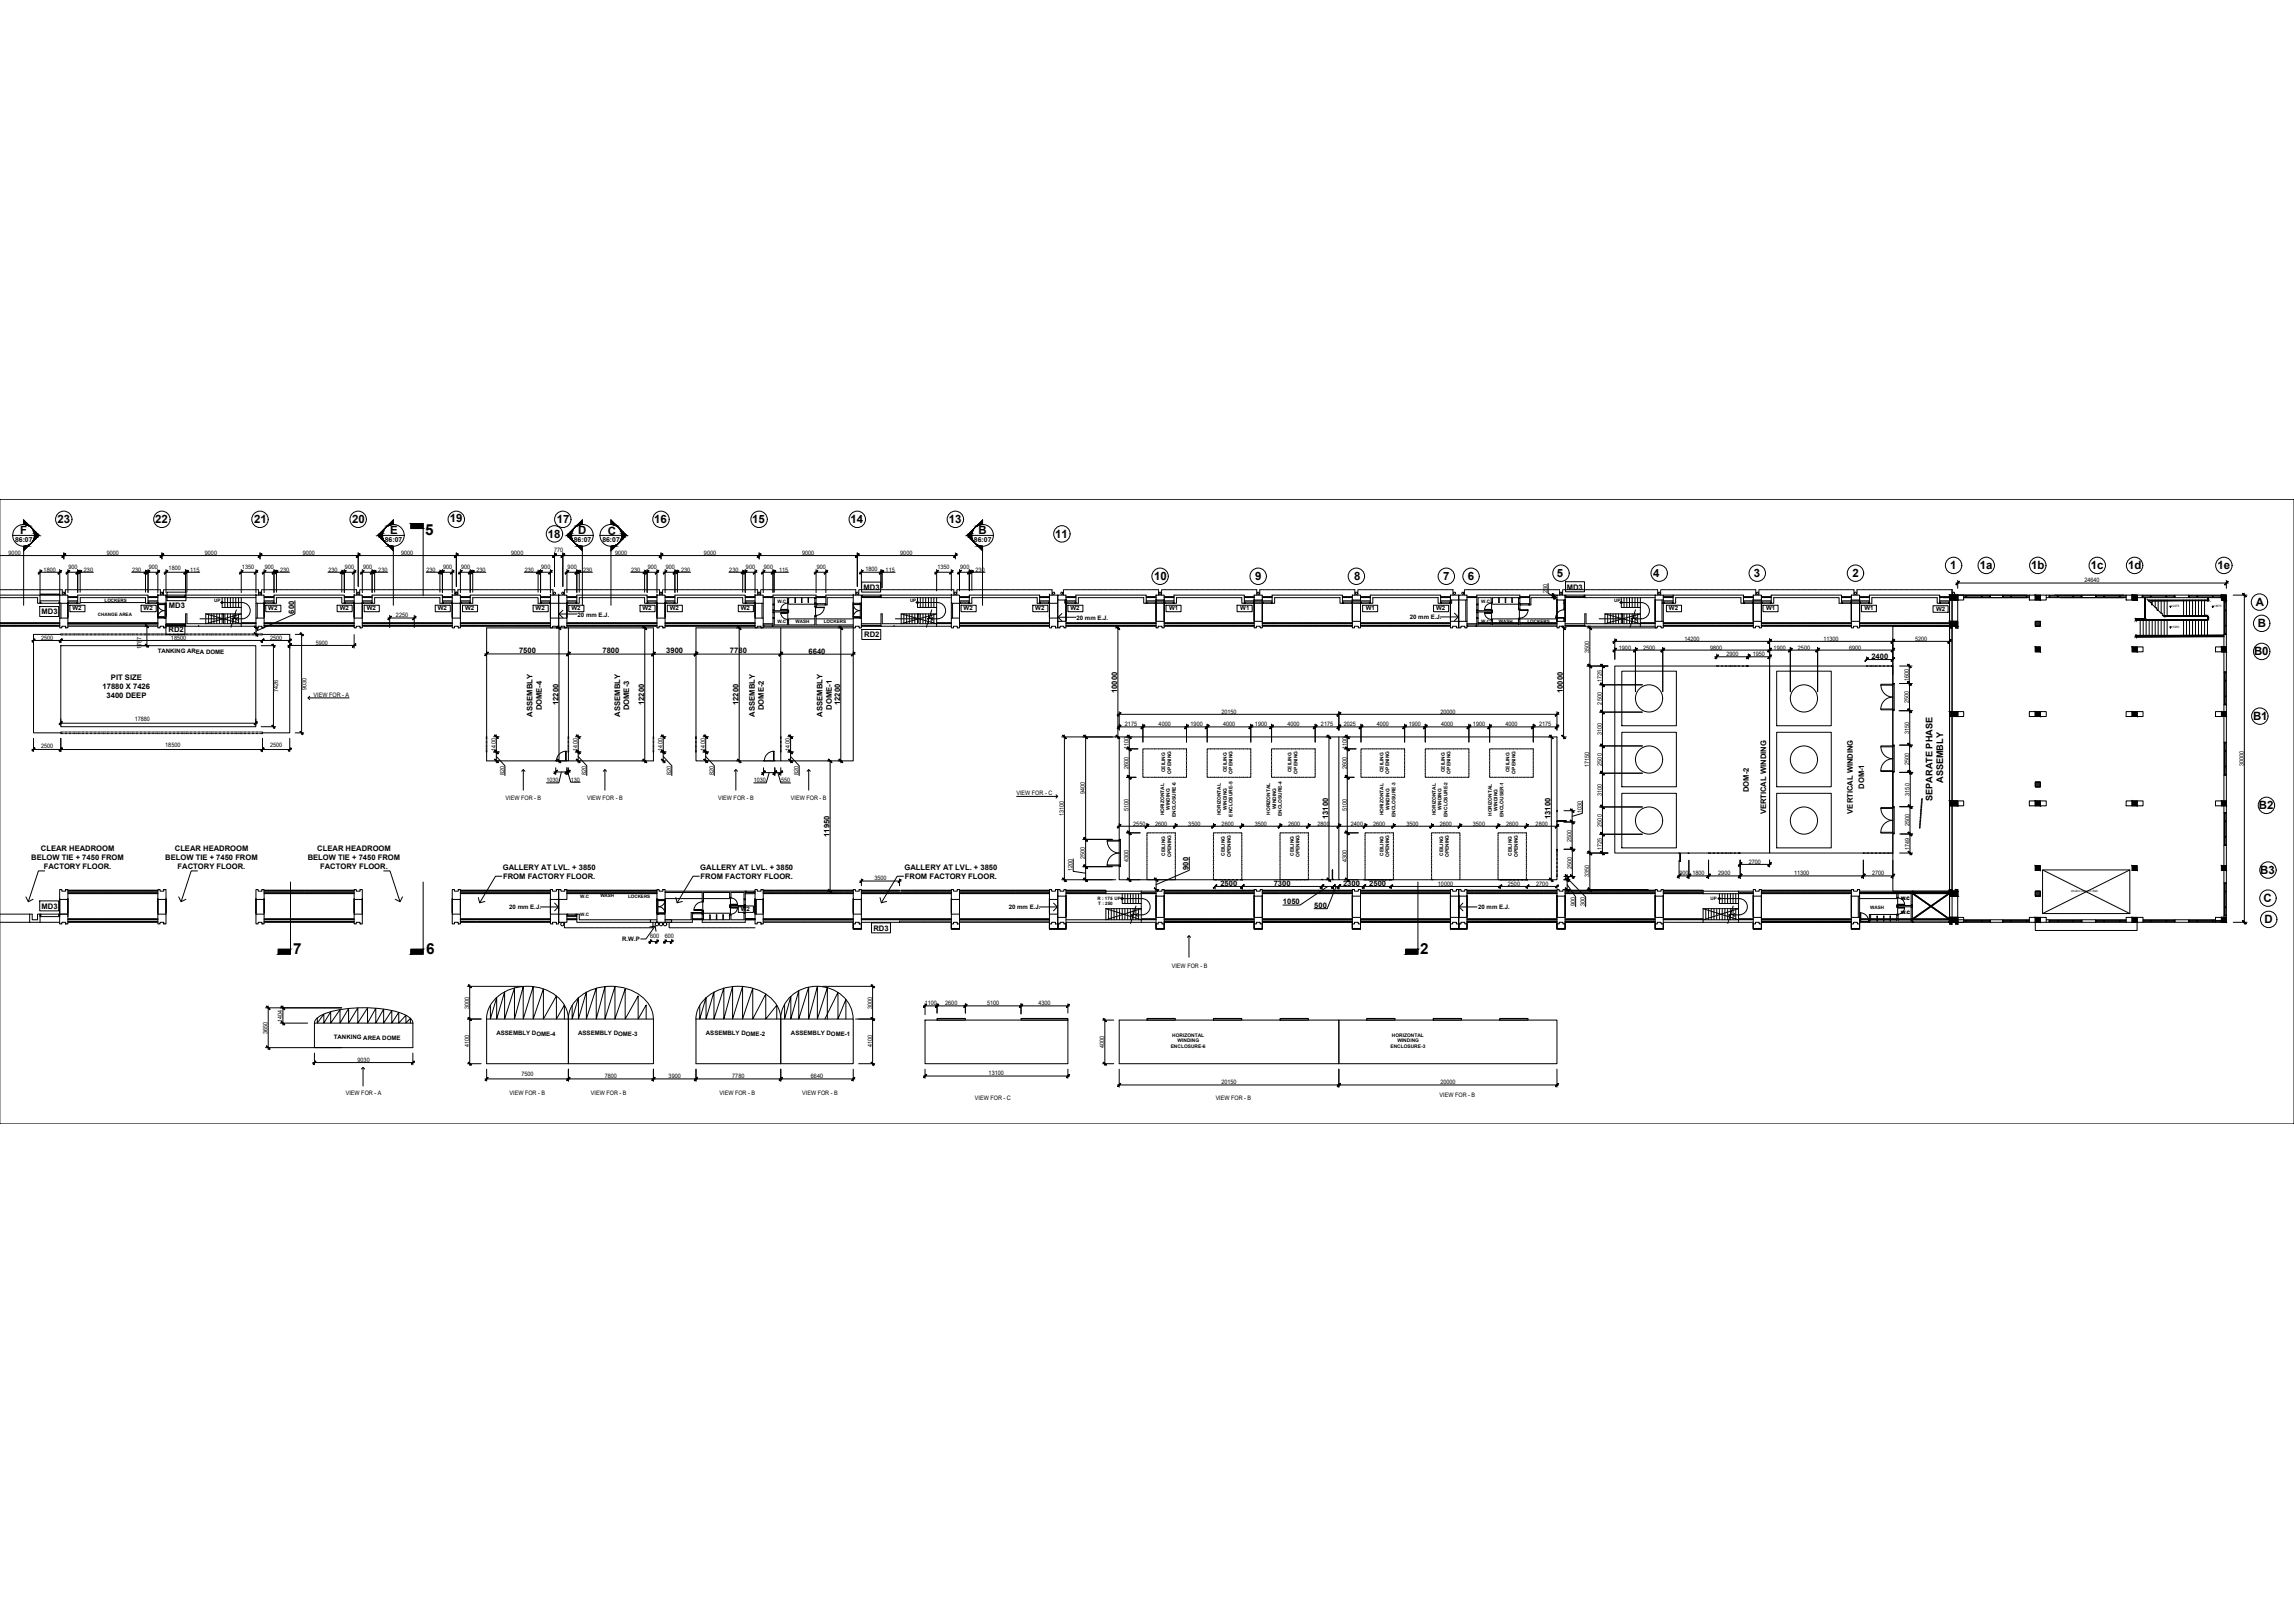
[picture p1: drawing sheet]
<svg xmlns="http://www.w3.org/2000/svg" width="1189mm" height="841mm" viewBox="0 0 1189 841" stroke-linecap="round" stroke-linejoin="round" font-family="sans-serif">
<defs><g id="words">
<g font-size="7.9">
<text x="220" y="277">5</text>
<text x="152" y="494">7</text>
<text x="221" y="494">6</text>
<text x="736" y="494">2</text>
</g>
<g font-size="5.9">
<text x="30" y="271">23</text>
<text x="80" y="271">22</text>
<text x="132" y="271">21</text>
<text x="182" y="271">20</text>
<text x="233" y="271">19</text>
<text x="289" y="271">17</text>
<text x="339" y="271">16</text>
<text x="390" y="271">15</text>
<text x="441" y="271">14</text>
<text x="492" y="271">13</text>
<text x="10" y="277">F</text>
<text x="202" y="277">E</text>
<text x="284" y="279">18</text>
<text x="300" y="277">D</text>
<text x="315" y="277">C</text>
<text x="507" y="277">B</text>
<text x="547" y="279">11</text>
<text x="807" y="299">5</text>
<text x="857" y="299">4</text>
<text x="909" y="299">3</text>
<text x="960" y="299">2</text>
<text x="1011" y="295">1</text>
<text x="1026" y="295">1a</text>
<text x="1053" y="295">1b</text>
<text x="1084" y="295">1c</text>
<text x="1103" y="295">1d</text>
<text x="1149" y="295">1e</text>
<text x="598" y="301">10</text>
<text x="650" y="301">9</text>
<text x="702" y="301">8</text>
<text x="748" y="301">7</text>
<text x="761" y="301">6</text>
<text x="1169" y="314">A</text>
<text x="1170" y="325">B</text>
<text x="1168" y="339">B0</text>
<text x="1168" y="373">B1</text>
<text x="1171" y="419">B2</text>
<text x="1171" y="453">B3</text>
<text x="1173" y="467">C</text>
<text x="1174" y="478">D</text>
</g>
<g font-size="4.7">
<text x="1007" y="406" transform="rotate(-90 1007 406)">ASSEMBLY</text>
<text x="1002" y="415" transform="rotate(-90 1002 415)">SEPARATE PHASE</text>
</g>
<g font-size="3.9">
<text x="448" y="306">MD3</text>
<text x="812" y="306">MD3</text>
<text x="88" y="315">MD3</text>
<text x="152" y="318" transform="rotate(-90 152 318)">600</text>
<text x="22" y="318">MD3</text>
<text x="87" y="327">RD2</text>
<text x="448" y="330">RD2</text>
<text x="269" y="339">7500</text>
<text x="312" y="339">7800</text>
<text x="345" y="339">3900</text>
<text x="378" y="339">7780</text>
<text x="419" y="339">6640</text>
<text x="970" y="341">2400</text>
<text x="58" y="352">PIT SIZE</text>
<text x="53" y="357">17880 X 7426</text>
<text x="579" y="359" transform="rotate(-90 579 359)">10000</text>
<text x="810" y="359" transform="rotate(-90 810 359)">10000</text>
<text x="55" y="362">3400 DEEP</text>
<text x="289" y="365" transform="rotate(-90 289 365)">12200</text>
<text x="334" y="365" transform="rotate(-90 334 365)">12200</text>
<text x="383" y="365" transform="rotate(-90 383 365)">12200</text>
<text x="435" y="365" transform="rotate(-90 435 365)">12200</text>
<text x="276" y="371" transform="rotate(-90 276 371)">ASSEMBLY</text>
<text x="281" y="368" transform="rotate(-90 281 368)">DOME-4</text>
<text x="321" y="371" transform="rotate(-90 321 371)">ASSEMBLY</text>
<text x="326" y="368" transform="rotate(-90 326 368)">DOME-3</text>
<text x="391" y="371" transform="rotate(-90 391 371)">ASSEMBLY</text>
<text x="396" y="368" transform="rotate(-90 396 368)">DOME-2</text>
<text x="426" y="371" transform="rotate(-90 426 371)">ASSEMBLY</text>
<text x="431" y="368" transform="rotate(-90 431 368)">DOME-1</text>
<text x="906" y="410" transform="rotate(-90 906 410)">DOM-2</text>
<text x="966" y="409" transform="rotate(-90 966 409)">DOM-1</text>
<text x="688" y="424" transform="rotate(-90 688 424)">13100</text>
<text x="804" y="424" transform="rotate(-90 804 424)">13100</text>
<text x="915" y="422" transform="rotate(-90 915 422)">VERTICAL WINDING</text>
<text x="960" y="422" transform="rotate(-90 960 422)">VERTICAL WINDING</text>
<text x="430" y="434" transform="rotate(-90 430 434)">11950</text>
<text x="21" y="441">CLEAR HEADROOM</text>
<text x="91" y="441">CLEAR HEADROOM</text>
<text x="164" y="441">CLEAR HEADROOM</text>
<text x="16" y="446">BELOW TIE + 7450 FROM</text>
<text x="86" y="446">BELOW TIE + 7450 FROM</text>
<text x="159" y="446">BELOW TIE + 7450 FROM</text>
<text x="23" y="450">FACTORY FLOOR.</text>
<text x="92" y="450">FACTORY FLOOR.</text>
<text x="166" y="450">FACTORY FLOOR.</text>
<text x="261" y="451">GALLERY AT LVL. + 3850</text>
<text x="261" y="455">FROM FACTORY FLOOR.</text>
<text x="363" y="451">GALLERY AT LVL. + 3850</text>
<text x="363" y="455">FROM FACTORY FLOOR.</text>
<text x="469" y="451">GALLERY AT LVL. + 3850</text>
<text x="469" y="455">FROM FACTORY FLOOR.</text>
<text x="616" y="451" transform="rotate(-90 616 451)">900</text>
<text x="632" y="459">2500</text>
<text x="660" y="459">7300</text>
<text x="696" y="459">2300</text>
<text x="710" y="459">2500</text>
<text x="22" y="471">MD3</text>
<text x="665" y="469">1050</text>
<text x="681" y="471">500</text>
<text x="453" y="482">RD3</text>
</g>
<g font-size="3.6">
<text x="8" y="281">86:07</text>
<text x="199" y="281">86:07</text>
<text x="297" y="281">86:07</text>
<text x="312" y="281">86:07</text>
<text x="505" y="281">86:07</text>
</g>
<g font-size="3.2">
<text x="4" y="288">9000</text>
<text x="55" y="288">9000</text>
<text x="106" y="288">9000</text>
<text x="157" y="288">9000</text>
<text x="208" y="288">9000</text>
<text x="265" y="287">9000</text>
<text x="287" y="286">770</text>
<text x="319" y="288">9000</text>
<text x="365" y="288">9000</text>
<text x="416" y="288">9000</text>
<text x="467" y="288">9000</text>
<text x="23" y="296">1800</text>
<text x="36" y="295">900</text>
<text x="43" y="296">230</text>
<text x="68" y="296">230</text>
<text x="77" y="295">900</text>
<text x="87" y="296">1800</text>
<text x="99" y="296">115</text>
<text x="125" y="295">1350</text>
<text x="137" y="295">900</text>
<text x="145" y="296">230</text>
<text x="170" y="296">230</text>
<text x="179" y="295">900</text>
<text x="188" y="295">900</text>
<text x="196" y="296">230</text>
<text x="221" y="296">230</text>
<text x="230" y="295">900</text>
<text x="239" y="295">900</text>
<text x="247" y="296">230</text>
<text x="272" y="296">230</text>
<text x="281" y="295">900</text>
<text x="294" y="295">900</text>
<text x="302" y="296">230</text>
<text x="327" y="296">230</text>
<text x="336" y="295">900</text>
<text x="345" y="295">900</text>
<text x="353" y="296">230</text>
<text x="378" y="296">230</text>
<text x="387" y="295">900</text>
<text x="396" y="295">900</text>
<text x="404" y="296">115</text>
<text x="423" y="295">900</text>
<text x="448" y="296">1800</text>
<text x="459" y="296">115</text>
<text x="486" y="295">1350</text>
<text x="498" y="295">900</text>
<text x="506" y="296">230</text>
<text x="1080" y="302">24640</text>
<text x="802" y="307" transform="rotate(-90 802 307)">230</text>
<text x="38" y="316">W2</text>
<text x="74" y="316">W2</text>
<text x="139" y="316">W2</text>
<text x="176" y="316">W2</text>
<text x="190" y="316">W2</text>
<text x="227" y="316">W2</text>
<text x="241" y="316">W2</text>
<text x="278" y="316">W2</text>
<text x="296" y="316">W2</text>
<text x="333" y="316">W2</text>
<text x="347" y="316">W2</text>
<text x="384" y="316">W2</text>
<text x="499" y="316">W2</text>
<text x="537" y="316">W2</text>
<text x="555" y="316">W2</text>
<text x="606" y="316">W1</text>
<text x="643" y="316">W1</text>
<text x="708" y="316">W1</text>
<text x="744" y="316">W2</text>
<text x="865" y="316">W2</text>
<text x="915" y="316">W1</text>
<text x="966" y="316">W1</text>
<text x="1003" y="317">W2</text>
<text x="205" y="320">2250</text>
<text x="299" y="320">20 mm E.J.</text>
<text x="558" y="321">20 mm E.J.</text>
<text x="731" y="321">20 mm E.J.</text>
<text x="21" y="332">2500</text>
<text x="89" y="332">18500</text>
<text x="140" y="332">2500</text>
<text x="164" y="334">5900</text>
<text x="873" y="332">14200</text>
<text x="945" y="332">11300</text>
<text x="992" y="332">5200</text>
<text x="73" y="336" transform="rotate(-90 73 336)">1787</text>
<text x="82" y="339">TANKING AREA DOME</text>
<text x="824" y="338" transform="rotate(-90 824 338)">3500</text>
<text x="839" y="337">1900</text>
<text x="852" y="337">2500</text>
<text x="886" y="337">9800</text>
<text x="895" y="340">2900</text>
<text x="908" y="340">1950</text>
<text x="919" y="337">1900</text>
<text x="932" y="337">2500</text>
<text x="958" y="337">6900</text>
<text x="830" y="353" transform="rotate(-90 830 353)">1725</text>
<text x="989" y="353" transform="rotate(-90 989 353)">1600</text>
<text x="144" y="359" transform="rotate(-90 144 359)">7426</text>
<text x="159" y="357" transform="rotate(-90 159 357)">9030</text>
<text x="162" y="361">VIEW FOR - A</text>
<text x="830" y="365" transform="rotate(-90 830 365)">2500</text>
<text x="989" y="364" transform="rotate(-90 989 364)">2500</text>
<text x="633" y="370">20150</text>
<text x="746" y="370">20000</text>
<text x="70" y="374">17880</text>
<text x="583" y="376">2175</text>
<text x="600" y="376">4000</text>
<text x="617" y="376">1900</text>
<text x="634" y="376">4000</text>
<text x="650" y="376">1900</text>
<text x="667" y="376">4000</text>
<text x="685" y="376">2175</text>
<text x="696" y="376">2025</text>
<text x="714" y="376">4000</text>
<text x="730" y="376">1900</text>
<text x="747" y="376">4000</text>
<text x="763" y="376">1900</text>
<text x="780" y="376">4000</text>
<text x="798" y="376">2175</text>
<text x="830" y="381" transform="rotate(-90 830 381)">3100</text>
<text x="989" y="380" transform="rotate(-90 989 380)">3150</text>
<text x="21" y="388">2500</text>
<text x="86" y="387">18500</text>
<text x="140" y="387">2500</text>
<text x="257" y="389" transform="rotate(-90 257 389)">1400</text>
<text x="299" y="389" transform="rotate(-90 299 389)">1400</text>
<text x="343" y="389" transform="rotate(-90 343 389)">1400</text>
<text x="365" y="389" transform="rotate(-90 365 389)">1400</text>
<text x="409" y="389" transform="rotate(-90 409 389)">1400</text>
<text x="585" y="388" transform="rotate(-90 585 388)">1100</text>
<text x="698" y="388" transform="rotate(-90 698 388)">1100</text>
<text x="261" y="402" transform="rotate(-90 261 402)">820</text>
<text x="304" y="402" transform="rotate(-90 304 402)">820</text>
<text x="348" y="402" transform="rotate(-90 348 402)">820</text>
<text x="370" y="402" transform="rotate(-90 370 402)">820</text>
<text x="414" y="402" transform="rotate(-90 414 402)">820</text>
<text x="585" y="399" transform="rotate(-90 585 399)">2600</text>
<text x="698" y="399" transform="rotate(-90 698 399)">2600</text>
<text x="824" y="398" transform="rotate(-90 824 398)">17150</text>
<text x="830" y="397" transform="rotate(-90 830 397)">2500</text>
<text x="989" y="396" transform="rotate(-90 989 396)">2500</text>
<text x="1163" y="397" transform="rotate(-90 1163 397)">30000</text>
<text x="283" y="405">1030</text>
<text x="296" y="405">130</text>
<text x="391" y="405">1030</text>
<text x="405" y="405">550</text>
<text x="527" y="412">VIEW FOR - C</text>
<text x="562" y="412" transform="rotate(-90 562 412)">9400</text>
<text x="830" y="413" transform="rotate(-90 830 413)">3100</text>
<text x="990" y="412" transform="rotate(-90 990 412)">3150</text>
<text x="262" y="415">VIEW FOR - B</text>
<text x="304" y="415">VIEW FOR - B</text>
<text x="372" y="415">VIEW FOR - B</text>
<text x="410" y="415">VIEW FOR - B</text>
<text x="551" y="423" transform="rotate(-90 551 423)">13100</text>
<text x="585" y="420" transform="rotate(-90 585 420)">5100</text>
<text x="698" y="420" transform="rotate(-90 698 420)">5100</text>
<text x="820" y="421" transform="rotate(-90 820 421)">1030</text>
<text x="587" y="428">2550</text>
<text x="599" y="428">2600</text>
<text x="616" y="428">3500</text>
<text x="633" y="428">2600</text>
<text x="650" y="428">3500</text>
<text x="668" y="428">2600</text>
<text x="683" y="428">2800</text>
<text x="700" y="428">2400</text>
<text x="712" y="428">2600</text>
<text x="729" y="428">3500</text>
<text x="746" y="428">2600</text>
<text x="763" y="428">3500</text>
<text x="781" y="428">2600</text>
<text x="796" y="428">2800</text>
<text x="830" y="428" transform="rotate(-90 830 428)">2500</text>
<text x="990" y="428" transform="rotate(-90 990 428)">2500</text>
<text x="814" y="436" transform="rotate(-90 814 436)">2500</text>
<text x="830" y="440" transform="rotate(-90 830 440)">1725</text>
<text x="990" y="440" transform="rotate(-90 990 440)">1749</text>
<text x="562" y="445" transform="rotate(-90 562 445)">2500</text>
<text x="585" y="447" transform="rotate(-90 585 447)">4300</text>
<text x="698" y="447" transform="rotate(-90 698 447)">4300</text>
<text x="906" y="448">2700</text>
<text x="556" y="452" transform="rotate(-90 556 452)">1200</text>
<text x="815" y="450" transform="rotate(-90 815 450)">2500</text>
<text x="824" y="455" transform="rotate(-90 824 455)">3350</text>
<text x="870" y="454">900</text>
<text x="877" y="454">1800</text>
<text x="890" y="454">2900</text>
<text x="930" y="454">11300</text>
<text x="970" y="454">2700</text>
<text x="453" y="456">3500</text>
<text x="745" y="459">10000</text>
<text x="781" y="459">2500</text>
<text x="796" y="459">2700</text>
<text x="264" y="471">20 mm E.J.</text>
<text x="384" y="472">W2</text>
<text x="523" y="471">20 mm E.J.</text>
<text x="766" y="471">20 mm E.J.</text>
<text x="816" y="470" transform="rotate(-90 816 470)">900</text>
<text x="821" y="470" transform="rotate(-90 821 470)">300</text>
<text x="322" y="487">R.W.P</text>
<text x="337" y="486">600</text>
<text x="345" y="486">600</text>
<text x="607" y="502">VIEW FOR - B</text>
<text x="479" y="521">1100</text>
<text x="490" y="521">2600</text>
<text x="512" y="521">5100</text>
<text x="538" y="521">4300</text>
<text x="243" y="523" transform="rotate(-90 243 523)">3000</text>
<text x="452" y="523" transform="rotate(-90 452 523)">3000</text>
<text x="146" y="529" transform="rotate(-90 146 529)">1404</text>
<text x="139" y="536" transform="rotate(-90 139 536)">3650</text>
<text x="173" y="539">TANKING AREA DOME</text>
<text x="257" y="536">ASSEMBLY DOME-4</text>
<text x="300" y="536">ASSEMBLY DOME-3</text>
<text x="366" y="536">ASSEMBLY DOME-2</text>
<text x="410" y="536">ASSEMBLY DOME-1</text>
<text x="243" y="543" transform="rotate(-90 243 543)">4100</text>
<text x="452" y="543" transform="rotate(-90 452 543)">4100</text>
<text x="572" y="543" transform="rotate(-90 572 543)">4000</text>
<text x="185" y="550">9030</text>
<text x="270" y="558">7500</text>
<text x="512" y="557">13100</text>
<text x="313" y="559">7800</text>
<text x="347" y="559">3900</text>
<text x="379" y="559">7780</text>
<text x="420" y="558">6640</text>
<text x="633" y="562">20150</text>
<text x="746" y="562">20000</text>
<text x="179" y="568">VIEW FOR - A</text>
<text x="264" y="568">VIEW FOR - B</text>
<text x="306" y="568">VIEW FOR - B</text>
<text x="373" y="568">VIEW FOR - B</text>
<text x="416" y="568">VIEW FOR - B</text>
<text x="746" y="568">VIEW FOR - B</text>
<text x="505" y="570">VIEW FOR - C</text>
<text x="630" y="570">VIEW FOR - B</text>
</g>
<g font-size="2.5">
<text x="604" y="400" transform="rotate(-90 604 400)">CEILING</text>
<text x="607" y="401" transform="rotate(-90 607 401)">OPENING</text>
<text x="636" y="400" transform="rotate(-90 636 400)">CEILING</text>
<text x="639" y="401" transform="rotate(-90 639 401)">OPENING</text>
<text x="669" y="400" transform="rotate(-90 669 400)">CEILING</text>
<text x="672" y="401" transform="rotate(-90 672 401)">OPENING</text>
<text x="717" y="400" transform="rotate(-90 717 400)">CEILING</text>
<text x="720" y="401" transform="rotate(-90 720 401)">OPENING</text>
<text x="749" y="400" transform="rotate(-90 749 400)">CEILING</text>
<text x="752" y="401" transform="rotate(-90 752 401)">OPENING</text>
<text x="782" y="400" transform="rotate(-90 782 400)">CEILING</text>
<text x="785" y="401" transform="rotate(-90 785 401)">OPENING</text>
<text x="606" y="420" transform="rotate(-90 606 420)">WINDING</text>
<text x="636" y="420" transform="rotate(-90 636 420)">WINDING</text>
<text x="661" y="419" transform="rotate(-90 661 419)">WINDING</text>
<text x="720" y="420" transform="rotate(-90 720 420)">WINDING</text>
<text x="747" y="420" transform="rotate(-90 747 420)">WINDING</text>
<text x="603" y="423" transform="rotate(-90 603 423)">HORIZONTAL</text>
<text x="609" y="423" transform="rotate(-90 609 423)">ENCLOSURE-6</text>
<text x="633" y="422" transform="rotate(-90 633 422)">HORIZONTAL</text>
<text x="639" y="423" transform="rotate(-90 639 423)">ENCLOSURE-5</text>
<text x="658" y="422" transform="rotate(-90 658 422)">HORIZONTAL</text>
<text x="664" y="423" transform="rotate(-90 664 423)">ENCLOSURE-4</text>
<text x="717" y="423" transform="rotate(-90 717 423)">HORIZONTAL</text>
<text x="723" y="423" transform="rotate(-90 723 423)">ENCLOSURE-3</text>
<text x="744" y="422" transform="rotate(-90 744 422)">HORIZONTAL</text>
<text x="750" y="423" transform="rotate(-90 750 423)">ENCLOSURE-2</text>
<text x="773" y="423" transform="rotate(-90 773 423)">HORIZONTAL</text>
<text x="776" y="420" transform="rotate(-90 776 420)">WINDING</text>
<text x="779" y="423" transform="rotate(-90 779 423)">ENCLOUSER-1</text>
<text x="604" y="444" transform="rotate(-90 604 444)">CEILING</text>
<text x="635" y="444" transform="rotate(-90 635 444)">CEILING</text>
<text x="670" y="444" transform="rotate(-90 670 444)">CEILING</text>
<text x="717" y="444" transform="rotate(-90 717 444)">CEILING</text>
<text x="748" y="444" transform="rotate(-90 748 444)">CEILING</text>
<text x="784" y="444" transform="rotate(-90 784 444)">CEILING</text>
<text x="607" y="444" transform="rotate(-90 607 444)">OPENING</text>
<text x="638" y="444" transform="rotate(-90 638 444)">OPENING</text>
<text x="674" y="444" transform="rotate(-90 674 444)">OPENING</text>
<text x="720" y="444" transform="rotate(-90 720 444)">OPENING</text>
<text x="751" y="444" transform="rotate(-90 751 444)">OPENING</text>
<text x="787" y="444" transform="rotate(-90 787 444)">OPENING</text>
<text x="608" y="537">HORIZONTAL</text>
<text x="721" y="537">HORIZONTAL</text>
<text x="607" y="543">ENCLOSURE-6</text>
<text x="610" y="540">WINDING</text>
<text x="721" y="543">ENCLOSURE-3</text>
<text x="724" y="540">WINDING</text>
</g>
<g font-size="2.4">
<text x="54" y="312">LOCKERS</text>
<text x="111" y="312">UP</text>
<text x="403" y="312">W.C</text>
<text x="472" y="312">UP</text>
<text x="768" y="312">W.C</text>
<text x="837" y="312">UP</text>
<text x="51" y="319">CHANGE AREA</text>
<text x="403" y="323">W.C</text>
<text x="412" y="323">WASH</text>
<text x="427" y="323">LOCKERS</text>
<text x="768" y="323">W.C</text>
<text x="777" y="323">WASH</text>
<text x="792" y="323">LOCKERS</text>
<text x="301" y="465">W.C</text>
<text x="311" y="465">WASH</text>
<text x="325" y="465">LOCKERS</text>
<text x="569" y="466">R : 175 UP</text>
<text x="887" y="466">UP</text>
<text x="985" y="467">W.C</text>
<text x="569" y="469">T : 250</text>
<text x="969" y="471">WASH</text>
<text x="985" y="474">W.C</text>
<text x="301" y="475">W.C</text>
</g>
<g font-size="1.6">
<text x="1125" y="315">+2275</text>
<text x="1147" y="315">+3675</text>
<text x="1125" y="325">+5250</text>
<text x="1073" y="462">4mx8m Cutout in Slab</text>
</g>
</g></defs>
<!-- layer: wood -->
<g fill="none" stroke="#000" stroke-width=".52">
<path d="M21 312v1zM31 312v1zM35 312l1 1zM40 312v1zM77 312v1zM81 312l1 1zM82 313a3 3 0 0 0 3 3 3 3 0 0 0-3 4M82 320h3zM82 313h3zM85 320h1zM85 313h1zM85 313v7"/>
<path d="M86 308v1zM96 308v1zM137 312v1zM142 312v1zM178 312l1 1zM183 312l1 1zM188 312v1zM192 312l1 1zM229 312l1 1zM234 312v1zM239 312v1zM243 312l1 1z"/>
<path d="M280 312l1 1zM285 312v1zM294 312v1zM299 312v1zM335 312l1 1zM340 312v1zM345 312v1zM349 312l1 1zM386 312l1 1zM391 312v1zM401 317v1zM401 313h.1"/>
<path d="M401 316h.1M405 318a3 3 0 0 0 3 3M405 318h3zM405 316h3zM408 313a3 3 0 0 0-3 3M408 317l1 1zM408 316h1zM408 312l1 1zM408 313v3M408 318v3M412 310v2v-2M415 310v2l1-2"/>
<path d="M419 310v2v-2M422 312l1 1zM422 310h1zM422 314l1 1zM422 319h1zM423 313h.1M423 315h4zM427 315a4 4 0 0 1-4 4M428 313h.1M442 313a3 3 0 0 0 4 3 3 3 0 0 0-4 4M442 320h4zM442 313h4z"/>
<path d="M446 320h.1M446 313h.1M446 313v7M446 308l1 1zM456 308l1 1zM497 312l1 1zM502 312v1zM539 312v1zM543 312l1 1zM552 312l1 1zM557 312l1 1zM594 312v1z"/>
<path d="M599 312v1zM603 312l1 1zM608 312v1zM645 312v1zM650 312v1zM654 312l1 1zM659 312v1zM696 312v1zM700 312l1 1zM705 312v1zM710 312v1zM747 312v1z"/>
<path d="M751 312l1 1zM765 317l1 1zM765 313h1zM765 316h1zM769 318a3 3 0 0 0 4 3M769 318h4zM769 316h4zM773 313a3 3 0 0 0-4 3M773 317v1zM773 316h.1M773 312v1zM773 313v3"/>
<path d="M773 318v3M777 310v2v-2M780 310v2v-2M784 310v2v-2M787 312l1 1zM787 310h1zM787 316h1zM788 313h.1M788 316h4zM792 316a4 4 0 0 1-4 4M792 313h1zM810 316a4 4 0 0 0-4 4"/>
<path d="M810 316h1zM810 312l1 1zM810 311h1zM811 308l1 1zM821 308v1zM862 312v1zM867 312v1zM904 312v1zM908 312l1 1zM913 312v1zM918 312v1zM954 312l1 1z"/>
<path d="M959 312v1zM964 312v1zM968 312l1 1zM1005 312l1 1zM1010 312v1zM1018 309h14M1019 309h.1M1027 309h.1M1031 309h1zM1038 309h14M1042 309h1zM1050 309h1z"/>
<path d="M1062 309h.1M1062 309h17M1066 309h1zM1074 309h1zM1078 309h1zM1086 309h16M1090 309h1zM1098 309h1zM1110 309h1zM1110 309h17M1114 309h1zM1122 309h1z"/>
<path d="M1127 309h.1M1134 309h1zM1134 309h17M1139 309h.1M1147 309h.1M1151 309h.1M1153 312h1zM1153 316h1zM1153 312v17M1154 312v17M396 324v1zM400 324l1 1z"/>
<path d="M401 320h.1M408 321h1zM760 324l1 1zM765 324v1zM765 320h1zM773 321h.1M787 320l1 1zM806 320h4zM810 320l1 1zM1153 328l1 1zM1153 324l1 1zM975 355h6h-6z"/>
<path d="M981 354l1 1zM1153 348l1 1zM1153 352l1 1zM1153 348v17M1154 348v17M975 367h6v1h-6zM981 368h1zM1153 365h1zM1153 361h1zM288 394h.1M293 389v5zM293 394h1z"/>
<path d="M396 394h.1M401 389v5zM401 394h1zM975 399h6v1h-6zM975 387h6h-6zM981 400h1zM981 386l1 1zM1153 385h1zM1153 389h1zM1153 397h1zM1153 385v17M1154 385v17"/>
<path d="M975 418h6v1h-6zM981 418h1zM1153 401l1 1zM574 435h6v1h-6zM580 435h1zM807 426h.1M807 420v1zM807 425l5 1zM975 431h6v1h-6zM981 432h1zM1153 438h1zM1153 421l1 1z"/>
<path d="M1153 425l1 1zM1153 433l1 1zM1153 421v17M1154 421v17M574 448h6v1h-6zM580 449h1zM685 456h1zM690 451l1 5zM691 456h.1M870 442h1zM871 442v4zM875 442h.1"/>
<path d="M1153 458h1zM1153 458v17M1154 458v17M21 474h.1M30 474h1zM294 474h.1M299 474h.1M340 466h1zM340 473l1 1zM341 466v7M341 466l4 1zM341 473h4z"/>
<path d="M345 467a3 3 0 0 1-4 3 3 3 0 0 1 4 3M359 473h.1M360 471l4 1zM363 473h1zM364 467a4 4 0 0 0-4 4M364 473l1 1zM364 476l1 1zM364 472h1zM364 467h1zM368 477v-3v3M371 477v-3v3M375 477v-3v3"/>
<path d="M378 469h1zM378 465h1zM378 470h1zM378 474h1zM379 465v4M379 470v4M379 465a3 3 0 0 1 3 4M379 469h3zM379 470l3 1zM382 471a3 3 0 0 1-3 3M386 466h.1M386 469h.1"/>
<path d="M386 473h.1M386 470h.1M386 462h1zM391 462h.1M964 477v1zM964 473v4zM964 473a4 4 0 0 1 4 4M968 477l1 1zM973 477v-2v2M976 477v-2v2M980 477v-2v2M983 469h1z"/>
<path d="M983 465h1zM983 470h1zM983 474h1zM983 465v4M983 470v4M984 465a3 3 0 0 1 3 4M984 469h3zM984 470l3 1zM987 471a3 3 0 0 1-3 3M990 462l1 1zM990 469h1zM990 477h1z"/>
<path d="M990 470h1zM991 462h1zM991 477l1 1zM1010 462h.1M1010 477v1zM1018 477h14M1018 478h14M1019 477v1zM1027 477v1zM1031 477l1 1zM1038 478v-1v1h14M1038 477h14"/>
<path d="M1042 477l1 1zM1050 477l1 1zM1062 477v1zM1062 477h17M1062 478h17M1066 477l1 1zM1074 477l1 1zM1078 477l1 1zM1086 478v-1v1h16M1086 477h16M1090 477l1 1zM1098 477l1 1z"/>
<path d="M1111 477h16M1111 478h16M1114 477l1 1zM1122 477l1 1zM1127 477v1zM1134 477l1 1zM1134 477h17M1134 478h17M1139 477v1zM1147 477v1zM1151 477v1zM1153 474l1 1z"/>
<path d="M1153 462h1zM1153 470h1z"/>
</g>
<!-- layer: dotted-beam -->
<g fill="none" stroke="#000" stroke-width=".52">
<path d="M21 308h.1M22 308h.1M23 308h.1M24 308h.1M25 308h.1M26 308h.1M27 308h.1M28 308h.1M29 308h.1M30 308h.1M31 308h.1M35 320h.1"/>
<path d="M35 319h.1M35 318h.1M35 317h.1M35 316h.1M35 315h.1M35 314h.1M35 313h.1M35 310h.1M36 310h.1M37 310h.1M38 310h.1M39 310h.1"/>
<path d="M40 310h.1M77 310h.1M78 310h.1M79 310h.1M80 310h.1M81 310h.1M82 320h.1M82 319h.1M82 318h.1M82 317h.1M82 316h.1M82 315h.1"/>
<path d="M82 314h.1M82 313h.1M82 310h.1M86 320h.1M86 319h.1M86 318h.1M86 317h.1M86 316h.1M86 315h.1M86 314h.1M86 313h.1M86 310h.1"/>
<path d="M87 310h.1M88 310h.1M89 310h.1M90 310h.1M91 310h.1M92 310h.1M93 310h.1M94 310h.1M95 310h.1M96 310h.1M137 320h.1M137 319h.1"/>
<path d="M137 318h.1M137 317h.1M137 316h.1M137 315h.1M137 314h.1M137 313h.1M137 310h.1M138 310h.1M139 310h.1M140 310h.1M141 310h.1M142 310h.1"/>
<path d="M178 310h.1M179 310h.1M180 310h.1M181 310h.1M182 310h.1M183 310h.1M184 320h.1M184 319h.1M184 318h.1M184 317h.1M184 316h.1M184 315h.1"/>
<path d="M184 314h.1M184 313h.1M184 310h.1M188 320h.1M188 319h.1M188 318h.1M188 317h.1M188 316h.1M188 315h.1M188 314h.1M188 313h.1M188 310h.1"/>
<path d="M189 310h.1M190 310h.1M191 310h.1M192 310h.1M193 310h.1M229 310h.1M230 310h.1M231 310h.1M232 310h.1M233 310h.1M234 310h.1M234 320h.1"/>
<path d="M234 319h.1M234 318h.1M234 317h.1M234 316h.1M234 315h.1M234 314h.1M234 313h.1M239 320h.1M239 319h.1M239 318h.1M239 317h.1M239 316h.1"/>
<path d="M239 315h.1M239 314h.1M239 313h.1M239 310h.1M240 310h.1M241 310h.1M242 310h.1M243 310h.1M244 310h.1M280 310h.1M281 310h.1M282 310h.1"/>
<path d="M283 310h.1M284 310h.1M285 310h.1M285 320h.1M285 319h.1M285 318h.1M285 317h.1M285 316h.1M285 315h.1M285 314h.1M285 313h.1M294 320h.1"/>
<path d="M294 319h.1M294 318h.1M294 317h.1M294 316h.1M294 315h.1M294 314h.1M294 313h.1M294 310h.1M295 310h.1M296 310h.1M297 310h.1M298 310h.1"/>
<path d="M299 310h.1M335 310h.1M336 310h.1M337 310h.1M338 310h.1M339 310h.1M340 310h.1M340 320h.1M340 319h.1M340 318h.1M340 317h.1M340 316h.1"/>
<path d="M340 315h.1M340 314h.1M340 313h.1M345 320h.1M345 319h.1M345 318h.1M345 317h.1M345 316h.1M345 315h.1M345 314h.1M345 313h.1M345 310h.1"/>
<path d="M346 310h.1M347 310h.1M348 310h.1M349 310h.1M350 310h.1M386 310h.1M387 310h.1M388 310h.1M389 310h.1M390 310h.1M391 310h.1M391 320h.1"/>
<path d="M391 319h.1M391 318h.1M391 317h.1M391 316h.1M391 315h.1M391 314h.1M391 313h.1M396 310h.1M397 310h.1M398 310h.1M399 310h.1M400 310h.1"/>
<path d="M401 310h.1M423 310h.1M424 310h.1M425 310h.1M426 310h.1M427 310h.1M428 310h.1M442 320h.1M442 319h.1M442 318h.1M442 317h.1M442 316h.1"/>
<path d="M442 315h.1M442 314h.1M442 313h.1M446 310h.1M446 320h.1M446 319h.1M446 318h.1M446 317h.1M446 316h.1M446 315h.1M446 314h.1M446 313h.1"/>
<path d="M447 310h.1M448 310h.1M449 310h.1M450 310h.1M451 310h.1M452 310h.1M453 310h.1M454 310h.1M455 310h.1M456 310h.1M457 310h.1M497 320h.1"/>
<path d="M497 319h.1M497 318h.1M497 317h.1M497 316h.1M497 315h.1M497 314h.1M497 313h.1M497 310h.1M498 310h.1M499 310h.1M500 310h.1M501 310h.1"/>
<path d="M502 310h.1M539 310h.1M540 310h.1M541 310h.1M542 310h.1M543 310h.1M544 310h.1M544 320h.1M544 319h.1M544 318h.1M544 317h.1M544 316h.1"/>
<path d="M544 315h.1M544 314h.1M544 313h.1M552 320h.1M552 319h.1M552 318h.1M552 317h.1M552 316h.1M552 315h.1M552 314h.1M552 313h.1M552 312h.1"/>
<path d="M552 311h.1M552 310h.1M553 310h.1M554 310h.1M555 310h.1M556 310h.1M557 310h.1M558 310h.1M594 310h.1M595 310h.1M596 310h.1M597 310h.1"/>
<path d="M598 310h.1M599 310h.1M599 320h.1M599 319h.1M599 318h.1M599 317h.1M599 316h.1M599 315h.1M599 314h.1M599 313h.1M599 312h.1M599 311h.1"/>
<path d="M603 320h.1M603 319h.1M603 318h.1M603 317h.1M603 316h.1M603 315h.1M603 314h.1M603 313h.1M603 312h.1M603 311h.1M603 310h.1M604 310h.1"/>
<path d="M605 310h.1M606 310h.1M607 310h.1M608 310h.1M645 310h.1M646 310h.1M647 310h.1M648 310h.1M649 310h.1M650 310h.1M650 320h.1M650 319h.1"/>
<path d="M650 318h.1M650 317h.1M650 316h.1M650 315h.1M650 314h.1M650 313h.1M650 312h.1M650 311h.1M654 320h.1M654 319h.1M654 318h.1M654 317h.1"/>
<path d="M654 316h.1M654 315h.1M654 314h.1M654 313h.1M654 312h.1M654 311h.1M654 310h.1M655 310h.1M656 310h.1M657 310h.1M658 310h.1M659 310h.1"/>
<path d="M696 310h.1M697 310h.1M698 310h.1M699 310h.1M700 310h.1M701 310h.1M701 320h.1M701 319h.1M701 318h.1M701 317h.1M701 316h.1M701 315h.1"/>
<path d="M701 314h.1M701 313h.1M701 312h.1M701 311h.1M705 320h.1M705 319h.1M705 318h.1M705 317h.1M705 316h.1M705 315h.1M705 314h.1M705 313h.1"/>
<path d="M705 312h.1M705 311h.1M705 310h.1M706 310h.1M707 310h.1M708 310h.1M709 310h.1M710 310h.1M747 310h.1M748 310h.1M749 310h.1M750 310h.1"/>
<path d="M751 310h.1M752 320h.1M752 319h.1M752 318h.1M752 317h.1M752 316h.1M752 315h.1M752 314h.1M752 313h.1M752 312h.1M752 311h.1M752 310h.1"/>
<path d="M760 310h.1M761 310h.1M762 310h.1M763 310h.1M764 310h.1M765 310h.1M788 310h.1M789 310h.1M790 310h.1M791 310h.1M792 310h.1M793 310h.1"/>
<path d="M807 311h.1M807 312h.1M807 313h.1M807 314h.1M807 315h.1M807 316h.1M807 317h.1M807 318h.1M807 319h.1M807 320h.1M811 310h.1M811 320h.1"/>
<path d="M811 319h.1M811 318h.1M811 317h.1M811 316h.1M811 315h.1M811 314h.1M811 313h.1M811 312h.1M811 311h.1M812 310h.1M813 310h.1M814 310h.1"/>
<path d="M815 310h.1M816 310h.1M817 310h.1M818 310h.1M819 310h.1M820 310h.1M821 310h.1M858 320h.1M858 319h.1M858 318h.1M858 317h.1M858 316h.1"/>
<path d="M858 315h.1M858 314h.1M858 313h.1M858 312h.1M858 311h.1M862 310h.1M863 310h.1M864 310h.1M865 310h.1M866 310h.1M867 310h.1M904 310h.1"/>
<path d="M905 310h.1M906 310h.1M907 310h.1M908 310h.1M909 320h.1M909 319h.1M909 318h.1M909 317h.1M909 316h.1M909 315h.1M909 314h.1M909 313h.1"/>
<path d="M909 312h.1M909 311h.1M909 310h.1M913 320h.1M913 319h.1M913 318h.1M913 317h.1M913 316h.1M913 315h.1M913 314h.1M913 313h.1M913 312h.1"/>
<path d="M913 311h.1M913 310h.1M914 310h.1M915 310h.1M916 310h.1M917 310h.1M918 310h.1M954 310h.1M955 310h.1M956 310h.1M957 310h.1M958 310h.1"/>
<path d="M959 310h.1M959 320h.1M959 319h.1M959 318h.1M959 317h.1M959 316h.1M959 315h.1M959 314h.1M959 313h.1M959 312h.1M959 311h.1M964 320h.1"/>
<path d="M964 319h.1M964 318h.1M964 317h.1M964 316h.1M964 315h.1M964 314h.1M964 313h.1M964 312h.1M964 311h.1M964 310h.1M965 310h.1M966 310h.1"/>
<path d="M967 310h.1M968 310h.1M969 310h.1M1005 310h.1M1006 310h.1M1007 310h.1M1008 310h.1M1009 310h.1M1010 310h.1M0 325h.1M0 323h.1M1 325h.1"/>
<path d="M1 323h.1M2 325h.1M2 323h.1M3 325h.1M3 323h.1M4 325h.1M4 323h.1M5 325h.1M5 323h.1M6 325h.1M6 323h.1M7 325h.1"/>
<path d="M7 323h.1M8 325h.1M8 323h.1M9 325h.1M9 323h.1M10 325h.1M10 323h.1M11 325h.1M11 323h.1M12 325h.1M12 323h.1M13 325h.1"/>
<path d="M13 323h.1M14 325h.1M14 323h.1M15 325h.1M15 323h.1M16 325h.1M16 323h.1M17 325h.1M17 323h.1M18 325h.1M18 323h.1M19 325h.1"/>
<path d="M19 323h.1M20 325h.1M20 323h.1M21 325h.1M21 323h.1M22 325h.1M22 323h.1M23 325h.1M23 323h.1M24 325h.1M24 323h.1M25 325h.1"/>
<path d="M25 323h.1M26 325h.1M26 323h.1M27 325h.1M27 323h.1M28 325h.1M28 323h.1M29 325h.1M29 323h.1M30 325h.1M30 323h.1M31 325h.1"/>
<path d="M31 323h.1M35 323h.1M36 323h.1M37 323h.1M38 323h.1M39 323h.1M40 323h.1M41 323h.1M42 323h.1M43 323h.1M44 323h.1M45 323h.1"/>
<path d="M46 323h.1M47 323h.1M48 323h.1M49 323h.1M50 323h.1M51 323h.1M52 323h.1M53 323h.1M54 323h.1M55 323h.1M56 323h.1M57 323h.1"/>
<path d="M58 323h.1M59 323h.1M60 323h.1M61 323h.1M62 323h.1M63 323h.1M64 323h.1M65 323h.1M66 323h.1M67 323h.1M68 323h.1M69 323h.1"/>
<path d="M70 323h.1M71 323h.1M72 323h.1M73 323h.1M74 323h.1M75 323h.1M76 323h.1M77 323h.1M78 323h.1M79 323h.1M80 323h.1M81 323h.1"/>
<path d="M82 323h.1M86 325h.1M87 325h.1M88 325h.1M89 325h.1M90 325h.1M91 325h.1M92 325h.1M93 325h.1M94 325h.1M95 325h.1M96 325h.1"/>
<path d="M125 323h.1M126 323h.1M127 323h.1M128 323h.1M129 323h.1M130 323h.1M131 323h.1M132 323h.1M133 323h.1M137 323h.1M137 325h.1M138 323h.1"/>
<path d="M138 325h.1M139 323h.1M139 325h.1M140 323h.1M140 325h.1M141 323h.1M141 325h.1M142 323h.1M142 325h.1M143 323h.1M143 325h.1M144 323h.1"/>
<path d="M144 325h.1M145 323h.1M145 325h.1M146 323h.1M146 325h.1M147 323h.1M147 325h.1M148 323h.1M148 325h.1M149 323h.1M149 325h.1M150 323h.1"/>
<path d="M150 325h.1M151 323h.1M151 325h.1M152 323h.1M152 325h.1M153 323h.1M153 325h.1M154 323h.1M154 325h.1M155 323h.1M155 325h.1M156 323h.1"/>
<path d="M156 325h.1M157 323h.1M157 325h.1M158 323h.1M158 325h.1M159 323h.1M159 325h.1M160 323h.1M160 325h.1M161 323h.1M161 325h.1M162 323h.1"/>
<path d="M162 325h.1M163 323h.1M163 325h.1M164 323h.1M164 325h.1M165 323h.1M165 325h.1M166 323h.1M166 325h.1M167 323h.1M167 325h.1M168 323h.1"/>
<path d="M168 325h.1M169 323h.1M169 325h.1M170 323h.1M170 325h.1M171 323h.1M171 325h.1M172 323h.1M172 325h.1M173 323h.1M173 325h.1M174 323h.1"/>
<path d="M174 325h.1M175 323h.1M175 325h.1M176 323h.1M176 325h.1M177 323h.1M177 325h.1M178 323h.1M178 325h.1M179 323h.1M179 325h.1M180 323h.1"/>
<path d="M180 325h.1M181 323h.1M181 325h.1M182 323h.1M182 325h.1M183 323h.1M183 325h.1M184 323h.1M184 325h.1M188 325h.1M188 323h.1M189 325h.1"/>
<path d="M189 323h.1M190 325h.1M190 323h.1M191 325h.1M191 323h.1M192 325h.1M192 323h.1M193 325h.1M193 323h.1M194 325h.1M194 323h.1M195 325h.1"/>
<path d="M195 323h.1M196 325h.1M196 323h.1M197 325h.1M197 323h.1M198 325h.1M198 323h.1M199 325h.1M199 323h.1M200 325h.1M200 323h.1M201 325h.1"/>
<path d="M201 323h.1M202 325h.1M202 323h.1M203 325h.1M203 323h.1M204 325h.1M204 323h.1M205 325h.1M205 323h.1M206 325h.1M206 323h.1M207 325h.1"/>
<path d="M207 323h.1M208 325h.1M208 323h.1M209 325h.1M209 323h.1M210 325h.1M210 323h.1M211 325h.1M211 323h.1M212 325h.1M212 323h.1M213 325h.1"/>
<path d="M213 323h.1M214 325h.1M214 323h.1M215 325h.1M215 323h.1M216 325h.1M216 323h.1M217 325h.1M217 323h.1M218 325h.1M218 323h.1M219 325h.1"/>
<path d="M219 323h.1M220 325h.1M220 323h.1M221 325h.1M221 323h.1M222 325h.1M222 323h.1M223 325h.1M223 323h.1M224 325h.1M224 323h.1M225 325h.1"/>
<path d="M225 323h.1M226 325h.1M226 323h.1M227 325h.1M227 323h.1M228 325h.1M228 323h.1M229 325h.1M229 323h.1M230 325h.1M230 323h.1M231 325h.1"/>
<path d="M231 323h.1M232 325h.1M232 323h.1M233 325h.1M233 323h.1M234 325h.1M234 323h.1M239 325h.1M239 323h.1M240 325h.1M240 323h.1M241 325h.1"/>
<path d="M241 323h.1M242 325h.1M242 323h.1M243 325h.1M243 323h.1M244 325h.1M244 323h.1M245 325h.1M245 323h.1M246 325h.1M246 323h.1M247 325h.1"/>
<path d="M247 323h.1M248 325h.1M248 323h.1M249 325h.1M249 323h.1M250 325h.1M250 323h.1M251 325h.1M251 323h.1M252 325h.1M252 323h.1M253 325h.1"/>
<path d="M253 323h.1M254 325h.1M254 323h.1M255 325h.1M255 323h.1M256 325h.1M256 323h.1M257 325h.1M257 323h.1M258 325h.1M258 323h.1M259 325h.1"/>
<path d="M259 323h.1M260 325h.1M260 323h.1M261 325h.1M261 323h.1M262 325h.1M262 323h.1M263 325h.1M263 323h.1M264 325h.1M264 323h.1M265 325h.1"/>
<path d="M265 323h.1M266 325h.1M266 323h.1M267 325h.1M267 323h.1M268 325h.1M268 323h.1M269 325h.1M269 323h.1M270 325h.1M270 323h.1M271 325h.1"/>
<path d="M271 323h.1M272 325h.1M272 323h.1M273 325h.1M273 323h.1M274 325h.1M274 323h.1M275 325h.1M275 323h.1M276 325h.1M276 323h.1M277 325h.1"/>
<path d="M277 323h.1M278 325h.1M278 323h.1M279 325h.1M279 323h.1M280 325h.1M280 323h.1M281 325h.1M281 323h.1M282 325h.1M282 323h.1M283 325h.1"/>
<path d="M283 323h.1M284 325h.1M284 323h.1M285 325h.1M285 323h.1M294 325h.1M294 323h.1M295 325h.1M295 323h.1M296 325h.1M296 323h.1M297 325h.1"/>
<path d="M297 323h.1M298 325h.1M298 323h.1M299 325h.1M299 323h.1M300 325h.1M300 323h.1M301 325h.1M301 323h.1M302 325h.1M302 323h.1M303 325h.1"/>
<path d="M303 323h.1M304 325h.1M304 323h.1M305 325h.1M305 323h.1M306 325h.1M306 323h.1M307 325h.1M307 323h.1M308 325h.1M308 323h.1M309 325h.1"/>
<path d="M309 323h.1M310 325h.1M310 323h.1M311 325h.1M311 323h.1M312 325h.1M312 323h.1M313 325h.1M313 323h.1M314 325h.1M314 323h.1M315 325h.1"/>
<path d="M315 323h.1M316 325h.1M316 323h.1M317 325h.1M317 323h.1M318 325h.1M318 323h.1M319 325h.1M319 323h.1M320 325h.1M320 323h.1M321 325h.1"/>
<path d="M321 323h.1M322 325h.1M322 323h.1M323 325h.1M323 323h.1M324 325h.1M324 323h.1M325 325h.1M325 323h.1M326 325h.1M326 323h.1M327 325h.1"/>
<path d="M327 323h.1M328 325h.1M328 323h.1M329 325h.1M329 323h.1M330 325h.1M330 323h.1M331 325h.1M331 323h.1M332 325h.1M332 323h.1M333 325h.1"/>
<path d="M333 323h.1M334 325h.1M334 323h.1M335 325h.1M335 323h.1M336 325h.1M336 323h.1M337 325h.1M337 323h.1M338 325h.1M338 323h.1M339 325h.1"/>
<path d="M339 323h.1M340 325h.1M340 323h.1M345 325h.1M345 323h.1M346 325h.1M346 323h.1M347 325h.1M347 323h.1M348 325h.1M348 323h.1M349 325h.1"/>
<path d="M349 323h.1M350 325h.1M350 323h.1M351 325h.1M351 323h.1M352 325h.1M352 323h.1M353 325h.1M353 323h.1M354 325h.1M354 323h.1M355 325h.1"/>
<path d="M355 323h.1M356 325h.1M356 323h.1M357 325h.1M357 323h.1M358 325h.1M358 323h.1M359 325h.1M359 323h.1M360 325h.1M360 323h.1M361 325h.1"/>
<path d="M361 323h.1M362 325h.1M362 323h.1M363 325h.1M363 323h.1M364 325h.1M364 323h.1M365 325h.1M365 323h.1M366 325h.1M366 323h.1M367 325h.1"/>
<path d="M367 323h.1M368 325h.1M368 323h.1M369 325h.1M369 323h.1M370 325h.1M370 323h.1M371 325h.1M371 323h.1M372 325h.1M372 323h.1M373 325h.1"/>
<path d="M373 323h.1M374 325h.1M374 323h.1M375 325h.1M375 323h.1M376 325h.1M376 323h.1M377 325h.1M377 323h.1M378 325h.1M378 323h.1M379 325h.1"/>
<path d="M379 323h.1M380 325h.1M380 323h.1M381 325h.1M381 323h.1M382 325h.1M382 323h.1M383 325h.1M383 323h.1M384 325h.1M384 323h.1M385 325h.1"/>
<path d="M385 323h.1M386 325h.1M386 323h.1M387 325h.1M387 323h.1M388 325h.1M388 323h.1M389 325h.1M389 323h.1M390 325h.1M390 323h.1M391 325h.1"/>
<path d="M391 323h.1M446 325h.1M447 325h.1M448 325h.1M449 325h.1M450 325h.1M451 325h.1M452 325h.1M453 325h.1M454 325h.1M455 325h.1M456 325h.1"/>
<path d="M457 325h.1M485 323h.1M486 323h.1M487 323h.1M488 323h.1M489 323h.1M490 323h.1M491 323h.1M492 323h.1M493 323h.1M497 323h.1M497 325h.1"/>
<path d="M498 323h.1M498 325h.1M499 323h.1M499 325h.1M500 323h.1M500 325h.1M501 323h.1M501 325h.1M502 323h.1M502 325h.1M503 323h.1M503 325h.1"/>
<path d="M504 323h.1M504 325h.1M505 323h.1M505 325h.1M506 323h.1M506 325h.1M507 323h.1M507 325h.1M508 323h.1M508 325h.1M509 323h.1M509 325h.1"/>
<path d="M510 323h.1M510 325h.1M511 323h.1M511 325h.1M512 323h.1M512 325h.1M513 323h.1M513 325h.1M514 323h.1M514 325h.1M515 323h.1M515 325h.1"/>
<path d="M516 323h.1M516 325h.1M517 323h.1M517 325h.1M518 323h.1M518 325h.1M519 323h.1M519 325h.1M520 323h.1M520 325h.1M521 323h.1M521 325h.1"/>
<path d="M522 323h.1M522 325h.1M523 323h.1M523 325h.1M524 323h.1M524 325h.1M525 323h.1M525 325h.1M526 323h.1M526 325h.1M527 323h.1M527 325h.1"/>
<path d="M528 323h.1M528 325h.1M529 323h.1M529 325h.1M530 323h.1M530 325h.1M531 323h.1M531 325h.1M532 323h.1M532 325h.1M533 323h.1M533 325h.1"/>
<path d="M534 323h.1M534 325h.1M535 323h.1M535 325h.1M536 323h.1M536 325h.1M537 323h.1M537 325h.1M538 323h.1M538 325h.1M539 323h.1M539 325h.1"/>
<path d="M540 323h.1M540 325h.1M541 323h.1M541 325h.1M542 323h.1M542 325h.1M543 323h.1M543 325h.1M544 323h.1M544 325h.1M552 323h.1M552 325h.1"/>
<path d="M552 322h.1M552 321h.1M553 323h.1M553 325h.1M554 323h.1M554 325h.1M555 323h.1M555 325h.1M556 323h.1M556 325h.1M557 323h.1M557 325h.1"/>
<path d="M558 323h.1M558 325h.1M559 323h.1M559 325h.1M560 323h.1M560 325h.1M561 323h.1M561 325h.1M562 323h.1M562 325h.1M563 323h.1M563 325h.1"/>
<path d="M564 323h.1M564 325h.1M565 323h.1M565 325h.1M566 323h.1M566 325h.1M567 323h.1M567 325h.1M568 323h.1M568 325h.1M569 323h.1M569 325h.1"/>
<path d="M570 323h.1M570 325h.1M571 323h.1M571 325h.1M572 323h.1M572 325h.1M573 323h.1M573 325h.1M574 323h.1M574 325h.1M575 323h.1M575 325h.1"/>
<path d="M576 323h.1M576 325h.1M577 323h.1M577 325h.1M578 323h.1M578 325h.1M579 323h.1M579 325h.1M580 323h.1M580 325h.1M581 323h.1M581 325h.1"/>
<path d="M582 323h.1M582 325h.1M583 323h.1M583 325h.1M584 323h.1M584 325h.1M585 323h.1M585 325h.1M586 323h.1M586 325h.1M587 323h.1M587 325h.1"/>
<path d="M588 323h.1M588 325h.1M589 323h.1M589 325h.1M590 323h.1M590 325h.1M591 323h.1M591 325h.1M592 323h.1M592 325h.1M593 323h.1M593 325h.1"/>
<path d="M594 323h.1M594 325h.1M595 323h.1M595 325h.1M596 323h.1M596 325h.1M597 323h.1M597 325h.1M598 323h.1M598 325h.1M599 323h.1M599 325h.1"/>
<path d="M599 322h.1M599 321h.1M603 325h.1M603 323h.1M603 322h.1M603 321h.1M604 325h.1M604 323h.1M605 325h.1M605 323h.1M606 325h.1M606 323h.1"/>
<path d="M607 325h.1M607 323h.1M608 325h.1M608 323h.1M609 325h.1M609 323h.1M610 325h.1M610 323h.1M611 325h.1M611 323h.1M612 325h.1M612 323h.1"/>
<path d="M613 325h.1M613 323h.1M614 325h.1M614 323h.1M615 325h.1M615 323h.1M616 325h.1M616 323h.1M617 325h.1M617 323h.1M618 325h.1M618 323h.1"/>
<path d="M619 325h.1M619 323h.1M620 325h.1M620 323h.1M621 325h.1M621 323h.1M622 325h.1M622 323h.1M623 325h.1M623 323h.1M624 325h.1M624 323h.1"/>
<path d="M625 325h.1M625 323h.1M626 325h.1M626 323h.1M627 325h.1M627 323h.1M628 325h.1M628 323h.1M629 325h.1M629 323h.1M630 325h.1M630 323h.1"/>
<path d="M631 325h.1M631 323h.1M632 325h.1M632 323h.1M633 325h.1M633 323h.1M634 325h.1M634 323h.1M635 325h.1M635 323h.1M636 325h.1M636 323h.1"/>
<path d="M637 325h.1M637 323h.1M638 325h.1M638 323h.1M639 325h.1M639 323h.1M640 325h.1M640 323h.1M641 325h.1M641 323h.1M642 325h.1M642 323h.1"/>
<path d="M643 325h.1M643 323h.1M644 325h.1M644 323h.1M645 325h.1M645 323h.1M646 325h.1M646 323h.1M647 325h.1M647 323h.1M648 325h.1M648 323h.1"/>
<path d="M649 325h.1M649 323h.1M650 325h.1M650 323h.1M650 322h.1M650 321h.1M654 325h.1M654 323h.1M654 322h.1M654 321h.1M655 325h.1M655 323h.1"/>
<path d="M656 325h.1M656 323h.1M657 325h.1M657 323h.1M658 325h.1M658 323h.1M659 325h.1M659 323h.1M660 325h.1M660 323h.1M661 325h.1M661 323h.1"/>
<path d="M662 325h.1M662 323h.1M663 325h.1M663 323h.1M664 325h.1M664 323h.1M665 325h.1M665 323h.1M666 325h.1M666 323h.1M667 325h.1M667 323h.1"/>
<path d="M668 325h.1M668 323h.1M669 325h.1M669 323h.1M670 325h.1M670 323h.1M671 325h.1M671 323h.1M672 325h.1M672 323h.1M673 325h.1M673 323h.1"/>
<path d="M674 325h.1M674 323h.1M675 325h.1M675 323h.1M676 325h.1M676 323h.1M677 325h.1M677 323h.1M678 325h.1M678 323h.1M679 325h.1M679 323h.1"/>
<path d="M680 325h.1M680 323h.1M681 325h.1M681 323h.1M682 325h.1M682 323h.1M683 325h.1M683 323h.1M684 325h.1M684 323h.1M685 325h.1M685 323h.1"/>
<path d="M686 325h.1M686 323h.1M687 325h.1M687 323h.1M688 325h.1M688 323h.1M689 325h.1M689 323h.1M690 325h.1M690 323h.1M691 325h.1M691 323h.1"/>
<path d="M692 325h.1M692 323h.1M693 325h.1M693 323h.1M694 325h.1M694 323h.1M695 325h.1M695 323h.1M696 325h.1M696 323h.1M697 325h.1M697 323h.1"/>
<path d="M698 325h.1M698 323h.1M699 325h.1M699 323h.1M700 325h.1M700 323h.1M701 325h.1M701 323h.1M701 322h.1M701 321h.1M705 325h.1M705 323h.1"/>
<path d="M705 322h.1M705 321h.1M706 325h.1M706 323h.1M707 325h.1M707 323h.1M708 325h.1M708 323h.1M709 325h.1M709 323h.1M710 325h.1M710 323h.1"/>
<path d="M711 325h.1M711 323h.1M712 325h.1M712 323h.1M713 325h.1M713 323h.1M714 325h.1M714 323h.1M715 325h.1M715 323h.1M716 325h.1M716 323h.1"/>
<path d="M717 325h.1M717 323h.1M718 325h.1M718 323h.1M719 325h.1M719 323h.1M720 325h.1M720 323h.1M721 325h.1M721 323h.1M722 325h.1M722 323h.1"/>
<path d="M723 325h.1M723 323h.1M724 325h.1M724 323h.1M725 325h.1M725 323h.1M726 325h.1M726 323h.1M727 325h.1M727 323h.1M728 325h.1M728 323h.1"/>
<path d="M729 325h.1M729 323h.1M730 325h.1M730 323h.1M731 325h.1M731 323h.1M732 325h.1M732 323h.1M733 325h.1M733 323h.1M734 325h.1M734 323h.1"/>
<path d="M735 325h.1M735 323h.1M736 325h.1M736 323h.1M737 325h.1M737 323h.1M738 325h.1M738 323h.1M739 325h.1M739 323h.1M740 325h.1M740 323h.1"/>
<path d="M741 325h.1M741 323h.1M742 325h.1M742 323h.1M743 325h.1M743 323h.1M744 325h.1M744 323h.1M745 325h.1M745 323h.1M746 325h.1M746 323h.1"/>
<path d="M747 325h.1M747 323h.1M748 325h.1M748 323h.1M749 325h.1M749 323h.1M750 325h.1M750 323h.1M751 325h.1M751 323h.1M752 322h.1M752 321h.1"/>
<path d="M766 323h.1M767 323h.1M768 323h.1M769 323h.1M770 323h.1M771 323h.1M772 323h.1M773 323h.1M774 323h.1M775 323h.1M776 323h.1M777 323h.1"/>
<path d="M778 323h.1M779 323h.1M780 323h.1M781 323h.1M782 323h.1M783 323h.1M784 323h.1M785 323h.1M786 323h.1M787 323h.1M788 323h.1M789 323h.1"/>
<path d="M790 323h.1M791 323h.1M792 323h.1M793 323h.1M794 323h.1M795 323h.1M796 323h.1M797 323h.1M798 323h.1M799 323h.1M800 323h.1M801 323h.1"/>
<path d="M802 323h.1M803 323h.1M804 323h.1M805 323h.1M806 323h.1M807 323h.1M807 321h.1M807 322h.1M811 322h.1M811 321h.1M811 325h.1M812 325h.1"/>
<path d="M813 325h.1M814 325h.1M815 325h.1M816 325h.1M817 325h.1M818 325h.1M819 325h.1M820 325h.1M821 325h.1M850 323h.1M851 323h.1M852 323h.1"/>
<path d="M853 323h.1M854 323h.1M855 323h.1M856 323h.1M857 323h.1M858 323h.1M858 322h.1M858 321h.1M862 325h.1M862 323h.1M863 325h.1M863 323h.1"/>
<path d="M864 325h.1M864 323h.1M865 325h.1M865 323h.1M866 325h.1M866 323h.1M867 325h.1M867 323h.1M868 325h.1M868 323h.1M869 325h.1M869 323h.1"/>
<path d="M870 325h.1M870 323h.1M871 325h.1M871 323h.1M872 325h.1M872 323h.1M873 325h.1M873 323h.1M874 325h.1M874 323h.1M875 325h.1M875 323h.1"/>
<path d="M876 325h.1M876 323h.1M877 325h.1M877 323h.1M878 325h.1M878 323h.1M879 325h.1M879 323h.1M880 325h.1M880 323h.1M881 325h.1M881 323h.1"/>
<path d="M882 325h.1M882 323h.1M883 325h.1M883 323h.1M884 325h.1M884 323h.1M885 325h.1M885 323h.1M886 325h.1M886 323h.1M887 325h.1M887 323h.1"/>
<path d="M888 325h.1M888 323h.1M889 325h.1M889 323h.1M890 325h.1M890 323h.1M891 325h.1M891 323h.1M892 325h.1M892 323h.1M893 325h.1M893 323h.1"/>
<path d="M894 325h.1M894 323h.1M895 325h.1M895 323h.1M896 325h.1M896 323h.1M897 325h.1M897 323h.1M898 325h.1M898 323h.1M899 325h.1M899 323h.1"/>
<path d="M900 325h.1M900 323h.1M901 325h.1M901 323h.1M902 325h.1M902 323h.1M903 325h.1M903 323h.1M904 325h.1M904 323h.1M905 325h.1M905 323h.1"/>
<path d="M906 325h.1M906 323h.1M907 325h.1M907 323h.1M908 325h.1M908 323h.1M909 325h.1M909 323h.1M909 322h.1M909 321h.1M913 325h.1M913 323h.1"/>
<path d="M913 322h.1M913 321h.1M914 325h.1M914 323h.1M915 325h.1M915 323h.1M916 325h.1M916 323h.1M917 325h.1M917 323h.1M918 325h.1M918 323h.1"/>
<path d="M919 325h.1M919 323h.1M920 325h.1M920 323h.1M921 325h.1M921 323h.1M922 325h.1M922 323h.1M923 325h.1M923 323h.1M924 325h.1M924 323h.1"/>
<path d="M925 325h.1M925 323h.1M926 325h.1M926 323h.1M927 325h.1M927 323h.1M928 325h.1M928 323h.1M929 325h.1M929 323h.1M930 325h.1M930 323h.1"/>
<path d="M931 325h.1M931 323h.1M932 325h.1M932 323h.1M933 325h.1M933 323h.1M934 325h.1M934 323h.1M935 325h.1M935 323h.1M936 325h.1M936 323h.1"/>
<path d="M937 325h.1M937 323h.1M938 325h.1M938 323h.1M939 325h.1M939 323h.1M940 325h.1M940 323h.1M941 325h.1M941 323h.1M942 325h.1M942 323h.1"/>
<path d="M943 325h.1M943 323h.1M944 325h.1M944 323h.1M945 325h.1M945 323h.1M946 325h.1M946 323h.1M947 325h.1M947 323h.1M948 325h.1M948 323h.1"/>
<path d="M949 325h.1M949 323h.1M950 325h.1M950 323h.1M951 325h.1M951 323h.1M952 325h.1M952 323h.1M953 325h.1M953 323h.1M954 325h.1M954 323h.1"/>
<path d="M955 325h.1M955 323h.1M956 325h.1M956 323h.1M957 325h.1M957 323h.1M958 325h.1M958 323h.1M959 325h.1M959 323h.1M959 322h.1M959 321h.1"/>
<path d="M964 325h.1M964 323h.1M964 322h.1M964 321h.1M965 325h.1M965 323h.1M966 325h.1M966 323h.1M967 325h.1M967 323h.1M968 325h.1M968 323h.1"/>
<path d="M969 325h.1M969 323h.1M970 325h.1M970 323h.1M971 325h.1M971 323h.1M972 325h.1M972 323h.1M973 325h.1M973 323h.1M974 325h.1M974 323h.1"/>
<path d="M975 325h.1M975 323h.1M976 325h.1M976 323h.1M977 325h.1M977 323h.1M978 325h.1M978 323h.1M979 325h.1M979 323h.1M980 325h.1M980 323h.1"/>
<path d="M981 325h.1M981 323h.1M982 325h.1M982 323h.1M983 325h.1M983 323h.1M984 325h.1M984 323h.1M985 325h.1M985 323h.1M986 325h.1M986 323h.1"/>
<path d="M987 325h.1M987 323h.1M988 325h.1M988 323h.1M989 325h.1M989 323h.1M990 325h.1M990 323h.1M991 325h.1M991 323h.1M992 325h.1M992 323h.1"/>
<path d="M993 325h.1M993 323h.1M994 325h.1M994 323h.1M995 325h.1M995 323h.1M996 325h.1M996 323h.1M997 325h.1M997 323h.1M998 325h.1M998 323h.1"/>
<path d="M999 325h.1M999 323h.1M1000 325h.1M1000 323h.1M1001 325h.1M1001 323h.1M1002 325h.1M1002 323h.1M1003 325h.1M1003 323h.1M1004 325h.1M1004 323h.1"/>
<path d="M1005 325h.1M1005 323h.1M1006 325h.1M1006 323h.1M1007 325h.1M1007 323h.1M1008 325h.1M1008 323h.1M1009 325h.1M1009 323h.1M1010 325h.1M1010 323h.1"/>
<path d="M31 466h.1M31 467h.1M31 468h.1M31 469h.1M31 470h.1M31 471h.1M31 472h.1M31 473h.1M31 474h.1M35 466h.1M35 467h.1M35 468h.1"/>
<path d="M35 469h.1M35 470h.1M35 471h.1M35 472h.1M35 473h.1M35 474h.1M35 462h.1M35 463h.1M35 477h.1M35 478h.1M36 462h.1M36 463h.1"/>
<path d="M36 477h.1M36 478h.1M37 462h.1M37 463h.1M37 477h.1M37 478h.1M38 462h.1M38 463h.1M38 477h.1M38 478h.1M39 462h.1M39 463h.1"/>
<path d="M39 477h.1M39 478h.1M40 462h.1M40 463h.1M40 477h.1M40 478h.1M41 462h.1M41 463h.1M41 477h.1M41 478h.1M42 462h.1M42 463h.1"/>
<path d="M42 477h.1M42 478h.1M43 462h.1M43 463h.1M43 477h.1M43 478h.1M44 462h.1M44 463h.1M44 477h.1M44 478h.1M45 462h.1M45 463h.1"/>
<path d="M45 477h.1M45 478h.1M46 462h.1M46 463h.1M46 477h.1M46 478h.1M47 462h.1M47 463h.1M47 477h.1M47 478h.1M48 462h.1M48 463h.1"/>
<path d="M48 477h.1M48 478h.1M49 462h.1M49 463h.1M49 477h.1M49 478h.1M50 462h.1M50 463h.1M50 477h.1M50 478h.1M51 462h.1M51 463h.1"/>
<path d="M51 477h.1M51 478h.1M52 462h.1M52 463h.1M52 477h.1M52 478h.1M53 462h.1M53 463h.1M53 477h.1M53 478h.1M54 462h.1M54 463h.1"/>
<path d="M54 477h.1M54 478h.1M55 462h.1M55 463h.1M55 477h.1M55 478h.1M56 462h.1M56 463h.1M56 477h.1M56 478h.1M57 462h.1M57 463h.1"/>
<path d="M57 477h.1M57 478h.1M58 462h.1M58 463h.1M58 477h.1M58 478h.1M59 462h.1M59 463h.1M59 477h.1M59 478h.1M60 462h.1M60 463h.1"/>
<path d="M60 477h.1M60 478h.1M61 462h.1M61 463h.1M61 477h.1M61 478h.1M62 462h.1M62 463h.1M62 477h.1M62 478h.1M63 462h.1M63 463h.1"/>
<path d="M63 477h.1M63 478h.1M64 462h.1M64 463h.1M64 477h.1M64 478h.1M65 462h.1M65 463h.1M65 477h.1M65 478h.1M66 462h.1M66 463h.1"/>
<path d="M66 477h.1M66 478h.1M67 462h.1M67 463h.1M67 477h.1M67 478h.1M68 462h.1M68 463h.1M68 477h.1M68 478h.1M69 462h.1M69 463h.1"/>
<path d="M69 477h.1M69 478h.1M70 462h.1M70 463h.1M70 477h.1M70 478h.1M71 462h.1M71 463h.1M71 477h.1M71 478h.1M72 462h.1M72 463h.1"/>
<path d="M72 477h.1M72 478h.1M73 462h.1M73 463h.1M73 477h.1M73 478h.1M74 462h.1M74 463h.1M74 477h.1M74 478h.1M75 462h.1M75 463h.1"/>
<path d="M75 477h.1M75 478h.1M76 462h.1M76 463h.1M76 477h.1M76 478h.1M77 462h.1M77 463h.1M77 477h.1M77 478h.1M78 462h.1M78 463h.1"/>
<path d="M78 477h.1M78 478h.1M79 462h.1M79 463h.1M79 477h.1M79 478h.1M80 462h.1M80 463h.1M80 477h.1M80 478h.1M81 462h.1M81 463h.1"/>
<path d="M81 477h.1M81 478h.1M82 466h.1M82 467h.1M82 468h.1M82 469h.1M82 470h.1M82 471h.1M82 472h.1M82 473h.1M82 474h.1M82 462h.1"/>
<path d="M82 463h.1M82 477h.1M82 478h.1M86 466h.1M86 467h.1M86 468h.1M86 469h.1M86 470h.1M86 471h.1M86 472h.1M86 473h.1M86 474h.1"/>
<path d="M133 466h.1M133 467h.1M133 468h.1M133 469h.1M133 470h.1M133 471h.1M133 472h.1M133 473h.1M133 474h.1M137 466h.1M137 467h.1M137 468h.1"/>
<path d="M137 469h.1M137 470h.1M137 471h.1M137 472h.1M137 473h.1M137 474h.1M137 462h.1M137 463h.1M137 477h.1M137 478h.1M138 462h.1M138 463h.1"/>
<path d="M138 477h.1M138 478h.1M139 462h.1M139 463h.1M139 477h.1M139 478h.1M140 462h.1M140 463h.1M140 477h.1M140 478h.1M141 462h.1M141 463h.1"/>
<path d="M141 477h.1M141 478h.1M142 462h.1M142 463h.1M142 477h.1M142 478h.1M143 462h.1M143 463h.1M143 477h.1M143 478h.1M144 462h.1M144 463h.1"/>
<path d="M144 477h.1M144 478h.1M145 462h.1M145 463h.1M145 477h.1M145 478h.1M146 462h.1M146 463h.1M146 477h.1M146 478h.1M147 462h.1M147 463h.1"/>
<path d="M147 477h.1M147 478h.1M148 462h.1M148 463h.1M148 477h.1M148 478h.1M149 462h.1M149 463h.1M149 477h.1M149 478h.1M150 462h.1M150 463h.1"/>
<path d="M150 477h.1M150 478h.1M151 462h.1M151 463h.1M151 477h.1M151 478h.1M152 462h.1M152 463h.1M152 477h.1M152 478h.1M153 462h.1M153 463h.1"/>
<path d="M153 477h.1M153 478h.1M154 462h.1M154 463h.1M154 477h.1M154 478h.1M155 462h.1M155 463h.1M155 477h.1M155 478h.1M156 462h.1M156 463h.1"/>
<path d="M156 477h.1M156 478h.1M157 462h.1M157 463h.1M157 477h.1M157 478h.1M158 462h.1M158 463h.1M158 477h.1M158 478h.1M159 462h.1M159 463h.1"/>
<path d="M159 477h.1M159 478h.1M160 462h.1M160 463h.1M160 477h.1M160 478h.1M161 462h.1M161 463h.1M161 477h.1M161 478h.1M162 462h.1M162 463h.1"/>
<path d="M162 477h.1M162 478h.1M163 462h.1M163 463h.1M163 477h.1M163 478h.1M164 462h.1M164 463h.1M164 477h.1M164 478h.1M165 462h.1M165 463h.1"/>
<path d="M165 477h.1M165 478h.1M166 462h.1M166 463h.1M166 477h.1M166 478h.1M167 462h.1M167 463h.1M167 477h.1M167 478h.1M168 462h.1M168 463h.1"/>
<path d="M168 477h.1M168 478h.1M169 462h.1M169 463h.1M169 477h.1M169 478h.1M170 462h.1M170 463h.1M170 477h.1M170 478h.1M171 462h.1M171 463h.1"/>
<path d="M171 477h.1M171 478h.1M172 462h.1M172 463h.1M172 477h.1M172 478h.1M173 462h.1M173 463h.1M173 477h.1M173 478h.1M174 462h.1M174 463h.1"/>
<path d="M174 477h.1M174 478h.1M175 462h.1M175 463h.1M175 477h.1M175 478h.1M176 462h.1M176 463h.1M176 477h.1M176 478h.1M177 462h.1M177 463h.1"/>
<path d="M177 477h.1M177 478h.1M178 462h.1M178 463h.1M178 477h.1M178 478h.1M179 462h.1M179 463h.1M179 477h.1M179 478h.1M180 462h.1M180 463h.1"/>
<path d="M180 477h.1M180 478h.1M181 462h.1M181 463h.1M181 477h.1M181 478h.1M182 462h.1M182 463h.1M182 477h.1M182 478h.1M183 462h.1M183 463h.1"/>
<path d="M183 477h.1M183 478h.1M184 462h.1M184 463h.1M184 477h.1M184 478h.1M184 474h.1M184 473h.1M184 472h.1M184 471h.1M184 470h.1M184 469h.1"/>
<path d="M184 468h.1M184 467h.1M184 466h.1M188 474h.1M188 473h.1M188 472h.1M188 471h.1M188 470h.1M188 469h.1M188 468h.1M188 467h.1M188 466h.1"/>
<path d="M234 474h.1M234 473h.1M234 472h.1M234 471h.1M234 470h.1M234 469h.1M234 468h.1M234 467h.1M234 466h.1M239 462h.1M239 463h.1M239 477h.1"/>
<path d="M239 478h.1M239 474h.1M239 473h.1M239 472h.1M239 471h.1M239 470h.1M239 469h.1M239 468h.1M239 467h.1M239 466h.1M240 462h.1M240 463h.1"/>
<path d="M240 477h.1M240 478h.1M241 462h.1M241 463h.1M241 477h.1M241 478h.1M242 462h.1M242 463h.1M242 477h.1M242 478h.1M243 462h.1M243 463h.1"/>
<path d="M243 477h.1M243 478h.1M244 462h.1M244 463h.1M244 477h.1M244 478h.1M245 462h.1M245 463h.1M245 477h.1M245 478h.1M246 462h.1M246 463h.1"/>
<path d="M246 477h.1M246 478h.1M247 462h.1M247 463h.1M247 477h.1M247 478h.1M248 462h.1M248 463h.1M248 477h.1M248 478h.1M249 462h.1M249 463h.1"/>
<path d="M249 477h.1M249 478h.1M250 462h.1M250 463h.1M250 477h.1M250 478h.1M251 462h.1M251 463h.1M251 477h.1M251 478h.1M252 462h.1M252 463h.1"/>
<path d="M252 477h.1M252 478h.1M253 462h.1M253 463h.1M253 477h.1M253 478h.1M254 462h.1M254 463h.1M254 477h.1M254 478h.1M255 462h.1M255 463h.1"/>
<path d="M255 477h.1M255 478h.1M256 462h.1M256 463h.1M256 477h.1M256 478h.1M257 462h.1M257 463h.1M257 477h.1M257 478h.1M258 462h.1M258 463h.1"/>
<path d="M258 477h.1M258 478h.1M259 462h.1M259 463h.1M259 477h.1M259 478h.1M260 462h.1M260 463h.1M260 477h.1M260 478h.1M261 462h.1M261 463h.1"/>
<path d="M261 477h.1M261 478h.1M262 462h.1M262 463h.1M262 477h.1M262 478h.1M263 462h.1M263 463h.1M263 477h.1M263 478h.1M264 462h.1M264 463h.1"/>
<path d="M264 477h.1M264 478h.1M265 462h.1M265 463h.1M265 477h.1M265 478h.1M266 462h.1M266 463h.1M266 477h.1M266 478h.1M267 462h.1M267 463h.1"/>
<path d="M267 477h.1M267 478h.1M268 462h.1M268 463h.1M268 477h.1M268 478h.1M269 462h.1M269 463h.1M269 477h.1M269 478h.1M270 462h.1M270 463h.1"/>
<path d="M270 477h.1M270 478h.1M271 462h.1M271 463h.1M271 477h.1M271 478h.1M272 462h.1M272 463h.1M272 477h.1M272 478h.1M273 462h.1M273 463h.1"/>
<path d="M273 477h.1M273 478h.1M274 462h.1M274 463h.1M274 477h.1M274 478h.1M275 462h.1M275 463h.1M275 477h.1M275 478h.1M276 462h.1M276 463h.1"/>
<path d="M276 477h.1M276 478h.1M277 462h.1M277 463h.1M277 477h.1M277 478h.1M278 462h.1M278 463h.1M278 477h.1M278 478h.1M279 462h.1M279 463h.1"/>
<path d="M279 477h.1M279 478h.1M280 462h.1M280 463h.1M280 477h.1M280 478h.1M281 462h.1M281 463h.1M281 477h.1M281 478h.1M282 462h.1M282 463h.1"/>
<path d="M282 477h.1M282 478h.1M283 462h.1M283 463h.1M283 477h.1M283 478h.1M284 462h.1M284 463h.1M284 477h.1M284 478h.1M285 462h.1M285 463h.1"/>
<path d="M285 477h.1M285 478h.1M285 466h.1M285 467h.1M285 468h.1M285 469h.1M285 470h.1M285 471h.1M285 472h.1M285 473h.1M285 474h.1M294 462h.1"/>
<path d="M294 463h.1M294 477h.1M295 477h.1M295 462h.1M295 463h.1M296 462h.1M296 463h.1M296 477h.1M297 462h.1M297 463h.1M297 477h.1M298 477h.1"/>
<path d="M298 462h.1M298 463h.1M299 462h.1M299 463h.1M299 477h.1M300 462h.1M300 463h.1M301 462h.1M301 463h.1M302 462h.1M302 463h.1M303 462h.1"/>
<path d="M303 463h.1M304 462h.1M304 463h.1M305 462h.1M305 463h.1M306 462h.1M306 463h.1M307 462h.1M307 463h.1M308 462h.1M308 463h.1M309 462h.1"/>
<path d="M309 463h.1M310 462h.1M310 463h.1M311 462h.1M311 463h.1M312 462h.1M312 463h.1M313 462h.1M313 463h.1M314 462h.1M314 463h.1M315 462h.1"/>
<path d="M315 463h.1M316 462h.1M316 463h.1M317 462h.1M317 463h.1M318 462h.1M318 463h.1M319 462h.1M319 463h.1M320 462h.1M320 463h.1M321 462h.1"/>
<path d="M321 463h.1M322 462h.1M322 463h.1M323 462h.1M323 463h.1M324 462h.1M324 463h.1M325 462h.1M325 463h.1M326 462h.1M326 463h.1M327 462h.1"/>
<path d="M327 463h.1M328 462h.1M328 463h.1M329 462h.1M329 463h.1M330 462h.1M330 463h.1M331 462h.1M331 463h.1M332 462h.1M332 463h.1M333 462h.1"/>
<path d="M333 463h.1M334 462h.1M334 463h.1M335 462h.1M335 463h.1M336 462h.1M336 463h.1M337 462h.1M337 463h.1M338 462h.1M338 463h.1M339 462h.1"/>
<path d="M339 463h.1M340 462h.1M340 463h.1M340 466h.1M340 467h.1M340 468h.1M340 469h.1M340 470h.1M340 471h.1M340 472h.1M340 473h.1M340 474h.1"/>
<path d="M345 466h.1M345 467h.1M345 468h.1M345 469h.1M345 470h.1M345 471h.1M345 472h.1M345 473h.1M359 477h.1M360 477h.1M361 477h.1M362 477h.1"/>
<path d="M363 477h.1M364 477h.1M386 477h.1M387 477h.1M388 477h.1M389 477h.1M390 477h.1M391 477h.1M391 474h.1M391 473h.1M391 472h.1M391 471h.1"/>
<path d="M391 470h.1M391 469h.1M391 468h.1M391 467h.1M391 466h.1M396 462h.1M396 463h.1M396 477h.1M396 474h.1M396 473h.1M396 472h.1M396 471h.1"/>
<path d="M396 470h.1M396 469h.1M396 468h.1M396 467h.1M396 466h.1M397 462h.1M397 463h.1M397 477h.1M398 462h.1M398 463h.1M398 477h.1M399 462h.1"/>
<path d="M399 463h.1M399 477h.1M400 462h.1M400 463h.1M400 477h.1M401 462h.1M401 463h.1M401 477h.1M402 462h.1M402 463h.1M402 477h.1M403 462h.1"/>
<path d="M403 463h.1M403 477h.1M404 462h.1M404 463h.1M404 477h.1M405 462h.1M405 463h.1M405 477h.1M406 462h.1M406 463h.1M406 477h.1M407 462h.1"/>
<path d="M407 463h.1M407 477h.1M408 462h.1M408 463h.1M408 477h.1M409 462h.1M409 463h.1M409 477h.1M410 462h.1M410 463h.1M410 477h.1M411 462h.1"/>
<path d="M411 463h.1M411 477h.1M412 462h.1M412 463h.1M412 477h.1M413 462h.1M413 463h.1M413 477h.1M414 462h.1M414 463h.1M414 477h.1M415 462h.1"/>
<path d="M415 463h.1M415 477h.1M416 462h.1M416 463h.1M416 477h.1M417 462h.1M417 463h.1M417 477h.1M418 462h.1M418 463h.1M418 477h.1M419 462h.1"/>
<path d="M419 463h.1M419 477h.1M420 462h.1M420 463h.1M420 477h.1M421 462h.1M421 463h.1M421 477h.1M422 462h.1M422 463h.1M422 477h.1M423 462h.1"/>
<path d="M423 463h.1M423 477h.1M424 462h.1M424 463h.1M424 477h.1M425 462h.1M425 463h.1M425 477h.1M426 462h.1M426 463h.1M426 477h.1M427 462h.1"/>
<path d="M427 463h.1M427 477h.1M428 462h.1M428 463h.1M428 477h.1M429 462h.1M429 463h.1M429 477h.1M430 462h.1M430 463h.1M430 477h.1M431 462h.1"/>
<path d="M431 463h.1M431 477h.1M432 462h.1M432 463h.1M432 477h.1M433 462h.1M433 463h.1M433 477h.1M434 462h.1M434 463h.1M434 477h.1M435 462h.1"/>
<path d="M435 463h.1M435 477h.1M436 462h.1M436 463h.1M436 477h.1M437 462h.1M437 463h.1M437 477h.1M438 462h.1M438 463h.1M438 477h.1M439 462h.1"/>
<path d="M439 463h.1M439 477h.1M440 462h.1M440 463h.1M440 477h.1M441 462h.1M441 463h.1M441 477h.1M442 462h.1M442 463h.1M442 477h.1M442 479h.1"/>
<path d="M442 480h.1M442 474h.1M442 473h.1M442 472h.1M442 471h.1M442 470h.1M442 469h.1M442 468h.1M442 467h.1M442 466h.1M446 462h.1M446 463h.1"/>
<path d="M446 477h.1M446 480h.1M446 479h.1M446 474h.1M446 473h.1M446 472h.1M446 471h.1M446 470h.1M446 469h.1M446 468h.1M446 467h.1M446 466h.1"/>
<path d="M447 462h.1M447 463h.1M447 477h.1M448 462h.1M448 463h.1M448 477h.1M449 462h.1M449 463h.1M449 477h.1M450 462h.1M450 463h.1M450 477h.1"/>
<path d="M451 463h.1M451 477h.1M451 462h.1M452 462h.1M452 463h.1M452 477h.1M453 462h.1M453 463h.1M453 477h.1M454 462h.1M454 463h.1M454 477h.1"/>
<path d="M455 462h.1M455 463h.1M455 477h.1M456 462h.1M456 463h.1M456 477h.1M457 462h.1M457 463h.1M457 477h.1M458 463h.1M458 477h.1M458 462h.1"/>
<path d="M459 462h.1M459 463h.1M459 477h.1M460 462h.1M460 463h.1M460 477h.1M461 463h.1M461 477h.1M461 462h.1M462 463h.1M462 477h.1M462 462h.1"/>
<path d="M463 462h.1M463 463h.1M463 477h.1M464 462h.1M464 463h.1M464 477h.1M465 463h.1M465 477h.1M465 462h.1M466 462h.1M466 463h.1M466 477h.1"/>
<path d="M467 463h.1M467 477h.1M467 462h.1M468 463h.1M468 477h.1M468 462h.1M469 463h.1M469 477h.1M469 462h.1M470 463h.1M470 477h.1M470 462h.1"/>
<path d="M471 462h.1M471 463h.1M471 477h.1M472 463h.1M472 477h.1M472 462h.1M473 463h.1M473 477h.1M473 462h.1M474 463h.1M474 477h.1M474 462h.1"/>
<path d="M475 462h.1M475 463h.1M475 477h.1M476 463h.1M476 477h.1M476 462h.1M477 463h.1M477 477h.1M477 462h.1M478 463h.1M478 477h.1M478 462h.1"/>
<path d="M479 463h.1M479 477h.1M479 462h.1M480 463h.1M480 477h.1M480 462h.1M481 463h.1M481 477h.1M481 462h.1M482 462h.1M482 463h.1M482 477h.1"/>
<path d="M483 463h.1M483 477h.1M483 462h.1M484 463h.1M484 477h.1M484 462h.1M485 463h.1M485 477h.1M485 462h.1M486 462h.1M486 463h.1M486 477h.1"/>
<path d="M487 463h.1M487 477h.1M487 462h.1M488 463h.1M488 477h.1M488 462h.1M489 463h.1M489 477h.1M489 462h.1M490 463h.1M490 477h.1M490 462h.1"/>
<path d="M491 463h.1M491 477h.1M491 462h.1M492 462h.1M492 463h.1M492 477h.1M493 463h.1M493 477h.1M493 462h.1M493 474h.1M493 473h.1M493 472h.1"/>
<path d="M493 471h.1M493 470h.1M493 469h.1M493 468h.1M493 467h.1M493 466h.1M493 479h.1M493 480h.1M497 462h.1M497 463h.1M497 477h.1M497 474h.1"/>
<path d="M497 473h.1M497 472h.1M497 471h.1M497 470h.1M497 469h.1M497 468h.1M497 467h.1M497 466h.1M497 480h.1M497 479h.1M498 462h.1M498 463h.1"/>
<path d="M498 477h.1M499 462h.1M499 463h.1M499 477h.1M500 462h.1M500 463h.1M500 477h.1M501 462h.1M501 463h.1M501 477h.1M502 462h.1M502 463h.1"/>
<path d="M502 477h.1M503 462h.1M503 463h.1M503 477h.1M504 462h.1M504 463h.1M504 477h.1M505 462h.1M505 463h.1M505 477h.1M506 462h.1M506 463h.1"/>
<path d="M506 477h.1M507 462h.1M507 463h.1M507 477h.1M508 462h.1M508 463h.1M508 477h.1M509 462h.1M509 463h.1M509 477h.1M510 462h.1M510 463h.1"/>
<path d="M510 477h.1M511 462h.1M511 463h.1M511 477h.1M512 462h.1M512 463h.1M512 477h.1M513 462h.1M513 463h.1M513 477h.1M514 462h.1M514 463h.1"/>
<path d="M514 477h.1M515 462h.1M515 463h.1M515 477h.1M516 462h.1M516 463h.1M516 477h.1M517 462h.1M517 463h.1M517 477h.1M518 462h.1M518 463h.1"/>
<path d="M518 477h.1M519 462h.1M519 463h.1M519 477h.1M520 462h.1M520 463h.1M520 477h.1M521 462h.1M521 463h.1M521 477h.1M522 462h.1M522 463h.1"/>
<path d="M522 477h.1M523 462h.1M523 463h.1M523 477h.1M524 462h.1M524 463h.1M524 477h.1M525 462h.1M525 463h.1M525 477h.1M526 462h.1M526 463h.1"/>
<path d="M526 477h.1M527 462h.1M527 463h.1M527 477h.1M528 462h.1M528 463h.1M528 477h.1M529 462h.1M529 463h.1M529 477h.1M530 462h.1M530 463h.1"/>
<path d="M530 477h.1M531 462h.1M531 463h.1M531 477h.1M532 462h.1M532 463h.1M532 477h.1M533 462h.1M533 463h.1M533 477h.1M534 462h.1M534 463h.1"/>
<path d="M534 477h.1M535 462h.1M535 463h.1M535 477h.1M536 462h.1M536 463h.1M536 477h.1M537 462h.1M537 463h.1M537 477h.1M538 462h.1M538 463h.1"/>
<path d="M538 477h.1M539 462h.1M539 463h.1M539 477h.1M540 462h.1M540 463h.1M540 477h.1M541 462h.1M541 463h.1M541 477h.1M542 462h.1M542 463h.1"/>
<path d="M542 477h.1M543 462h.1M543 463h.1M543 477h.1M544 462h.1M544 463h.1M544 477h.1M544 474h.1M544 473h.1M544 472h.1M544 471h.1M544 470h.1"/>
<path d="M544 469h.1M544 468h.1M544 467h.1M544 466h.1M544 479h.1M544 480h.1M548 480h.1M548 479h.1M552 475h.1M552 474h.1M552 473h.1M552 472h.1"/>
<path d="M552 471h.1M552 470h.1M552 469h.1M552 468h.1M552 467h.1M552 466h.1M552 465h.1M552 464h.1M552 463h.1M552 462h.1M552 480h.1M552 479h.1"/>
<path d="M553 463h.1M553 462h.1M554 463h.1M554 462h.1M555 463h.1M555 462h.1M556 463h.1M556 462h.1M557 463h.1M557 462h.1M558 463h.1M558 462h.1"/>
<path d="M559 463h.1M559 462h.1M560 463h.1M560 462h.1M561 463h.1M561 462h.1M562 463h.1M562 462h.1M563 463h.1M563 462h.1M564 463h.1M564 462h.1"/>
<path d="M565 463h.1M565 462h.1M566 463h.1M566 462h.1M567 463h.1M567 462h.1M568 463h.1M568 462h.1M569 463h.1M569 462h.1M570 463h.1M570 462h.1"/>
<path d="M571 463h.1M571 462h.1M572 463h.1M572 462h.1M573 463h.1M573 462h.1M591 477h.1M591 463h.1M592 477h.1M592 463h.1M593 477h.1M593 463h.1"/>
<path d="M594 477h.1M594 463h.1M595 463h.1M595 477h.1M596 477h.1M596 463h.1M597 477h.1M597 463h.1M598 463h.1M598 477h.1M599 463h.1M599 477h.1"/>
<path d="M599 475h.1M599 474h.1M599 473h.1M599 472h.1M599 471h.1M599 470h.1M599 469h.1M599 468h.1M599 467h.1M599 466h.1M599 465h.1M599 464h.1"/>
<path d="M599 479h.1M599 480h.1M603 462h.1M603 463h.1M603 477h.1M603 478h.1M603 475h.1M603 474h.1M603 473h.1M603 472h.1M603 471h.1M603 470h.1"/>
<path d="M603 469h.1M603 468h.1M603 467h.1M603 466h.1M603 465h.1M603 464h.1M603 480h.1M603 479h.1M604 462h.1M604 463h.1M604 477h.1M604 478h.1"/>
<path d="M605 462h.1M605 463h.1M605 477h.1M605 478h.1M606 462h.1M606 463h.1M606 477h.1M606 478h.1M607 462h.1M607 463h.1M607 477h.1M607 478h.1"/>
<path d="M608 462h.1M608 463h.1M608 477h.1M608 478h.1M609 462h.1M609 463h.1M609 477h.1M609 478h.1M610 462h.1M610 463h.1M610 477h.1M610 478h.1"/>
<path d="M611 462h.1M611 463h.1M611 477h.1M611 478h.1M612 462h.1M612 463h.1M612 477h.1M612 478h.1M613 462h.1M613 463h.1M613 477h.1M613 478h.1"/>
<path d="M614 462h.1M614 463h.1M614 477h.1M614 478h.1M615 462h.1M615 463h.1M615 477h.1M615 478h.1M616 462h.1M616 463h.1M616 477h.1M616 478h.1"/>
<path d="M617 462h.1M617 463h.1M617 477h.1M617 478h.1M618 462h.1M618 463h.1M618 477h.1M618 478h.1M619 462h.1M619 463h.1M619 477h.1M619 478h.1"/>
<path d="M620 462h.1M620 463h.1M620 477h.1M620 478h.1M621 462h.1M621 463h.1M621 477h.1M621 478h.1M622 462h.1M622 463h.1M622 477h.1M622 478h.1"/>
<path d="M623 462h.1M623 463h.1M623 477h.1M623 478h.1M624 462h.1M624 463h.1M624 477h.1M624 478h.1M625 462h.1M625 463h.1M625 477h.1M625 478h.1"/>
<path d="M626 462h.1M626 463h.1M626 477h.1M626 478h.1M627 462h.1M627 463h.1M627 477h.1M627 478h.1M628 462h.1M628 463h.1M628 477h.1M628 478h.1"/>
<path d="M629 462h.1M629 463h.1M629 477h.1M629 478h.1M630 462h.1M630 463h.1M630 477h.1M630 478h.1M631 462h.1M631 463h.1M631 477h.1M631 478h.1"/>
<path d="M632 462h.1M632 463h.1M632 477h.1M632 478h.1M633 462h.1M633 463h.1M633 477h.1M633 478h.1M634 462h.1M634 463h.1M634 477h.1M634 478h.1"/>
<path d="M635 462h.1M635 463h.1M635 477h.1M635 478h.1M636 462h.1M636 463h.1M636 477h.1M636 478h.1M637 462h.1M637 463h.1M637 477h.1M637 478h.1"/>
<path d="M638 462h.1M638 463h.1M638 477h.1M638 478h.1M639 462h.1M639 463h.1M639 477h.1M639 478h.1M640 462h.1M640 463h.1M640 477h.1M640 478h.1"/>
<path d="M641 462h.1M641 463h.1M641 477h.1M641 478h.1M642 462h.1M642 463h.1M642 477h.1M642 478h.1M643 462h.1M643 463h.1M643 477h.1M643 478h.1"/>
<path d="M644 462h.1M644 463h.1M644 477h.1M644 478h.1M645 462h.1M645 463h.1M645 477h.1M645 478h.1M646 462h.1M646 463h.1M646 477h.1M646 478h.1"/>
<path d="M647 462h.1M647 463h.1M647 477h.1M647 478h.1M648 462h.1M648 463h.1M648 477h.1M648 478h.1M649 462h.1M649 463h.1M649 477h.1M649 478h.1"/>
<path d="M650 462h.1M650 463h.1M650 477h.1M650 478h.1M650 475h.1M650 474h.1M650 473h.1M650 472h.1M650 471h.1M650 470h.1M650 469h.1M650 468h.1"/>
<path d="M650 467h.1M650 466h.1M650 465h.1M650 464h.1M650 479h.1M650 480h.1M654 462h.1M654 463h.1M654 477h.1M654 478h.1M654 475h.1M654 474h.1"/>
<path d="M654 473h.1M654 472h.1M654 471h.1M654 470h.1M654 469h.1M654 468h.1M654 467h.1M654 466h.1M654 465h.1M654 464h.1M654 480h.1M654 479h.1"/>
<path d="M655 462h.1M655 463h.1M655 477h.1M655 478h.1M656 462h.1M656 463h.1M656 477h.1M656 478h.1M657 462h.1M657 463h.1M657 477h.1M657 478h.1"/>
<path d="M658 462h.1M658 463h.1M658 477h.1M658 478h.1M659 462h.1M659 463h.1M659 477h.1M659 478h.1M660 462h.1M660 463h.1M660 477h.1M660 478h.1"/>
<path d="M661 462h.1M661 463h.1M661 477h.1M661 478h.1M662 462h.1M662 463h.1M662 477h.1M662 478h.1M663 462h.1M663 463h.1M663 477h.1M663 478h.1"/>
<path d="M664 462h.1M664 463h.1M664 477h.1M664 478h.1M665 462h.1M665 463h.1M665 477h.1M665 478h.1M666 462h.1M666 463h.1M666 477h.1M666 478h.1"/>
<path d="M667 462h.1M667 463h.1M667 477h.1M667 478h.1M668 462h.1M668 463h.1M668 477h.1M668 478h.1M669 462h.1M669 463h.1M669 477h.1M669 478h.1"/>
<path d="M670 462h.1M670 463h.1M670 477h.1M670 478h.1M671 462h.1M671 463h.1M671 477h.1M671 478h.1M672 462h.1M672 463h.1M672 477h.1M672 478h.1"/>
<path d="M673 462h.1M673 463h.1M673 477h.1M673 478h.1M674 462h.1M674 463h.1M674 477h.1M674 478h.1M675 462h.1M675 463h.1M675 477h.1M675 478h.1"/>
<path d="M676 462h.1M676 463h.1M676 477h.1M676 478h.1M677 462h.1M677 463h.1M677 477h.1M677 478h.1M678 462h.1M678 463h.1M678 477h.1M678 478h.1"/>
<path d="M679 462h.1M679 463h.1M679 477h.1M679 478h.1M680 462h.1M680 463h.1M680 477h.1M680 478h.1M681 462h.1M681 463h.1M681 477h.1M681 478h.1"/>
<path d="M682 462h.1M682 463h.1M682 477h.1M682 478h.1M683 462h.1M683 463h.1M683 477h.1M683 478h.1M684 462h.1M684 463h.1M684 477h.1M684 478h.1"/>
<path d="M685 462h.1M685 463h.1M685 477h.1M685 478h.1M686 462h.1M686 463h.1M686 477h.1M686 478h.1M687 462h.1M687 463h.1M687 477h.1M687 478h.1"/>
<path d="M688 462h.1M688 463h.1M688 477h.1M688 478h.1M689 462h.1M689 463h.1M689 477h.1M689 478h.1M690 462h.1M690 463h.1M690 477h.1M690 478h.1"/>
<path d="M691 462h.1M691 463h.1M691 477h.1M691 478h.1M692 462h.1M692 463h.1M692 477h.1M692 478h.1M693 462h.1M693 463h.1M693 477h.1M693 478h.1"/>
<path d="M694 462h.1M694 463h.1M694 477h.1M694 478h.1M695 462h.1M695 463h.1M695 477h.1M695 478h.1M696 462h.1M696 463h.1M696 477h.1M696 478h.1"/>
<path d="M697 462h.1M697 463h.1M697 477h.1M697 478h.1M698 462h.1M698 463h.1M698 477h.1M698 478h.1M699 462h.1M699 463h.1M699 477h.1M699 478h.1"/>
<path d="M700 462h.1M700 463h.1M700 477h.1M700 478h.1M701 462h.1M701 463h.1M701 477h.1M701 478h.1M701 475h.1M701 474h.1M701 473h.1M701 472h.1"/>
<path d="M701 471h.1M701 470h.1M701 469h.1M701 468h.1M701 467h.1M701 466h.1M701 465h.1M701 464h.1M701 479h.1M701 480h.1M705 462h.1M705 477h.1"/>
<path d="M705 463h.1M705 478h.1M705 475h.1M705 474h.1M705 473h.1M705 472h.1M705 471h.1M705 470h.1M705 469h.1M705 468h.1M705 467h.1M705 466h.1"/>
<path d="M705 465h.1M705 464h.1M705 480h.1M705 479h.1M706 462h.1M706 477h.1M706 463h.1M706 478h.1M707 462h.1M707 477h.1M707 463h.1M707 478h.1"/>
<path d="M708 462h.1M708 477h.1M708 463h.1M708 478h.1M709 462h.1M709 477h.1M709 463h.1M709 478h.1M710 462h.1M710 477h.1M710 463h.1M710 478h.1"/>
<path d="M711 462h.1M711 477h.1M711 463h.1M711 478h.1M712 462h.1M712 477h.1M712 463h.1M712 478h.1M713 462h.1M713 477h.1M713 463h.1M713 478h.1"/>
<path d="M714 462h.1M714 477h.1M714 463h.1M714 478h.1M715 462h.1M715 477h.1M715 463h.1M715 478h.1M716 462h.1M716 477h.1M716 463h.1M716 478h.1"/>
<path d="M717 462h.1M717 477h.1M717 463h.1M717 478h.1M718 462h.1M718 477h.1M718 463h.1M718 478h.1M719 462h.1M719 477h.1M719 463h.1M719 478h.1"/>
<path d="M720 462h.1M720 477h.1M720 463h.1M720 478h.1M721 462h.1M721 477h.1M721 463h.1M721 478h.1M722 462h.1M722 477h.1M722 463h.1M722 478h.1"/>
<path d="M723 462h.1M723 477h.1M723 463h.1M723 478h.1M724 462h.1M724 477h.1M724 463h.1M724 478h.1M725 462h.1M725 477h.1M725 463h.1M725 478h.1"/>
<path d="M726 462h.1M726 477h.1M726 463h.1M726 478h.1M727 462h.1M727 477h.1M727 463h.1M727 478h.1M728 462h.1M728 477h.1M728 463h.1M728 478h.1"/>
<path d="M729 462h.1M729 477h.1M729 463h.1M729 478h.1M730 462h.1M730 477h.1M730 463h.1M730 478h.1M731 462h.1M731 477h.1M731 463h.1M731 478h.1"/>
<path d="M732 462h.1M732 477h.1M732 463h.1M732 478h.1M733 462h.1M733 477h.1M733 463h.1M733 478h.1M734 462h.1M734 477h.1M734 463h.1M734 478h.1"/>
<path d="M735 462h.1M735 477h.1M735 463h.1M735 478h.1M736 462h.1M736 477h.1M736 463h.1M736 478h.1M737 462h.1M737 477h.1M737 463h.1M737 478h.1"/>
<path d="M738 462h.1M738 477h.1M738 463h.1M738 478h.1M739 462h.1M739 477h.1M739 463h.1M739 478h.1M740 462h.1M740 477h.1M740 463h.1M740 478h.1"/>
<path d="M741 462h.1M741 477h.1M741 463h.1M741 478h.1M742 462h.1M742 477h.1M742 463h.1M742 478h.1M743 462h.1M743 477h.1M743 463h.1M743 478h.1"/>
<path d="M744 462h.1M744 477h.1M744 463h.1M744 478h.1M745 462h.1M745 477h.1M745 463h.1M745 478h.1M746 462h.1M746 477h.1M746 463h.1M746 478h.1"/>
<path d="M747 462h.1M747 477h.1M747 463h.1M747 478h.1M748 462h.1M748 477h.1M748 463h.1M748 478h.1M749 462h.1M749 477h.1M749 463h.1M749 478h.1"/>
<path d="M750 462h.1M750 477h.1M750 463h.1M750 478h.1M751 462h.1M751 477h.1M751 463h.1M751 478h.1M752 462h.1M752 477h.1M752 463h.1M752 478h.1"/>
<path d="M752 475h.1M752 474h.1M752 473h.1M752 472h.1M752 471h.1M752 470h.1M752 469h.1M752 468h.1M752 467h.1M752 466h.1M752 465h.1M752 464h.1"/>
<path d="M752 479h.1M752 480h.1M756 480h.1M756 479h.1M756 475h.1M756 474h.1M756 473h.1M756 472h.1M756 471h.1M756 470h.1M756 469h.1M756 468h.1"/>
<path d="M756 467h.1M756 466h.1M756 465h.1M756 464h.1M760 463h.1M760 477h.1M760 462h.1M760 478h.1M760 475h.1M760 474h.1M760 473h.1M760 472h.1"/>
<path d="M760 471h.1M760 470h.1M760 469h.1M760 468h.1M760 467h.1M760 466h.1M760 465h.1M760 464h.1M760 480h.1M760 479h.1M761 463h.1M761 477h.1"/>
<path d="M761 462h.1M761 478h.1M762 463h.1M762 477h.1M762 462h.1M762 478h.1M763 463h.1M763 477h.1M763 462h.1M763 478h.1M764 463h.1M764 477h.1"/>
<path d="M764 462h.1M764 478h.1M765 463h.1M765 477h.1M765 462h.1M765 478h.1M766 463h.1M766 477h.1M766 462h.1M766 478h.1M767 463h.1M767 477h.1"/>
<path d="M767 462h.1M767 478h.1M768 463h.1M768 477h.1M768 462h.1M768 478h.1M769 463h.1M769 477h.1M769 462h.1M769 478h.1M770 463h.1M770 477h.1"/>
<path d="M770 462h.1M770 478h.1M771 463h.1M771 477h.1M771 462h.1M771 478h.1M772 463h.1M772 477h.1M772 462h.1M772 478h.1M773 463h.1M773 477h.1"/>
<path d="M773 462h.1M773 478h.1M774 463h.1M774 477h.1M774 462h.1M774 478h.1M775 463h.1M775 477h.1M775 462h.1M775 478h.1M776 463h.1M776 477h.1"/>
<path d="M776 462h.1M776 478h.1M777 463h.1M777 477h.1M777 462h.1M777 478h.1M778 463h.1M778 477h.1M778 462h.1M778 478h.1M779 463h.1M779 477h.1"/>
<path d="M779 462h.1M779 478h.1M780 463h.1M780 477h.1M780 462h.1M780 478h.1M781 463h.1M781 477h.1M781 462h.1M781 478h.1M782 463h.1M782 477h.1"/>
<path d="M782 462h.1M782 478h.1M783 463h.1M783 477h.1M783 462h.1M783 478h.1M784 463h.1M784 477h.1M784 462h.1M784 478h.1M785 463h.1M785 477h.1"/>
<path d="M785 462h.1M785 478h.1M786 463h.1M786 477h.1M786 462h.1M786 478h.1M787 463h.1M787 477h.1M787 462h.1M787 478h.1M788 463h.1M788 477h.1"/>
<path d="M788 462h.1M788 478h.1M789 463h.1M789 477h.1M789 462h.1M789 478h.1M790 463h.1M790 477h.1M790 462h.1M790 478h.1M791 463h.1M791 477h.1"/>
<path d="M791 462h.1M791 478h.1M792 463h.1M792 477h.1M792 462h.1M792 478h.1M793 463h.1M793 477h.1M793 462h.1M793 478h.1M794 463h.1M794 477h.1"/>
<path d="M794 462h.1M794 478h.1M795 463h.1M795 477h.1M795 462h.1M795 478h.1M796 463h.1M796 477h.1M796 462h.1M796 478h.1M797 463h.1M797 477h.1"/>
<path d="M797 462h.1M797 478h.1M798 463h.1M798 477h.1M798 462h.1M798 478h.1M799 463h.1M799 477h.1M799 462h.1M799 478h.1M800 463h.1M800 477h.1"/>
<path d="M800 462h.1M800 478h.1M801 463h.1M801 477h.1M801 462h.1M801 478h.1M802 463h.1M802 477h.1M802 462h.1M802 478h.1M803 463h.1M803 477h.1"/>
<path d="M803 462h.1M803 478h.1M804 463h.1M804 477h.1M804 462h.1M804 478h.1M805 463h.1M805 477h.1M805 462h.1M805 478h.1M806 463h.1M806 477h.1"/>
<path d="M806 462h.1M806 478h.1M807 463h.1M807 477h.1M807 462h.1M807 478h.1M807 475h.1M807 474h.1M807 473h.1M807 472h.1M807 471h.1M807 470h.1"/>
<path d="M807 469h.1M807 468h.1M807 467h.1M807 466h.1M807 465h.1M807 464h.1M807 479h.1M807 480h.1M811 462h.1M811 463h.1M811 477h.1M811 478h.1"/>
<path d="M811 475h.1M811 474h.1M811 473h.1M811 472h.1M811 471h.1M811 470h.1M811 469h.1M811 468h.1M811 467h.1M811 466h.1M811 465h.1M811 464h.1"/>
<path d="M811 480h.1M811 479h.1M812 462h.1M812 463h.1M812 477h.1M812 478h.1M813 462h.1M813 463h.1M813 477h.1M813 478h.1M814 462h.1M814 463h.1"/>
<path d="M814 477h.1M814 478h.1M815 462h.1M815 463h.1M815 477h.1M815 478h.1M816 462h.1M816 463h.1M816 477h.1M816 478h.1M817 462h.1M817 463h.1"/>
<path d="M817 477h.1M817 478h.1M818 462h.1M818 463h.1M818 477h.1M818 478h.1M819 462h.1M819 463h.1M819 477h.1M819 478h.1M820 462h.1M820 463h.1"/>
<path d="M820 477h.1M820 478h.1M821 462h.1M821 463h.1M821 477h.1M821 478h.1M822 462h.1M822 463h.1M822 477h.1M822 478h.1M823 462h.1M823 463h.1"/>
<path d="M823 477h.1M823 478h.1M824 462h.1M824 463h.1M824 477h.1M824 478h.1M825 462h.1M825 463h.1M825 477h.1M825 478h.1M826 462h.1M826 463h.1"/>
<path d="M826 477h.1M826 478h.1M827 462h.1M827 463h.1M827 477h.1M827 478h.1M828 462h.1M828 463h.1M828 477h.1M828 478h.1M829 462h.1M829 463h.1"/>
<path d="M829 477h.1M829 478h.1M830 462h.1M830 463h.1M830 477h.1M830 478h.1M831 462h.1M831 463h.1M831 477h.1M831 478h.1M832 462h.1M832 463h.1"/>
<path d="M832 477h.1M832 478h.1M833 462h.1M833 463h.1M833 477h.1M833 478h.1M834 462h.1M834 463h.1M834 477h.1M834 478h.1M835 462h.1M835 463h.1"/>
<path d="M835 477h.1M835 478h.1M836 462h.1M836 463h.1M836 477h.1M836 478h.1M837 462h.1M837 463h.1M837 477h.1M837 478h.1M838 462h.1M838 463h.1"/>
<path d="M838 477h.1M838 478h.1M839 462h.1M839 463h.1M839 477h.1M839 478h.1M840 462h.1M840 463h.1M840 477h.1M840 478h.1M841 462h.1M841 463h.1"/>
<path d="M841 477h.1M841 478h.1M842 462h.1M842 463h.1M842 477h.1M842 478h.1M843 462h.1M843 463h.1M843 477h.1M843 478h.1M844 462h.1M844 463h.1"/>
<path d="M844 477h.1M844 478h.1M845 462h.1M845 463h.1M845 477h.1M845 478h.1M846 462h.1M846 463h.1M846 477h.1M846 478h.1M847 462h.1M847 463h.1"/>
<path d="M847 477h.1M847 478h.1M848 462h.1M848 463h.1M848 477h.1M848 478h.1M849 462h.1M849 463h.1M849 477h.1M849 478h.1M850 462h.1M850 463h.1"/>
<path d="M850 477h.1M850 478h.1M851 462h.1M851 463h.1M851 477h.1M851 478h.1M852 462h.1M852 463h.1M852 477h.1M852 478h.1M853 462h.1M853 463h.1"/>
<path d="M853 477h.1M853 478h.1M854 462h.1M854 463h.1M854 477h.1M854 478h.1M855 462h.1M855 463h.1M855 477h.1M855 478h.1M856 462h.1M856 463h.1"/>
<path d="M856 477h.1M856 478h.1M857 462h.1M857 463h.1M857 477h.1M857 478h.1M858 462h.1M858 463h.1M858 477h.1M858 478h.1M858 475h.1M858 474h.1"/>
<path d="M858 473h.1M858 472h.1M858 471h.1M858 470h.1M858 469h.1M858 468h.1M858 467h.1M858 466h.1M858 465h.1M858 464h.1M858 479h.1M858 480h.1"/>
<path d="M862 462h.1M862 463h.1M862 475h.1M862 474h.1M862 473h.1M862 472h.1M862 471h.1M862 470h.1M862 469h.1M862 468h.1M862 467h.1M862 466h.1"/>
<path d="M862 465h.1M862 464h.1M862 480h.1M862 479h.1M862 477h.1M863 462h.1M863 463h.1M863 477h.1M864 462h.1M864 463h.1M864 477h.1M865 462h.1"/>
<path d="M865 463h.1M865 477h.1M866 462h.1M866 463h.1M866 477h.1M867 462h.1M867 463h.1M867 477h.1M868 462h.1M868 463h.1M868 477h.1M869 462h.1"/>
<path d="M869 463h.1M869 477h.1M870 462h.1M870 463h.1M870 477h.1M871 462h.1M871 463h.1M871 477h.1M872 462h.1M872 463h.1M872 477h.1M873 462h.1"/>
<path d="M873 463h.1M873 477h.1M874 462h.1M874 463h.1M874 477h.1M875 462h.1M875 463h.1M875 477h.1M876 462h.1M876 463h.1M876 477h.1M877 462h.1"/>
<path d="M877 463h.1M877 477h.1M878 462h.1M878 463h.1M878 477h.1M879 462h.1M879 463h.1M879 477h.1M880 462h.1M880 463h.1M880 477h.1M881 462h.1"/>
<path d="M881 463h.1M881 477h.1M882 462h.1M882 463h.1M882 477h.1M883 462h.1M883 463h.1M883 477h.1M901 463h.1M901 477h.1M902 463h.1M902 477h.1"/>
<path d="M903 463h.1M903 477h.1M904 463h.1M904 477h.1M905 463h.1M905 477h.1M906 463h.1M906 477h.1M907 463h.1M907 477h.1M908 463h.1M908 477h.1"/>
<path d="M909 463h.1M909 477h.1M909 475h.1M909 474h.1M909 473h.1M909 472h.1M909 471h.1M909 470h.1M909 469h.1M909 468h.1M909 467h.1M909 466h.1"/>
<path d="M909 465h.1M909 464h.1M909 479h.1M909 480h.1M913 462h.1M913 463h.1M913 477h.1M913 478h.1M913 475h.1M913 474h.1M913 473h.1M913 472h.1"/>
<path d="M913 471h.1M913 470h.1M913 469h.1M913 468h.1M913 467h.1M913 466h.1M913 465h.1M913 464h.1M913 480h.1M913 479h.1M914 462h.1M914 463h.1"/>
<path d="M914 477h.1M914 478h.1M915 462h.1M915 463h.1M915 477h.1M915 478h.1M916 462h.1M916 463h.1M916 477h.1M916 478h.1M917 462h.1M917 463h.1"/>
<path d="M917 477h.1M917 478h.1M918 462h.1M918 463h.1M918 477h.1M918 478h.1M919 462h.1M919 463h.1M919 477h.1M919 478h.1M920 462h.1M920 463h.1"/>
<path d="M920 477h.1M920 478h.1M921 462h.1M921 463h.1M921 477h.1M921 478h.1M922 462h.1M922 463h.1M922 477h.1M922 478h.1M923 462h.1M923 463h.1"/>
<path d="M923 477h.1M923 478h.1M924 462h.1M924 463h.1M924 477h.1M924 478h.1M925 462h.1M925 463h.1M925 477h.1M925 478h.1M926 462h.1M926 463h.1"/>
<path d="M926 477h.1M926 478h.1M927 462h.1M927 463h.1M927 477h.1M927 478h.1M928 462h.1M928 463h.1M928 477h.1M928 478h.1M929 462h.1M929 463h.1"/>
<path d="M929 477h.1M929 478h.1M930 462h.1M930 463h.1M930 477h.1M930 478h.1M931 462h.1M931 463h.1M931 477h.1M931 478h.1M932 462h.1M932 463h.1"/>
<path d="M932 477h.1M932 478h.1M933 462h.1M933 463h.1M933 477h.1M933 478h.1M934 462h.1M934 463h.1M934 477h.1M934 478h.1M935 462h.1M935 463h.1"/>
<path d="M935 477h.1M935 478h.1M936 462h.1M936 463h.1M936 477h.1M936 478h.1M937 462h.1M937 463h.1M937 477h.1M937 478h.1M938 462h.1M938 463h.1"/>
<path d="M938 477h.1M938 478h.1M939 462h.1M939 463h.1M939 477h.1M939 478h.1M940 462h.1M940 463h.1M940 477h.1M940 478h.1M941 462h.1M941 463h.1"/>
<path d="M941 477h.1M941 478h.1M942 462h.1M942 463h.1M942 477h.1M942 478h.1M943 462h.1M943 463h.1M943 477h.1M943 478h.1M944 462h.1M944 463h.1"/>
<path d="M944 477h.1M944 478h.1M945 462h.1M945 463h.1M945 477h.1M945 478h.1M946 462h.1M946 463h.1M946 477h.1M946 478h.1M947 462h.1M947 463h.1"/>
<path d="M947 477h.1M947 478h.1M948 462h.1M948 463h.1M948 477h.1M948 478h.1M949 462h.1M949 463h.1M949 477h.1M949 478h.1M950 462h.1M950 463h.1"/>
<path d="M950 477h.1M950 478h.1M951 462h.1M951 463h.1M951 477h.1M951 478h.1M952 462h.1M952 463h.1M952 477h.1M952 478h.1M953 462h.1M953 463h.1"/>
<path d="M953 477h.1M953 478h.1M954 462h.1M954 463h.1M954 477h.1M954 478h.1M955 462h.1M955 463h.1M955 477h.1M955 478h.1M956 462h.1M956 463h.1"/>
<path d="M956 477h.1M956 478h.1M957 462h.1M957 463h.1M957 477h.1M957 478h.1M958 462h.1M958 463h.1M958 477h.1M958 478h.1M959 462h.1M959 463h.1"/>
<path d="M959 477h.1M959 478h.1M959 475h.1M959 474h.1M959 473h.1M959 472h.1M959 471h.1M959 470h.1M959 469h.1M959 468h.1M959 467h.1M959 466h.1"/>
<path d="M959 465h.1M959 464h.1M959 479h.1M959 480h.1M964 463h.1M964 477h.1M964 480h.1M964 479h.1M964 478h.1M965 463h.1M965 477h.1M965 478h.1"/>
<path d="M966 478h.1M966 463h.1M966 477h.1M967 478h.1M967 463h.1M967 477h.1M968 463h.1M968 477h.1M968 478h.1M969 463h.1M969 477h.1M970 463h.1"/>
<path d="M970 477h.1M971 463h.1M971 477h.1M972 463h.1M972 477h.1M973 463h.1M973 477h.1M974 463h.1M974 477h.1M975 463h.1M975 477h.1M976 463h.1"/>
<path d="M976 477h.1M977 463h.1M977 477h.1M978 463h.1M978 477h.1M979 463h.1M979 477h.1M980 463h.1M980 477h.1M981 463h.1M981 477h.1M982 463h.1"/>
<path d="M982 477h.1M983 463h.1M983 477h.1M984 463h.1M984 477h.1M985 463h.1M985 477h.1M986 463h.1M986 477h.1M987 463h.1M987 477h.1M988 463h.1"/>
<path d="M988 477h.1M989 463h.1M989 477h.1M990 463h.1M990 477h.1M991 463h.1M991 477h.1M991 476h.1M992 463h.1M992 476h.1M992 477h.1M992 464h.1"/>
<path d="M993 463h.1M993 477h.1M993 464h.1M993 476h.1M993 475h.1M993 465h.1M994 463h.1M994 477h.1M994 465h.1M994 475h.1M994 474h.1M995 463h.1"/>
<path d="M995 477h.1M995 466h.1M995 474h.1M996 466h.1M996 474h.1M996 463h.1M996 477h.1M996 473h.1M996 467h.1M997 467h.1M997 473h.1M997 463h.1"/>
<path d="M997 477h.1M997 472h.1M997 468h.1M998 468h.1M998 472h.1M998 463h.1M998 477h.1M998 471h.1M999 468h.1M999 471h.1M999 463h.1M999 477h.1"/>
<path d="M999 469h.1M1000 469h.1M1000 471h.1M1000 463h.1M1000 477h.1M1000 470h.1M1001 470h.1M1001 463h.1M1001 477h.1M1001 469h.1M1002 470h.1M1002 469h.1"/>
<path d="M1002 463h.1M1002 477h.1M1002 471h.1M1003 463h.1M1003 477h.1M1003 471h.1M1003 469h.1M1003 468h.1M1003 472h.1M1004 463h.1M1004 477h.1M1004 472h.1"/>
<path d="M1004 468h.1M1004 467h.1M1005 473h.1M1005 467h.1M1005 463h.1M1005 477h.1M1006 473h.1M1006 466h.1M1006 463h.1M1006 477h.1M1006 474h.1M1007 463h.1"/>
<path d="M1007 477h.1M1007 474h.1M1007 466h.1M1007 465h.1M1007 475h.1M1008 463h.1M1008 477h.1M1008 475h.1M1008 465h.1M1009 464h.1M1009 463h.1M1009 477h.1"/>
<path d="M1009 475h.1M1009 476h.1M1010 476h.1M1010 464h.1M1010 463h.1M1010 477h.1M1010 465h.1M1010 466h.1M1010 467h.1M1010 468h.1M1010 469h.1M1010 470h.1"/>
<path d="M1010 471h.1M1010 472h.1M1010 473h.1M1010 474h.1M1010 475h.1M442 481h.1M442 482h.1M443 482h.1M444 482h.1M445 482h.1M446 482h.1M446 481h.1"/>
<path d="M493 481h.1M493 482h.1M494 482h.1M495 482h.1M496 482h.1M497 482h.1M497 481h.1M544 481h.1M544 482h.1M545 482h.1M546 482h.1M547 482h.1"/>
<path d="M548 482h.1M548 481h.1M549 482h.1M550 482h.1M551 482h.1M552 482h.1M552 481h.1M599 481h.1M599 482h.1M600 482h.1M601 482h.1M602 482h.1"/>
<path d="M603 482h.1M603 481h.1M650 481h.1M650 482h.1M651 482h.1M652 482h.1M653 482h.1M654 482h.1M654 481h.1M701 481h.1M701 482h.1M702 482h.1"/>
<path d="M703 482h.1M704 482h.1M705 482h.1M705 481h.1M752 481h.1M752 482h.1M753 482h.1M754 482h.1M755 482h.1M756 482h.1M756 481h.1M757 482h.1"/>
<path d="M758 482h.1M759 482h.1M760 482h.1M760 481h.1M807 481h.1M807 482h.1M808 482h.1M809 482h.1M810 482h.1M811 482h.1M811 481h.1M858 481h.1"/>
<path d="M858 482h.1M859 482h.1M860 482h.1M861 482h.1M862 482h.1M862 481h.1M909 481h.1M909 482h.1M910 482h.1M911 482h.1M912 482h.1M913 482h.1"/>
<path d="M913 481h.1M959 481h.1M959 482h.1M960 482h.1M961 482h.1M962 482h.1M963 482h.1M964 482h.1M964 481h.1"/>
</g>
<!-- layer: ele1 -->
<g fill="none" stroke="#000" stroke-width=".52">
<path d="M21 313h10M36 312h4M36 313h4M77 312h4M77 313h4M86 308h10M115 310v5h10M117 310v5M118 310v5M119 310v5M121 310v5M122 318h3"/>
<path d="M122 310v5M122 318v5M124 310v5M124 318v5M125 315v8M125 310v5M133 313v7M137 312h5M137 313h5M179 312h4M179 313h4M188 312h4"/>
<path d="M188 313h4M230 312h4M230 313h4M239 312h4M239 313h4M281 312h4M281 313h4M294 312h5M294 313h5M336 312h4M336 313h4M345 312h4"/>
<path d="M345 313h4M387 312h4M387 313h4M401 313v3M401 318v2M422 310v2M423 310v2M423 313h5M447 308h9M476 310v5h9M477 310v5M478 310v5"/>
<path d="M480 310v5M481 310v5M482 318h3M483 310v5M483 318v5M484 310v5M484 318v5M485 315v8M485 310v5M493 313v7M494 313v7M498 312h4"/>
<path d="M498 313h4M539 312h4M539 313h4M553 312h4M553 313h4M594 312h5M594 313h5M599 312h4M599 313h4M604 312h4M604 313h4M645 312h5"/>
<path d="M645 313h5M650 312h4M650 313h4M655 312h4M655 313h4M696 312h4M696 313h4M701 312h4M701 313h4M705 312h5M705 313h5M747 312h4"/>
<path d="M747 313h4M765 313v3M765 318v2M766 313v3M766 318v2M787 310v2M788 310v2M788 313h4M810 311v1M811 311v1M812 308h9M840 310v5h10"/>
<path d="M842 310v5M843 310v5M844 310v5M846 310v5M847 318h3M847 310v5M847 318v5M849 310v5M849 318v5M850 315v8M850 310v5M861 313v9"/>
<path d="M862 313v9M862 312h5M862 313h5M904 312h4M904 313h4M909 312h4M909 313h4M913 312h5M913 313h5M955 312h4M955 313h4M959 312h5"/>
<path d="M959 313h5M964 312h4M964 313h4M1006 312h4M1006 313h4M1015 311v11M86 323h10M125 325h8M396 325h4M396 324h4M446 323h11M485 325h8"/>
<path d="M761 325h4M761 324h4M811 323h10M850 325h8M21 475h10M21 474h9M294 474h5M359 473h4M364 474v2M365 474v2M386 466v3M386 470v3"/>
<path d="M387 462h4M446 478h20M582 463v5h9M583 463v5M584 463v5M586 463v5M587 463v5M588 471h3M589 463v5M589 471v6M590 463v5M590 471v6"/>
<path d="M591 462h8M591 478h8M591 463v14M862 478h21M891 463v5h10M893 463v5M894 463v5M895 463v5M897 463v5M898 471h3M898 463v5M898 471v6"/>
<path d="M900 463v5M900 471v6M901 462h8M901 478h8M901 463v14M990 463v6M990 470v7M991 463v6M991 470v7M992 462h18M992 477h18M992 478h18"/>
<path d="M1015 464v11"/>
</g>
<!-- layer: Brick walls -->
<g fill="none" stroke="#000" stroke-width=".52">
<path d="M0 308h21v5h-2v-3h-19M31 313v7M32 313v7M40 308h37v5h-2v-3h-33v3h-2zM96 318h1v5h18v-5h1v5h9v2h-29zM133 308h-37v2h37M142 308h36v5h-1v-3h-34v3h-1zM193 308h36v5h-1v-3h-34v3h-1zM244 308h36v5h-1v-3h-34v3h-1zM299 308h36v5h-1v-3h-34v3h-1zM350 308h36v5h-1v-3h-34v3h-1zM395 313v7"/>
<path d="M396 313v7M401 308h22v2h-14v2h-1v-2h-7v3zM401 316h8v1h-8zM422 313h1v1h-1zM442 308h-14v5h1v-3h13M457 318v5h19v-5v5h9v2h-28zM493 308h-36v2h36M502 308h37v5h-1v-3h-34v3h-2zM552 311v2v-2M558 308h36v5h-1v-3h-34v3h-1zM608 308h37v5h-1v-3h-34v3h-2zM659 308h37v5h-2v-3h-33v3h-2z"/>
<path d="M710 308h37v5h-2v-3h-34v3h-1zM752 311v2v-2M760 311v11M765 308h23v2h-15v2v-2h-7v3h-1zM765 316h8v1h-8zM787 313h1v3h-1zM807 308h-14v5v-3h14M810 313h1v3h-1zM821 318h1v5h18v-5h1v5h9v2h-29zM858 308h-37v2h37M861 311v2h1v-2M867 308h37v5h-2v-3h-34v3h-1z"/>
<path d="M918 308h36v5h-1v-3h-34v3h-1zM969 308h36v5h-1v-3h-34v3h-1zM1010 311v11M1012 311v11M1015 308h37M1018 310h34M1032 308v2M1038 308v2M1060 310h42M1060 308h42M1062 308v2M1079 308v2"/>
<path d="M1086 308v2M1108 308h43v2h-43M1110 308v2M1127 308v2M1134 308v2M1153 311v24M1153 312h1M1154 311v58M32 329h-15v51h15M32 329h1M32 328h1M34 329h1"/>
<path d="M34 328h1M35 325h47M35 324h47M36 329h1M36 328h1M38 329h1M38 328h1M40 329h1M40 328h1M42 329h1M42 328h1M44 329h2"/>
<path d="M44 328h2M47 329h1M47 328h1M49 329h1M49 328h1M51 329h1M51 328h1M53 329h1M53 328h1M55 329h1M55 328h1M57 329h1"/>
<path d="M57 328h1M60 329h1M60 328h1M62 329h1M62 328h1M64 329h1M64 328h1M66 329h1M66 328h1M68 329h1M68 328h1M70 329h1"/>
<path d="M70 328h1M72 329h2M72 328h2M75 329h1M75 328h1M77 329h1M77 328h1M79 329h1M79 328h1M81 329h1M81 328h1M83 329h1"/>
<path d="M83 328h1M85 329h1M85 328h1M88 329h1M88 328h1M90 329h1M90 328h1M92 329h1M92 328h1M94 329h1M94 328h1M96 329h1"/>
<path d="M96 328h1M98 329h1M98 328h1M100 329h2M100 328h2M103 329h1M103 328h1M105 329h1M105 328h1M107 329h1M107 328h1M109 329h1"/>
<path d="M109 328h1M111 329h1M111 328h1M113 329h1M113 328h1M116 329h1M116 328h1M118 329h1M118 328h1M120 329h1M120 328h1M122 329h1"/>
<path d="M122 328h1M124 329h1M124 328h1M126 329h1M126 328h1M128 329h2M128 328h2M131 329h1M131 328h1M133 329h1M133 328h1M135 329h1"/>
<path d="M135 328h1M136 329h14v51h-14M295 325v57M405 325h-44v57M408 321v3h-7v-4v5h41M409 321v3h13v-5h1v5h19M773 321v3h-7v-4h-1v5h42M773 321v3h14v-3h1v3h19M810 322v-1h1v1M1010 325v136M1011 325v136M1153 338v31"/>
<path d="M1153 329h1M890 345h-53v97h48M891 345h-1h1M892 345h1M894 345h1M896 345h1M898 345h2M901 345h1M903 345h1M905 345h1h-1M906 345h11v97h-15M967 345h-50v97h49"/>
<path d="M968 345h-1h1M969 345h1M971 345h2M974 345h1M976 345h1M978 345h1M980 345h1h-1M981 345v97M1153 348h1M33 379h-1v1h1M34 379h1M36 379h1"/>
<path d="M38 379h1M40 379h1M42 379h1M44 379h2M47 379h1M49 379h1M51 379h1M53 379h1M55 379h1M57 379h1M60 379h1M62 379h1"/>
<path d="M64 379h1M66 379h1M68 379h1M70 379h1M72 379h2M75 379h1M77 379h1M79 379h1M81 379h1M83 379h1M85 379h1M88 379h1"/>
<path d="M90 379h1M92 379h1M94 379h1M96 379h1M98 379h1M100 379h2M103 379h1M105 379h1M107 379h1M109 379h1M111 379h1M113 379h1"/>
<path d="M116 379h1M118 379h1M120 379h1M122 379h1M124 379h1M126 379h1M128 379h2M131 379h1M133 379h1M135 379h1v1h-1M1153 371v44M1153 365h1"/>
<path d="M1154 371v104M34 380h1M36 380h1M38 380h1M40 380h1M42 380h1M44 380h2M47 380h1M49 380h1M51 380h1M53 380h1M55 380h1"/>
<path d="M57 380h1M60 380h1M62 380h1M64 380h1M66 380h1M68 380h1M70 380h1M72 380h2M75 380h1M77 380h1M79 380h1M81 380h1"/>
<path d="M83 380h1M85 380h1M88 380h1M90 380h1M92 380h1M94 380h1M96 380h1M98 380h1M100 380h2M103 380h1M105 380h1M107 380h1"/>
<path d="M109 380h1M111 380h1M113 380h1M116 380h1M118 380h1M120 380h1M122 380h1M124 380h1M126 380h1M128 380h2M131 380h1M133 380h1"/>
<path d="M252 388v2v-2M252 383v-1v1M252 384v1M252 386v1M252 382v-57h87v57M252 390v4h43M294 388v2l1-2M294 383v-1l1 1M294 384v1M294 386v1M295 384v1M295 386v1"/>
<path d="M339 388v6h-44v-4M339 383v-1v1M339 384v1M339 386v1M339 388v2M361 383v-1v1M361 384v1M361 386v1M361 388v2M361 390v4h44M405 383v-1v1M405 384v1"/>
<path d="M405 386v1M405 388v2M405 382v-57h37v69h-37v-4M592 391v1M592 393v1M592 395v1M592 397v1M592 399v1M593 388h-1v1M594 388h2M597 388h1M599 388h1"/>
<path d="M601 388h1M603 388h1M605 388h1M607 388h1M610 388h1M612 388h1M614 388h1v1M615 391v1M615 393v1M615 395v1M615 397v1M615 399v1"/>
<path d="M626 391v1M626 393v1M626 395v1M626 397v1M626 399v1M627 388h-1v1M628 388h1M630 388h1M632 388h1M634 388h1M636 388h1M639 388h1"/>
<path d="M641 388h1M643 388h1M645 388h1M647 388h1v1M648 391v1M648 393v1M648 395v1M648 397v1M648 399v1M659 391v1M659 393v1M659 395v1"/>
<path d="M659 397v1M659 399v1M660 388h-1v1M661 388h1M663 388h1M665 388h2M668 388h1M670 388h1M672 388h1M674 388h1M676 388h1M678 388h1"/>
<path d="M681 388h1v1M682 391v1M682 393v1M682 395v1M682 397v1M682 399v1M694 382v74h13M705 391v1M705 393v1M705 395v1M705 397v1M705 399v1"/>
<path d="M706 388h-1v1M707 388h2M710 388h1M712 388h1M714 388h1M716 388h1M718 388h1M720 388h1M723 388h1M725 388h1M727 388h1v1M728 391v1"/>
<path d="M728 393v1M728 395v1M728 397v1M728 399v1M739 391v1M739 393v1M739 395v1M739 397v1M739 399v1M740 388h-1v1M741 388h1M743 388h1"/>
<path d="M745 388h1M747 388h1M749 388h1M752 388h1M754 388h1M756 388h1M758 388h1M760 388h1v1M761 391v1M761 393v1M761 395v1M761 397v1"/>
<path d="M761 399v1M772 391v1M772 393v1M772 395v1M772 397v1M772 399v1M773 388h-1v1M774 388h1M776 388h1M778 388h2M781 388h1M783 388h1"/>
<path d="M785 388h1M787 388h1M789 388h1M791 388h1M794 388h1v1M795 391v1M795 393v1M795 395v1M795 397v1M795 399v1M1153 385h1M592 401v2h1"/>
<path d="M594 403h2M597 403h1M599 403h1M601 403h1M603 403h1M605 403h1M607 403h1M610 403h1M612 403h1M615 401v2h-1M626 401v2h1M628 403h1"/>
<path d="M630 403h1M632 403h1M634 403h1M636 403h1M639 403h1M641 403h1M643 403h1M645 403h1M648 401v2h-1M659 401v2h1M661 403h1M663 403h1"/>
<path d="M665 403h2M668 403h1M670 403h1M672 403h1M674 403h1M676 403h1M678 403h1M682 401v2h-1M705 401v2h1M707 403h2M710 403h1M712 403h1"/>
<path d="M714 403h1M716 403h1M718 403h1M720 403h1M723 403h1M725 403h1M728 401v2h-1M739 401v2h1M741 403h1M743 403h1M745 403h1M747 403h1"/>
<path d="M749 403h1M752 403h1M754 403h1M756 403h1M758 403h1M761 401v2h-1M772 401v2h1M774 403h1M776 403h1M778 403h2M781 403h1M783 403h1"/>
<path d="M785 403h1M787 403h1M789 403h1M791 403h1M795 401v2h-1M995 420v1M996 418v1M996 420v1M996 416v1M996 415v-1v1M1153 418v31M1153 402h1"/>
<path d="M594 434v1M594 436v1M594 438v1M594 440v1M596 432h-2M597 432h1M599 432h1M601 432h1M603 432h1M606 432h1M608 432h1M609 434v1"/>
<path d="M609 436v1M609 438v1M609 440v1M629 434v1M629 436v1M629 438v1M629 440v1M630 432h-1M631 432h1M634 432h1M636 432h1M638 432h1"/>
<path d="M640 432h1M642 432h2M644 434v1M644 436v1M644 438v1M644 440v1M663 434v1M663 436v1M663 438v1M663 440v1M665 432h-2M666 432h1"/>
<path d="M668 432h1M670 432h1M672 432h1M674 432h2M677 432h1M678 434v1M678 436v1M678 438v1M678 440v1M707 434v1M707 436v1M707 438v1"/>
<path d="M707 440v1M709 432h-2M710 432h1M712 432h1M714 432h1M716 432h1M719 432h1M721 432h1M722 434v1M722 436v1M722 438v1M722 440v1"/>
<path d="M742 434v1M742 436v1M742 438v1M742 440v1M743 432h-1M744 432h2M747 432h1M749 432h1M751 432h1M753 432h1M755 432h2M757 434v1"/>
<path d="M757 436v1M757 438v1M757 440v1M776 434v1M776 436v1M776 438v1M776 440v1M778 432h-2M779 432h1M781 432h1M783 432h1M785 432h1"/>
<path d="M787 432h2M790 432h1M791 434v1M791 436v1M791 438v1M791 440v1M995 428v1M995 426v1M995 424v1M995 422v1M996 422l-1 1M1153 421h1"/>
<path d="M1153 438h1M594 455v1h2M594 442v1M594 444v1M594 446v1M594 449v1M594 451v1M594 453v1M597 456h1M599 456h1M601 456h1M603 456h1"/>
<path d="M606 456h1M609 455v1h-1M609 442v1M609 444v1M609 446v1M609 449v1M609 451v1M609 453v1M629 442v1M629 444v1M629 446v1M629 449v1"/>
<path d="M629 451v1M629 453v1M631 456h-1h1M632 456h1M634 456h1M636 456h1M638 456h2M641 456h1M643 456h1h-1M644 442v1M644 444v1M644 446v1"/>
<path d="M644 449v1M644 451v1M644 453v1M644 455v1M644 456h50M663 455v1h2M663 442v1M663 444v1M663 446v1M663 449v1M663 451v1M663 453v1"/>
<path d="M678 455v1h-1M678 442v1M678 444v1M678 446v1M678 449v1M678 451v1M678 453v1M707 455v1h2M707 442v1M707 444v1M707 446v1M707 449v1"/>
<path d="M707 451v1M707 453v1M708 456h-1h1M709 456h2M709 456h1M711 456h2M711 456h1M713 456h2M713 456h1M716 456h1M718 456h2M718 456h1"/>
<path d="M720 456h1h-1M721 456h57M722 455v1h-1M722 442v1M722 444v1M722 446v1M722 449v1M722 451v1M722 453v1M742 455v1h1M742 442v1M742 444v1"/>
<path d="M742 446v1M742 449v1M742 451v1M742 453v1M757 442v1M757 444v1M757 446v1M757 449v1M757 451v1M757 453v1M757 455v1M776 455v1h2"/>
<path d="M776 442v1M776 444v1M776 446v1M776 449v1M776 451v1M776 453v1M779 456h-1h1M780 456h1M781 456h-2M782 456h1M783 456h-2M784 456h1"/>
<path d="M785 456h-2M786 456h1M787 456h-2M788 456h1M789 456h-2M791 456h1h-1M791 455v1h-1M791 442v1M791 444v1M791 446v1M791 449v1M791 451v1"/>
<path d="M791 453v1M807 441v-1v1M807 442v1M807 444v2M807 447v1M807 449v1M807 451v1M807 453v1M807 454v2h-15M807 440v-58h-227v74h50h-1v-1M887 442h-2h2M888 442h1"/>
<path d="M890 442h1M892 442h1M894 442h1M896 442h1M898 442h2M901 442h1h-1M966 442h.1M967 442h1M970 442h1M972 442h1M974 442h1M976 442h1"/>
<path d="M978 442h1M980 442h1h-1M1153 451v24M1153 458h1M15 474h2v3h2v-3h2v4h-6zM34 479h.1M286 479h1M337 477h-37v-3h-1v4h38M345 462h19v5h1v-5h13v3M345 477h13v-4h1v5h-14M345 462h41v4v-4h-7v3M364 477h14v-3h1v3h7v-4v5h-22z"/>
<path d="M364 472h1v1h-1zM378 469h8v1h-8zM391 466v8M392 466v8M394 479h.1M396 478h46M396 477h46M493 477h-27v1h27M497 478h47M497 477h47M552 477h39v1h-39M573 462h18v1h-18z"/>
<path d="M603 478h47M603 477h47M654 478h47M654 477h47M705 478h47M705 477h47M760 478h47M760 477h47M811 478h47M811 477h47M883 477h18v1h-18zM883 462h18v1h-18z"/>
<path d="M913 478h46M913 477h46M963 464v11M964 464v11M964 462h19v3M964 462h27h-7v3M969 474v3h14v-3h1v3h7v1h-22zM983 469h8v1h-8zM1010 464v11h2v-11M1015 477h37M1015 478h37M1032 477v1"/>
<path d="M1038 477v1M1060 477h42M1060 478h42M1062 477v1M1079 477v1M1086 477v1M1111 477h37M1111 478h37M1127 477v1M1134 477v1M1151 477v1M1153 475h1"/>
</g>
<!-- layer: ele2 -->
<g fill="none" stroke="#000" stroke-width=".52">
<path d="M21 311h10M35 311h5M42 312h33M77 311h5M114 312h11a4 4 0 0 1 5 4 4 4 0 0 1-5 5M122 316l-1 4h1l-2 1h1l-1 4M137 311h5M178 311h6M188 311h5M229 311h5M239 311h5M280 311h5"/>
<path d="M289 313v7M290 313v7M294 311h5M335 311h5M345 311h5M386 311h5M409 313h13M475 312h11a4 4 0 0 1 4 4 4 4 0 0 1-4 5M483 316l-1 4-2 1h1l-1 4M497 311h5M539 311h5M548 311v11"/>
<path d="M552 311h6M594 311h14M645 311h14M696 311h14M747 311h5M756 311v11M773 313h14M839 312h12a4 4 0 0 1 4 4 4 4 0 0 1-4 5M848 316l-2 4h1l-2 1h1l-1 4M862 311h5M862 308h5M904 311h14"/>
<path d="M954 311h15M1005 311h5M103 325h.1M104 321h11M396 323h5M409 321h13M423 321h19M463 325h.1M464 321h12M760 323h5M773 321h14M788 321h19v1"/>
<path d="M821 325h.1M829 321h11M975 355a6 6 0 0 0 6 6 6 6 0 0 0-6 6M982 355v13M975 387a6 6 0 0 0 6 6 6 6 0 0 0-6 6M982 387v13M975 419a6 6 0 0 0 6 6 6 6 0 0 0-6 6M982 418v14M574 436a6 6 0 0 0 6 6 6 6 0 0 0-6 6M581 435v14M0 478h15M21 478h10"/>
<path d="M289 466v8M290 466v8M294 475h5M345 466h19M365 466h13M365 473h13M386 463h5M548 464v11M581 466h11M589 470l-2 4h1h-2h1l-1 5M592 466a4 4 0 0 1 4 4 4 4 0 0 1-4 4M890 466h11a4 4 0 0 1 5 4 4 4 0 0 1-5 4"/>
<path d="M898 470l-1 4h1h-2h1l-2 5M964 466h19M969 474h14"/>
<circle cx="115" cy="312" r=".5"/>
<circle cx="475" cy="312" r=".5"/>
<circle cx="840" cy="312" r=".5"/>
<circle cx="582" cy="466" r=".5"/>
<circle cx="891" cy="466" r=".5"/>
</g>
<!-- layer: ele3 -->
<path d="M423 315v4M787 316v4M364 467v5M964 478h4" fill="none" stroke="#000" stroke-width=".52"/>
<!-- layer: Text -->
<g fill="none" stroke="#000" stroke-width=".52">
<path d="M7 277h11M12 272v-3l8 8-8 8M198 277h12M204 272v-3l-8 8 8 8M219 274h-6v-3h6v38M296 277h11M302 272v-3l-8 8 8 8M311 277h11M317 272v-3l8 8-8 8M504 277h11M509 272v-3l-8 8 8 8M12 283v31"/>
<path d="M204 283v31M302 283v31M317 283v31M509 283v31M21 314h9v5h-9zM36 314h8v3h-8zM73 314h8v3h-8zM87 307h9v4h-9zM138 314h8v3h-8zM175 314h8v3h-8zM189 314h8v3h-8zM226 314h7v3h-7z"/>
<path d="M240 314h7v3h-7zM276 314h8v3h-8zM295 314h8v3h-8zM332 314h7v3h-7zM346 314h8v3h-8zM383 314h7v3h-7zM447 302h9v5h-9zM498 314h8v3h-8zM535 314h8v3h-8zM553 314h8v3h-8zM604 314h8v3h-8zM641 314h8v3h-8z"/>
<path d="M706 314h8v3h-8zM743 314h8v3h-8zM811 301h10v6h-10zM864 314h7v3h-7zM914 314h7v3h-7zM965 314h7v3h-7zM1002 314h8v3h-8zM86 324h10v5h-10zM447 326h9v5h-9zM151 457v37h-7v-2h7M219 457v37h-6v-2h6M735 457v37h-7v-2h7"/>
<path d="M21 467h9v5h-9zM383 469h7v4h-7zM452 478h9v5h-9z"/>
<circle cx="12" cy="277" r="6"/>
<circle cx="33" cy="269" r="4"/>
<circle cx="84" cy="269" r="4"/>
<circle cx="135" cy="269" r="4"/>
<circle cx="186" cy="269" r="4"/>
<circle cx="204" cy="277" r="6"/>
<circle cx="236" cy="269" r="4"/>
<circle cx="287" cy="277" r="4"/>
<circle cx="292" cy="269" r="4"/>
<circle cx="302" cy="277" r="6"/>
<circle cx="317" cy="277" r="6"/>
<circle cx="343" cy="269" r="4"/>
<circle cx="393" cy="269" r="4"/>
<circle cx="444" cy="269" r="4"/>
<circle cx="495" cy="269" r="4"/>
<circle cx="509" cy="277" r="6"/>
<circle cx="550" cy="277" r="4"/>
<circle cx="601" cy="299" r="4"/>
<circle cx="652" cy="299" r="4"/>
<circle cx="703" cy="299" r="4"/>
<circle cx="750" cy="299" r="4"/>
<circle cx="762" cy="299" r="4"/>
<circle cx="809" cy="297" r="4"/>
<circle cx="860" cy="297" r="4"/>
<circle cx="911" cy="297" r="4"/>
<circle cx="962" cy="297" r="4"/>
<circle cx="1012" cy="293" r="4"/>
<circle cx="1029" cy="293" r="4"/>
<circle cx="1056" cy="293" r="4"/>
<circle cx="1087" cy="293" r="4"/>
<circle cx="1106" cy="293" r="4"/>
<circle cx="1153" cy="293" r="4"/>
<circle cx="1171" cy="312" r="4"/>
<circle cx="1172" cy="323" r="4"/>
<circle cx="1172" cy="338" r="4"/>
<circle cx="1171" cy="371" r="4"/>
<circle cx="1175" cy="417" r="4"/>
<circle cx="1175" cy="451" r="4"/>
<circle cx="1175" cy="465" r="4"/>
<circle cx="1176" cy="476" r="4"/>
</g>
<!-- layer: dashed-proj -->
<g fill="none" stroke="#000" stroke-width=".52">
<path d="M0 306h1M1 306h.1M1 306h1M2 306h.1M3 306h.1M3 306h1M4 306h.1M5 306h.1M5 306h1M6 306h.1M6 306h1M7 306h1"/>
<path d="M8 306h.1M8 306h1M9 306h.1M10 306h.1M10 306h1M11 306h.1M12 306h.1M12 306h1M13 306h.1M13 306h1M14 306h.1M15 306h.1"/>
<path d="M15 306h1M16 306h.1M17 306h.1M17 306h1M18 306h.1M19 306h.1M19 306h1M20 306h.1M20 306h1M21 306h1M22 306h.1M22 306h1"/>
<path d="M23 306h.1M24 306h.1M24 306h1M25 306h.1M26 306h.1M26 306h1M27 306h.1M27 306h1M28 306h1M29 306h.1M29 306h1M30 306h.1"/>
<path d="M31 306h.1M31 306h1M32 306h.1M32 306v1M32 307h.1M32 307v1M32 308h.1M34 306v1M34 307h.1M34 307v1M34 308h.1M34 306h.1"/>
<path d="M34 306h1M35 306h.1M36 306h.1M36 306h1M37 306h.1M38 306h.1M38 306h1M39 306h.1M40 306h.1M40 306h1M41 306h.1M41 306h1"/>
<path d="M42 306h.1M43 306h.1M43 306h1M44 306h.1M45 306h.1M45 306h1M46 306h.1M46 306h1M47 306h1M48 306h.1M48 306h1M49 306h1"/>
<path d="M50 306h.1M50 306h1M51 306h.1M52 306h.1M52 306h1M53 306h.1M54 306h.1M54 306h1M55 306h.1M55 306h1M56 306h.1M57 306h.1"/>
<path d="M57 306h1M58 306h.1M59 306h.1M59 306h1M60 306h.1M61 306h.1M61 306h1M62 306h.1M62 306h1M63 306h.1M64 306h.1M64 306h1"/>
<path d="M65 306h.1M66 306h.1M66 306h1M67 306h.1M67 306h1M68 306h1M69 306h.1M69 306h1M70 306h.1M71 306h.1M71 306h1M72 306h.1"/>
<path d="M73 306h.1M73 306h1M74 306h.1M74 306h1M75 306h1M76 306h.1M76 306h1M77 306h.1M78 306h.1M78 306h1M79 306h.1M80 306h.1"/>
<path d="M80 306h1M81 306h.1M81 306h1M82 306h1M83 306h.1M83 306v1M83 307h.1M83 307v1M83 308h.1M85 306v1M85 307h.1M85 307v1"/>
<path d="M85 308h.1M85 306h.1M85 306h1M86 306h.1M87 306h.1M87 306h1M88 306h.1M88 306h1M89 306h1M90 306h.1M90 306h1M91 306h.1"/>
<path d="M92 306h.1M92 306h1M93 306h.1M94 306h.1M94 306h1M95 306h.1M95 306h1M96 306h1M97 306h.1M97 306h1M98 306h.1M99 306h.1"/>
<path d="M99 306h1M100 306h.1M101 306h.1M101 306h1M102 306h.1M102 306h1M103 306h1M104 306h.1M104 306h1M105 306h.1M106 306h.1M106 306h1"/>
<path d="M107 319h.1M107 319v1M107 320h.1M107 306h.1M107 318h.1M107 318h1M107 318l1 1M108 306h.1M108 319h.1M108 319v1M108 320h.1M108 306h1"/>
<path d="M108 318h.1M109 319h1M109 318h.1M109 306h.1M109 318h1M109 306h1M109 319h.1M109 319v1M109 320h.1M110 319h.1M110 318h.1M110 306h1"/>
<path d="M110 319l1 1M111 318h.1M111 306h.1M111 319h.1M111 320h.1M111 318h1M111 306h1M112 320h.1M112 318h.1M112 306h.1M112 320h1M112 319h.1"/>
<path d="M112 319v1M113 306h.1M113 318l-1 1M113 320h.1M113 318h1M113 306h1M114 319h.1M114 319v1M114 320h.1M114 306h.1M114 318h.1M114 318h1"/>
<path d="M115 306h.1M115 318h.1M115 306h1M116 318h.1M116 306h.1M116 318l1 1M116 306h1M117 319h.1M117 319v1M117 318h.1M117 306h.1M118 318h.1"/>
<path d="M118 306h.1M118 319h.1M118 319v1M118 320h.1M118 318h1M118 306h1M119 318h.1M119 320h-1M119 306h.1M119 319h.1M119 319v1M119 320h.1"/>
<path d="M120 306h.1M120 318h-1M120 320h.1M120 318h.1M120 306h1M121 319h.1M121 319v1M121 320h.1M121 306h.1M121 318h.1M121 319h-1M121 318h1"/>
<path d="M122 306h.1M122 319h-1M122 306h1M122 319h.1M123 306h.1M123 319h.1M123 306h1M124 319h-1M124 306h1M124 318h.1M125 306h.1M125 318h.1"/>
<path d="M125 306h1M126 306h.1M127 306h.1M127 306h1M128 306h.1M129 306h.1M129 306h1M130 306h.1M130 306h1M131 306h1M132 306h.1M132 306h1"/>
<path d="M133 306h.1M134 306h.1M134 306v1M134 307h.1M134 307v1M134 308h.1M136 306v1M136 307h.1M136 307v1M136 308h.1M136 306h.1M136 306h1"/>
<path d="M137 306h.1M137 306h1M138 306h.1M139 306h.1M139 306h1M140 306h.1M141 306h.1M141 306h1M142 306h.1M143 306h.1M143 306h1M144 306h.1"/>
<path d="M144 306h1M145 306h.1M146 306h.1M146 306h1M147 306h.1M148 306h.1M148 306h1M149 306h.1M149 306h1M150 306h1M151 306h.1M151 306h1"/>
<path d="M152 306h.1M153 306h.1M153 306h1M154 306h.1M155 306h.1M155 306h1M156 306h.1M156 306h1M157 306h1M158 306h.1M158 306h1M159 306h.1"/>
<path d="M160 306h.1M160 306h1M161 306h.1M162 306h.1M162 306h1M163 306h.1M164 306h.1M164 306h1M165 306h.1M165 306h1M166 306h.1M167 306h.1"/>
<path d="M167 306h1M168 306h.1M169 306h.1M169 306h1M170 306h.1M170 306h1M171 306h1M172 306h.1M172 306h1M173 306h.1M174 306h.1M174 306h1"/>
<path d="M175 306h.1M176 306h.1M176 306h1M177 306h.1M177 306h1M178 306h1M179 306h.1M179 306h1M180 306h.1M181 306h.1M181 306h1M182 306h.1"/>
<path d="M183 306h.1M183 306h1M184 306h.1M184 306h1M185 306v1M185 307h.1M185 307v1M185 308h.1M186 306v1M186 307h.1M186 307v1M186 308h.1"/>
<path d="M187 306h-1M187 306h.1M188 306h.1M188 306h1M189 306h.1M190 306h.1M190 306h1M191 306h.1M191 306h1M192 306h1M193 306h.1M193 306h1"/>
<path d="M194 306h.1M195 306h.1M195 306h1M196 306h.1M197 306h.1M197 306h1M198 306h.1M198 306h1M199 306h1M200 306h.1M200 306h1M201 306h.1"/>
<path d="M202 306h.1M202 306h1M203 306h.1M204 306h.1M204 306h1M205 306h.1M205 306h1M206 306h1M207 306h.1M207 306h1M208 306h.1M209 306h.1"/>
<path d="M209 306h1M210 306h.1M211 306h.1M211 306h1M212 306h.1M212 306h1M213 306h1M214 306h.1M214 306h1M215 306h.1M216 306h.1M216 306h1"/>
<path d="M217 306h.1M218 306h.1M218 306h1M219 306h.1M219 306h1M220 306h.1M221 306h.1M221 306h1M222 306h.1M223 306h.1M223 306h1M224 306h.1"/>
<path d="M225 306h.1M225 306h1M226 306h.1M226 306h1M227 306h.1M228 306h.1M228 306h1M229 306h.1M230 306h.1M230 306h1M231 306h.1M232 306h.1"/>
<path d="M232 306h1M233 306h.1M233 306h1M234 306h.1M235 306h.1M235 306h1M236 306v1M236 307h.1M236 307v1M236 308h.1M237 306v1M237 307h.1"/>
<path d="M237 307v1M237 308h.1M238 306h-1M238 306h.1M239 306h.1M239 306h1M240 306h.1M240 306h1M241 306h.1M242 306h.1M242 306h1M243 306h.1"/>
<path d="M244 306h.1M244 306h1M245 306h.1M246 306h.1M246 306h1M247 306h.1M247 306h1M248 306h.1M249 306h.1M249 306h1M250 306h.1M251 306h.1"/>
<path d="M251 306h1M252 306h.1M252 306h1M253 306h1M254 306h.1M254 306h1M255 306h.1M256 306h.1M256 306h1M257 306h.1M258 306h.1M258 306h1"/>
<path d="M259 306h.1M259 306h1M260 306h1M261 306h.1M261 306h1M262 306h.1M263 306h.1M263 306h1M264 306h.1M265 306h.1M265 306h1M266 306h.1"/>
<path d="M267 306h.1M267 306h1M268 306h.1M268 306h1M269 306h.1M270 306h.1M270 306h1M271 306h.1M272 306h.1M272 306h1M273 306h.1M273 306h1"/>
<path d="M274 306h1M275 306h.1M275 306h1M276 306h.1M277 306h.1M277 306h1M278 306h.1M279 306h.1M279 306h1M280 306h.1M280 306h1M281 306h1"/>
<path d="M282 306h.1M282 306h1M283 306h.1M284 306h.1M284 306h1M285 306h.1M286 306h.1M286 306h1M287 306v1M287 307h.1M287 307v1M287 308h.1"/>
<path d="M292 306v1M292 307h.1M292 307v1M292 308h.1M293 306h-1M293 306h1M294 306h.1M294 306h1M295 306h.1M296 306h.1M296 306h1M297 306h.1"/>
<path d="M298 306h.1M298 306h1M299 306h.1M299 306h1M300 306h.1M301 306h.1M301 306h1M302 306h.1M303 306h.1M303 306h1M304 306h.1M305 306h.1"/>
<path d="M305 306h1M306 306h.1M306 306h1M307 306h.1M308 306h.1M308 306h1M309 306h.1M310 306h.1M310 306h1M311 306h.1M312 306h.1M312 306h1"/>
<path d="M313 306h.1M313 306h1M314 306h1M315 306h.1M315 306h1M316 306h.1M317 306h.1M317 306h1M318 306h.1M319 306h.1M319 306h1M320 306h.1"/>
<path d="M320 306h1M321 306h.1M322 306h.1M322 306h1M323 306h.1M324 306h.1M324 306h1M325 306h.1M326 306h.1M326 306h1M327 306h.1M327 306h1"/>
<path d="M328 306h.1M329 306h.1M329 306h1M330 306h.1M331 306h.1M331 306h1M332 306h.1M333 306h.1M333 306h1M334 306h.1M334 306h1M335 306h.1"/>
<path d="M336 306h.1M336 306h1M337 306h.1M338 306h.1M338 306h1M339 306h.1M339 306h1M340 306h1M341 306h.1M341 306h1M342 306v1M342 307h.1"/>
<path d="M342 307v1M342 308h.1M343 306v1M343 307h.1M343 307v1M343 308h.1M344 306h-1M344 306h.1M345 306h.1M345 306h1M346 306h.1M346 306h1"/>
<path d="M347 306h1M348 306h.1M348 306h1M349 306h.1M350 306h.1M350 306h1M351 306h.1M352 306h.1M352 306h1M353 306h.1M353 306h1M354 306h1"/>
<path d="M355 306h.1M355 306h1M356 306h.1M357 306h.1M357 306h1M358 306h.1M359 306h.1M359 306h1M360 306h.1M360 306h1M361 306h1M362 306h.1"/>
<path d="M362 306h1M363 306h.1M364 306h.1M364 306h1M365 306h.1M366 306h.1M366 306h1M367 306h.1M367 306h1M368 306h1M369 306h.1M369 306h1"/>
<path d="M370 306h.1M371 306h.1M371 306h1M372 306h.1M373 306h.1M373 306h1M374 306h.1M374 306h1M375 306h1M376 306h.1M376 306h1M377 306h.1"/>
<path d="M378 306h.1M378 306h1M379 306h.1M380 306h.1M380 306h1M381 306h.1M381 306h1M382 306h.1M383 306h.1M383 306h1M384 306h.1M385 306h.1"/>
<path d="M385 306h1M386 306h.1M387 306h.1M387 306h1M388 306h.1M388 306h1M389 306h1M390 306h.1M390 306h1M391 306h.1M392 306h.1M392 306h1"/>
<path d="M393 306v1M393 307h.1M393 307v1M393 308h.1M394 306v1M394 307h.1M394 307v1M394 308h.1M395 306h-1M395 306h.1M395 306h1M396 306h1"/>
<path d="M397 306h.1M397 306h1M398 306h.1M399 306h.1M399 306h1M400 306h.1M401 306h.1M401 306h1M402 306h.1M402 306h1M403 306h.1M404 306h.1"/>
<path d="M404 306h1M405 306h.1M406 306h.1M406 306h1M407 306h.1M408 306h.1M408 306h1M409 306h.1M409 306h1M410 306h.1M411 306h.1M411 306h1"/>
<path d="M412 306h.1M413 306h.1M413 306h1M414 306h.1M414 306h1M415 306h1M416 306h.1M416 306h1M417 306h.1M418 306h.1M418 306h1M419 306h.1"/>
<path d="M420 306h.1M420 306h1M421 306h.1M422 306h.1M422 306h1M423 306h.1M423 306h1M424 306h.1M425 306h.1M425 306h1M426 306h.1M427 306h.1"/>
<path d="M427 306h1M428 306h.1M429 306h.1M429 306h1M430 306h.1M430 306h1M431 306h.1M432 306h.1M432 306h1M433 306h.1M434 306h.1M434 306h1"/>
<path d="M435 306h.1M435 306h1M436 306h1M437 306h.1M437 306h1M438 306h.1M439 306h.1M439 306h1M440 306h.1M441 306h.1M441 306h1M442 306h.1"/>
<path d="M442 306h1M443 306h.1M443 306v1M443 307h.1M443 307v1M443 308h.1M445 306v1M445 307h.1M445 307v1M445 308h.1M445 306h.1M446 306h.1"/>
<path d="M446 306h1M447 306h.1M448 306h.1M448 306h1M449 306h.1M449 306h1M450 306h1M451 306h.1M451 306h1M452 306h.1M453 306h.1M453 306h1"/>
<path d="M454 306h.1M455 306h.1M455 306h1M456 306h.1M456 306h1M457 306h1M458 306h.1M458 306h1M459 306h.1M460 306h.1M460 306h1M461 306h.1"/>
<path d="M462 306h.1M462 306h1M463 306h.1M463 306h1M464 306h1M465 306h.1M465 306h1M466 306h.1M467 306h.1M467 319h.1M467 319v1M467 320h.1"/>
<path d="M467 306h1M468 318h-1M468 318h.1M468 306h.1M468 319v1M468 320h.1M469 306h.1M469 319h-1M469 318h-1M469 319h.1M469 318h.1M469 306h1"/>
<path d="M470 319h.1M470 318h.1M470 306h.1M470 319v1M470 320h.1M470 319h1M470 318h1M470 306h1M471 319v1M471 318h.1M471 306h1M471 319h.1"/>
<path d="M471 320h.1M471 319h1M472 318h.1M472 306h.1M472 320h.1M472 318l1 1M472 306h1M473 319h.1M473 319v1M473 320h.1M473 318h.1M473 306h.1"/>
<path d="M473 318h1M474 306h.1M474 319h.1M474 319v1M474 320h-1M474 306h1M475 318h-1M475 318h.1M475 306h.1M475 318h1M476 306h.1M476 318h.1"/>
<path d="M476 306h1M477 318v1M477 306h.1M477 319h.1M477 319v1M477 318h1M477 306h1M478 318h.1M478 306h1M478 319h.1M478 319v1M478 320h.1"/>
<path d="M479 318h.1M479 306h.1M479 318h1M479 320h.1M479 306h1M480 319h.1M480 319l-1 1M480 320h.1M480 306h.1M480 318h.1M480 318h1M481 306h.1"/>
<path d="M481 319h.1M481 318h1M481 318h.1M481 320h.1M481 306h1M482 319l-1 1M482 318h.1M482 306h.1M482 319h.1M483 306h.1M483 319h-1M483 306h1"/>
<path d="M483 319h.1M484 306h.1M484 319h.1M484 306h1M485 318h-1M485 306h.1M485 318h.1M486 306h.1M486 306h1M487 306h.1M488 306h.1M488 306h1"/>
<path d="M489 306h.1M490 306h.1M490 306h1M491 306h.1M491 306h1M492 306h1M493 306h.1M493 306h1M494 306h.1M494 306v1M494 307h.1M494 307v1"/>
<path d="M494 308h.1M496 306v1M496 307h.1M496 307v1M496 308h.1M496 306h.1M496 306h1M497 306h1M498 306h.1M498 306h1M499 306h.1M500 306h.1"/>
<path d="M500 306h1M501 306h.1M502 306h.1M502 306h1M503 306h.1M504 306h.1M504 306h1M505 306h.1M505 306h1M506 306h.1M507 306h.1M507 306h1"/>
<path d="M508 306h.1M509 306h.1M509 306h1M510 306h.1M511 306h.1M511 306h1M512 306h.1M512 306h1M513 306h.1M514 306h.1M514 306h1M515 306h.1"/>
<path d="M516 306h.1M516 306h1M517 306h.1M517 306h1M518 306h1M519 306h.1M519 306h1M520 306h.1M521 306h.1M521 306h1M522 306h.1M523 306h.1"/>
<path d="M523 306h1M524 306h.1M524 306h1M525 306h1M526 306h.1M526 306h1M527 306h.1M528 306h.1M528 306h1M529 306h.1M530 306h.1M530 306h1"/>
<path d="M531 306h.1M531 306h1M532 306h1M533 306h.1M533 306h1M534 306h.1M535 306h.1M535 306h1M536 306h.1M537 306h.1M537 306h1M538 306h.1"/>
<path d="M538 306h1M539 306h1M540 306h.1M540 306h1M541 306h.1M542 306h.1M542 306h1M543 306h.1M544 306h.1M544 306h1M545 306h.1M545 306v1"/>
<path d="M545 307h.1M545 307v1M545 308h.1M551 306v1M551 307h.1M551 307v1M551 308h.1M552 306h-1M552 306h.1M552 306h1M553 306h.1M554 306h.1"/>
<path d="M554 306h1M555 306h.1M556 306h.1M556 306h1M557 306h.1M557 306h1M558 306h1M559 306h.1M559 306h1M560 306h.1M561 306h.1M561 306h1"/>
<path d="M562 306h.1M563 306h.1M563 306h1M564 306h.1M564 306h1M565 306h1M566 306h.1M566 306h1M567 306h.1M568 306h.1M568 306h1M569 306h.1"/>
<path d="M570 306h.1M570 306h1M571 306h.1M571 306h1M572 306h.1M573 306h.1M573 306h1M574 306h.1M575 306h.1M575 306h1M576 306h.1M577 306h.1"/>
<path d="M577 306h1M578 306h.1M578 306h1M579 306h1M580 306h.1M580 306h1M581 306h.1M582 306h.1M582 306h1M583 306h.1M584 306h.1M584 306h1"/>
<path d="M585 306h.1M585 306h1M586 306h1M587 306h.1M587 306h1M588 306h.1M589 306h.1M589 306h1M590 306h.1M591 306h.1M591 306h1M592 306h.1"/>
<path d="M592 306h1M593 306h.1M594 306h.1M594 306h1M595 306h.1M596 306h.1M596 306h1M597 306h.1M598 306h.1M598 306h1M599 306h.1M599 306h1"/>
<path d="M600 306h.1M600 306v1M600 307h.1M600 307v1M600 308h.1M602 306v1M602 307h.1M602 307v1M602 308h.1M602 306h.1M603 306h.1M603 306h1"/>
<path d="M604 306h.1M604 306h1M605 306h1M606 306h.1M606 306h1M607 306h.1M608 306h.1M608 306h1M609 306h.1M610 306h.1M610 306h1M611 306h.1"/>
<path d="M612 306h.1M612 306h1M613 306h.1M613 306h1M614 306h.1M615 306h.1M615 306h1M616 306h.1M617 306h.1M617 306h1M618 306h.1M619 306h.1"/>
<path d="M619 306h1M620 306h.1M620 306h1M621 306h.1M622 306h.1M622 306h1M623 306h.1M624 306h.1M624 306h1M625 306h.1M625 306h1M626 306h1"/>
<path d="M627 306h.1M627 306h1M628 306h.1M629 306h.1M629 306h1M630 306h.1M631 306h.1M631 306h1M632 306h.1M632 306h1M633 306h1M634 306h.1"/>
<path d="M634 306h1M635 306h.1M636 306h.1M636 306h1M637 306h.1M638 306h.1M638 306h1M639 306h.1M639 306h1M640 306h1M641 306h.1M641 306h1"/>
<path d="M642 306h.1M643 306h.1M643 306h1M644 306h.1M645 306h.1M645 306h1M646 306h.1M646 306h1M647 306h1M648 306h.1M648 306h1M649 306h.1"/>
<path d="M650 306h.1M650 306h1M651 306h.1M651 306v1M651 307h.1M651 307v1M651 308h.1M653 306v1M653 307h.1M653 307v1M653 308h.1M653 306h.1"/>
<path d="M653 306h1M654 306h1M655 306h.1M655 306h1M656 306h.1M657 306h.1M657 306h1M658 306h.1M659 306h.1M659 306h1M660 306h.1M660 306h1"/>
<path d="M661 306h1M662 306h.1M662 306h1M663 306h.1M664 306h.1M664 306h1M665 306h.1M666 306h.1M666 306h1M667 306h.1M667 306h1M668 306h.1"/>
<path d="M669 306h.1M669 306h1M670 306h.1M671 306h.1M671 306h1M672 306h.1M673 306h.1M673 306h1M674 306h.1M674 306h1M675 306h.1M676 306h.1"/>
<path d="M676 306h1M677 306h.1M678 306h.1M678 306h1M679 306h.1M680 306h.1M680 306h1M681 306h.1M681 306h1M682 306h1M683 306h.1M683 306h1"/>
<path d="M684 306h.1M685 306h.1M685 306h1M686 306h.1M687 306h.1M687 306h1M688 306h.1M688 306h1M689 306h.1M690 306h.1M690 306h1M691 306h.1"/>
<path d="M692 306h.1M692 306h1M693 306h.1M694 306h.1M694 306h1M695 306h.1M695 306h1M696 306h.1M697 306h.1M697 306h1M698 306h.1M699 306h.1"/>
<path d="M699 306h1M700 306h.1M701 306h.1M701 306h1M702 306h.1M702 306v1M702 307h.1M702 307v1M702 308h.1M704 306v1M704 307h.1M704 307v1"/>
<path d="M704 308h.1M704 306h.1M704 306h1M705 306h.1M706 306h.1M706 306h1M707 306h.1M707 306h1M708 306h1M709 306h.1M709 306h1M710 306h.1"/>
<path d="M711 306h.1M711 306h1M712 306h.1M713 306h.1M713 306h1M714 306h.1M714 306h1M715 306h1M716 306h.1M716 306h1M717 306h.1M718 306h.1"/>
<path d="M718 306h1M719 306h.1M720 306h.1M720 306h1M721 306h.1M722 306h.1M722 306h1M723 306h.1M723 306h1M724 306h.1M725 306h.1M725 306h1"/>
<path d="M726 306h.1M727 306h.1M727 306h1M728 306h.1M728 306h1M729 306h1M730 306h.1M730 306h1M731 306h.1M732 306h.1M732 306h1M733 306h.1"/>
<path d="M734 306h.1M734 306h1M735 306h.1M735 306h1M736 306h1M737 306h.1M737 306h1M738 306h.1M739 306h.1M739 306h1M740 306h.1M741 306h.1"/>
<path d="M741 306h1M742 306h.1M742 306h1M743 306h1M744 306h.1M744 306h1M745 306h.1M746 306h.1M746 306h1M747 306h.1M748 306h.1M748 306h1"/>
<path d="M749 306h.1M749 306h1M750 306h.1M751 306h.1M751 306h1M752 306h.1M753 306h.1M753 306v1M753 307h.1M753 307v1M753 308h.1M759 306v1"/>
<path d="M759 307h.1M759 307v1M759 308h.1M759 306h.1M760 306h.1M760 306h1M761 306h.1M761 306h1M762 306h.1M763 306h.1M763 306h1M764 306h.1"/>
<path d="M765 306h.1M765 306h1M766 306h.1M767 306h.1M767 306h1M768 306h.1M768 306h1M769 306h1M770 306h.1M770 306h1M771 306h.1M772 306h.1"/>
<path d="M772 306h1M773 306h.1M774 306h.1M774 306h1M775 306h.1M775 306h1M776 306h.1M777 306h.1M777 306h1M778 306h.1M779 306h.1M779 306h1"/>
<path d="M780 306h.1M781 306h.1M781 306h1M782 306h.1M782 306h1M783 306h.1M784 306h.1M784 306h1M785 306h.1M786 306h.1M786 306h1M787 306h.1"/>
<path d="M787 306h1M788 306h1M789 306h.1M789 306h1M790 306h.1M791 306h.1M791 306h1M792 306h.1M793 306h.1M793 306h1M794 306h.1M794 306h1"/>
<path d="M795 306h1M796 306h.1M796 306h1M797 306h.1M798 306h.1M798 306h1M799 306h.1M800 306h.1M800 306h1M801 306h.1M802 306h.1M802 306h1"/>
<path d="M803 306h.1M803 306h1M804 306h.1M805 306h.1M805 306h1M806 306h.1M807 306h.1M807 306h1M808 306h.1M808 306v1M808 307h.1M808 307v1"/>
<path d="M808 308h.1M810 306v1M810 307h.1M810 307v1M810 308h.1M810 306h.1M810 306h1M811 306h.1M812 306h.1M812 306h1M813 306h.1M814 306h.1"/>
<path d="M814 306h1M815 306h.1M815 306h1M816 306h1M817 306h.1M817 306h1M818 306h.1M819 306h.1M819 306h1M820 306h.1M821 306h.1M821 306h1"/>
<path d="M822 306h.1M822 306h1M823 306h1M824 306h.1M824 306h1M825 306h.1M826 306h.1M826 306h1M827 306h.1M828 306h.1M828 306h1M829 306h.1"/>
<path d="M829 306h1M830 306h1M831 306h.1M831 306h1M832 319h.1M832 319v1M832 320h.1M832 306h.1M832 318h.1M832 318h1M833 306h.1M833 318h1"/>
<path d="M833 319h.1M833 318h.1M833 319v1M833 320h.1M833 306h1M834 319h.1M834 318h.1M834 306h.1M834 319h1M834 318h1M835 306h.1M835 318h.1"/>
<path d="M835 319h.1M835 319v1M835 320h.1M835 306h1M836 319v1M836 318h.1M836 306h.1M836 319h.1M836 320h.1M836 319h1M836 318h1M836 306h1"/>
<path d="M837 320h.1M837 318v1M837 306h1M837 320h1M837 319h.1M837 319v1M838 318h.1M838 306h.1M838 320h.1M838 318h1M838 306h1M839 319h.1"/>
<path d="M839 319v1M839 320h.1M839 306h.1M839 318h.1M839 318h1M840 306h.1M840 318h1M840 306h1M841 318h.1M841 306h.1M841 318h1M842 306h.1"/>
<path d="M842 318v1M842 319h.1M842 319v1M842 318h.1M842 306h1M843 318h.1M843 306h.1M843 319h.1M843 319v1M843 320h.1M843 318h1M843 306h1"/>
<path d="M844 318h.1M844 320h.1M844 306h1M844 319h.1M844 319v1M845 318h.1M845 320h-1M845 306h.1M845 320h.1M845 318h1M845 306h1M846 319h-1"/>
<path d="M846 319h.1M846 319v1M846 320h.1M846 306h.1M846 318h.1M846 318h1M847 306h.1M847 319h.1M847 306h1M848 319h-1M848 306h.1M848 319h.1"/>
<path d="M849 306h.1M849 319h-1M849 306h1M849 318h.1M850 306h.1M850 318h.1M850 306h1M851 306h1M852 306h.1M852 306h1M853 306h.1M854 306h.1"/>
<path d="M854 306h1M855 306h.1M856 306h.1M856 306h1M857 306h.1M857 306h1M858 306h.1M859 306h.1M859 306v1M859 307h.1M859 307v1M859 308h.1"/>
<path d="M861 306v1M861 307h.1M861 307v1M861 308h.1M861 306h.1M861 306h1M862 306h.1M863 306h.1M863 306h1M864 306h.1M864 306h1M865 306h.1"/>
<path d="M866 306h.1M866 306h1M867 306h.1M868 306h.1M868 306h1M869 306h.1M869 306h1M870 306h1M871 306h.1M871 306h1M872 306h1M873 306h.1"/>
<path d="M873 306h1M874 306h.1M875 306h.1M875 306h1M876 306h.1M877 306h.1M877 306h1M878 306h.1M878 306h1M879 306h.1M880 306h.1M880 306h1"/>
<path d="M881 306h.1M882 306h.1M882 306h1M883 306h.1M884 306h.1M884 306h1M885 306h.1M885 306h1M886 306h.1M887 306h.1M887 306h1M888 306h.1"/>
<path d="M889 306h.1M889 306h1M890 306h.1M890 306h1M891 306h1M892 306h.1M892 306h1M893 306h.1M894 306h.1M894 306h1M895 306h.1M896 306h.1"/>
<path d="M896 306h1M897 306h.1M897 306h1M898 306h1M899 306h.1M899 306h1M900 306h.1M901 306h.1M901 306h1M902 306h.1M903 306h.1M903 306h1"/>
<path d="M904 306h.1M904 306h1M905 306h1M906 306h.1M906 306h1M907 306h.1M908 306h.1M908 306h1M909 306h.1M910 306h.1M910 306v1M910 307h.1"/>
<path d="M910 307v1M910 308h.1M912 306v1M912 307h.1M912 307v1M912 308h.1M912 306h.1M912 306h1M913 306h.1M913 306h1M914 306h.1M915 306h.1"/>
<path d="M915 306h1M916 306h.1M917 306h.1M917 306h1M918 306h.1M918 306h1M919 306h1M920 306h.1M920 306h1M921 306h.1M922 306h.1M922 306h1"/>
<path d="M923 306h.1M924 306h.1M924 306h1M925 306h.1M925 306h1M926 306h1M927 306h.1M927 306h1M928 306h.1M929 306h.1M929 306h1M930 306h.1"/>
<path d="M931 306h.1M931 306h1M932 306h.1M932 306h1M933 306h1M934 306h.1M934 306h1M935 306h.1M936 306h.1M936 306h1M937 306h.1M938 306h.1"/>
<path d="M938 306h1M939 306h.1M939 306h1M940 306h.1M941 306h.1M941 306h1M942 306h.1M943 306h.1M943 306h1M944 306h.1M945 306h.1M945 306h1"/>
<path d="M946 306h.1M946 306h1M947 306h1M948 306h.1M948 306h1M949 306h.1M950 306h.1M950 306h1M951 306h.1M952 306h.1M952 306h1M953 306h.1"/>
<path d="M953 306h1M954 306h1M955 306h.1M955 306h1M956 306h.1M957 306h.1M957 306h1M958 306h.1M959 306h.1M959 306h1M960 306h.1M960 306h1"/>
<path d="M961 306v1M961 307h.1M961 307v1M961 308h.1M962 306v1M962 307h.1M962 307v1M962 308h.1M963 306h-1M963 306h.1M964 306h.1M964 306h1"/>
<path d="M965 306h.1M966 306h.1M966 306h1M967 306h.1M967 306h1M968 306h.1M969 306h.1M969 306h1M970 306h.1M971 306h.1M971 306h1M972 306h.1"/>
<path d="M972 306h1M973 306h1M974 306h.1M974 306h1M975 306h.1M976 306h.1M976 306h1M977 306h.1M978 306h.1M978 306h1M979 306h.1M980 306h.1"/>
<path d="M980 306h1M981 306h.1M981 306h1M982 306h.1M983 306h.1M983 306h1M984 306h.1M985 306h.1M985 306h1M986 306h.1M987 306h.1M987 306h1"/>
<path d="M988 306h.1M988 306h1M989 306h.1M990 306h.1M990 306h1M991 306h.1M992 306h.1M992 306h1M993 306h.1M993 306h1M994 306h1M995 306h.1"/>
<path d="M995 306h1M996 306h.1M997 306h.1M997 306h1M998 306h.1M999 306h.1M999 306h1M1000 306h.1M1000 306h1M1001 306h1M1002 306h.1M1002 306h1"/>
<path d="M1003 306h.1M1004 306h.1M1004 306h1M1005 306h.1M1006 306h.1M1006 306h1M1007 306h.1M1007 306h1M1008 306h1M1009 306h.1M1009 306h1M1010 306h.1"/>
<path d="M1011 306h.1M1011 306h1M1012 306v1M1012 307h.1M1012 307v1M1012 308h.1M107 320v1M107 321v1M107 322h.1M107 322v1M107 323h.1M108 320v1"/>
<path d="M108 321v1M108 322h.1M108 322v1M108 323h.1M108 323h-1M109 320v1M109 321v1M109 322h.1M109 322v1M109 323h.1M110 322l-1 1M110 322h.1"/>
<path d="M111 322h-1M111 320v1M111 321v1M111 322h.1M111 322v1M111 323h.1M112 322h.1M112 320v1M112 321h.1M112 321v1M112 323h.1M113 322h-1"/>
<path d="M113 321h.1M114 320v1M114 321v1M114 322h.1M114 322v1M114 323h.1M114 321h.1M114 320h1M115 321h-1M115 320h.1M115 321h.1M115 321h1"/>
<path d="M116 321h-1M116 321h.1M117 320v1M117 321v1M117 322h.1M117 323h.1M117 321h.1M117 320h.1M117 321h1M118 320h-1M118 321h1M118 320v1"/>
<path d="M118 321v1M118 322h.1M118 322v1M118 323h.1M119 322h1M119 320v1M119 321v1M119 322h.1M119 322v1M119 323h.1M120 322h1M121 320v1"/>
<path d="M121 321v1M121 322h.1M121 322v1M121 323h.1M121 322h1M122 322h.1M123 323h.1M123 323h1M124 323h.1M125 323h.1M467 320v1M467 321v1"/>
<path d="M467 322h.1M467 322v1M467 323h1M468 323h.1M468 320v1M468 321v1M468 322h.1M468 322l1 1M469 323h.1M470 320v1M470 321v1M470 322h.1"/>
<path d="M470 322v1M470 323h.1M471 322h-1M471 322h.1M471 320v1M471 321v1M471 322v1M471 323h.1M472 322h-1M472 322h.1M473 320v1M473 321h.1"/>
<path d="M473 321v1M473 322h.1M473 323h.1M474 321h-1M474 320v1M474 321v1M474 322h.1M474 322v1M474 323h.1M474 321h.1M474 320h1M475 320h1"/>
<path d="M476 321h-2M476 321h1M476 321h.1M477 321h-1M477 320v1M477 321v1M477 322h.1M477 323h.1M477 321h.1M477 320h.1M478 321h.1M478 321h1"/>
<path d="M478 320v1M478 321v1M478 322h.1M478 322v1M478 323h.1M479 320h-1M479 321h.1M480 320v1M480 321l-1 1M480 322h.1M480 322v1M480 323h.1"/>
<path d="M481 322h.1M481 320v1M481 321v1M481 322v1M481 323h.1M481 322h1M482 322h.1M482 322h1M483 323h.1M484 323h1M485 323h.1M832 320v1"/>
<path d="M832 321v1M832 322h.1M832 322v1M832 323h.1M833 323h-1M833 320v1M833 321v1M833 322h.1M833 322v1M833 323h.1M834 323h.1M835 320v1"/>
<path d="M835 321v1M835 322h.1M835 322v1M835 323h.1M835 322h-1M836 322h.1M836 320v1M836 321v1M836 322v1M836 323h.1M837 322h-1M837 322h.1"/>
<path d="M837 320v1M837 321h.1M837 321v1M837 323h.1M838 322h-1M838 321h.1M839 320h1M839 320v1M839 321v1M839 322h.1M839 322v1M839 323h.1"/>
<path d="M840 321h-1M840 320h.1M840 321h1M841 321h-1M841 321h1M842 320v1M842 321h.1M842 321v1M842 322h.1M842 323h.1M842 320l-1 1M842 321h1"/>
<path d="M843 320h-1M843 321h.1M843 320v1M843 321v1M843 322h.1M843 322v1M843 323h.1M844 321h.1M844 322h1M844 320v1M844 321v1M844 322h.1"/>
<path d="M844 322v1M844 323h.1M845 322h.1M845 322h1M846 320v1M846 321v1M846 322h.1M846 322v1M846 323h.1M847 322h.1M847 322h1M848 323h.1"/>
<path d="M848 323h1M849 323h.1M850 323h.1M292 478h.1M292 478v1M292 479v1M292 480h.1M338 478h.1M338 478v1M338 479v1M338 480h.1M347 478h.1"/>
<path d="M347 478v1M347 479v1M347 480h.1M573 471h1M573 471h.1M573 471v1M573 472h.1M573 473h.1M573 473v1M573 474h.1M573 475h.1M573 475v1"/>
<path d="M573 476h.1M573 476v1M574 471h.1M574 476h.1M574 471l1 1M574 471h1M575 471h.1M575 472h.1M575 473h.1M575 473v1M575 474h.1M575 475h.1"/>
<path d="M575 475v1M575 476h-1M575 476v1M575 471v1M575 476h.1M575 472h1M576 471h.1M576 476h-1M576 471v1M576 472h.1M576 473h.1M576 473v1"/>
<path d="M576 474h.1M576 475h.1M576 475v1M576 476v1M576 471h1M576 476h.1M577 472h.1M577 471h.1M577 475v1M577 472h1M577 471v1M577 473h.1"/>
<path d="M577 473v1M577 474h.1M577 475h.1M577 476h.1M577 476v1M578 471h.1M578 471h1M578 475h-1M578 473h1M579 471v1M579 472h.1M579 473v1"/>
<path d="M579 474h.1M579 475h.1M579 475v1M579 476h.1M579 476v1M579 475h-1M579 473h1M579 471h.1M580 471h.1M580 474l-1 1M580 471v1M580 472h.1"/>
<path d="M580 473h.1M580 474h.1M580 475h.1M580 475v1M580 476h.1M580 476v1M581 471h-1M581 473l-1 1M581 474h-1M581 471h.1M581 473l1 1M581 474h.1"/>
<path d="M581 471h1M582 471h.1M582 471v1M582 472h.1M582 473h.1M582 473v1M582 474h.1M582 475h.1M582 475v1M582 476h.1M582 476v1M582 474h-1"/>
<path d="M583 471h.1M583 474h1M583 471v1M583 472h.1M583 473h.1M583 473v1M583 474h.1M583 475h.1M583 475v1M583 476h.1M583 476v1M583 471h1"/>
<path d="M584 473l-1 1M584 474h.1M584 471h.1M584 473h.1M584 471v1M584 472h.1M584 473v1M584 475h.1M584 475v1M584 476h.1M584 476v1M585 474l1 1"/>
<path d="M585 471h.1M585 471h1M586 473h-1M586 475h.1M586 471v1M586 472h.1M586 473v1M586 474h.1M586 475v1M586 476h.1M586 476v1M586 473h.1"/>
<path d="M586 471h.1M586 475h1M587 471h.1M587 471v1M587 472h.1M587 473h.1M587 473v1M587 474h.1M587 475h.1M587 475v1M587 476h.1M587 476v1"/>
<path d="M587 472h-1M588 475v1M588 471h-1M588 471h.1M588 472h.1M588 476h1M589 472h-1M589 476h1M590 471l-1 1M590 476h1M591 471h-1M591 477h.1"/>
<path d="M591 471h.1M883 471h.1M883 471v1M883 472h.1M883 473h.1M883 473v1M883 474h.1M883 475h.1M883 475v1M883 476h.1M883 476v1M883 471h1"/>
<path d="M884 476h-1M884 471h.1M884 471v1M884 472h.1M884 473h.1M884 473v1M884 474h.1M884 475h.1M884 475v1M884 476h.1M884 476v1M884 471l1 1"/>
<path d="M885 471h.1M885 476h-1M885 476h.1M885 471h1M885 471v1M885 472h.1M885 473h.1M885 473v1M885 474h.1M885 475h.1M885 475v1M885 476v1"/>
<path d="M886 472h.1M886 471h.1M886 476h.1M886 472h1M887 471h.1M887 475l-1 1M887 472h.1M887 471v1M887 473h.1M887 473v1M887 474h.1M887 475h.1"/>
<path d="M887 475v1M887 476h.1M887 476v1M887 471h1M887 472h1M888 475h-1M888 471h.1M888 473h1M888 471v1M888 472h.1M888 473h.1M888 473v1"/>
<path d="M888 474h.1M888 475h.1M888 475v1M888 476h.1M888 476v1M888 471h1M889 475h-1M889 471h.1M890 474l-1 1M890 471v1M890 472h.1M890 473h-1"/>
<path d="M890 473v1M890 474h.1M890 475h.1M890 475v1M890 476h.1M890 476v1M890 473h1M890 471h.1M890 471h1M891 474h-1M891 473v1M891 471v1"/>
<path d="M891 472h.1M891 473h.1M891 474h.1M891 475h.1M891 475v1M891 476h.1M891 476v1M891 471h.1M892 471h.1M892 474h1M892 471h1M893 471v1"/>
<path d="M893 472h.1M893 473h.1M893 473v1M893 474h.1M893 475h.1M893 475v1M893 476h.1M893 476v1M893 473l-1 1M893 471h.1M893 474l1 1M894 471h.1"/>
<path d="M894 471v1M894 472h.1M894 473h.1M894 473v1M894 474h.1M894 475h.1M894 475v1M894 476h.1M894 476v1M894 471h1M894 473h-1M895 475h.1"/>
<path d="M895 471h.1M895 473h.1M895 475h1M895 471v1M895 472h.1M895 473v1M895 474h.1M895 475v1M895 476h.1M895 476v1M896 471h-1M896 471h.1"/>
<path d="M896 472l-1 1M896 475h1M897 471h.1M897 471v1M897 472h.1M897 473h.1M897 473v1M897 474h.1M897 475h.1M897 475v1M897 476h.1M897 476v1"/>
<path d="M897 472h-1M897 475l1 1M897 471h1M898 472h-1M898 476h1M899 472h-1M899 476h1M900 471l-1 1M900 476h.1M900 471h.1M901 477h.1M901 471h.1"/>
<path d="M292 480l1 1M293 481h.1M294 481h.1M294 481h1M295 481h.1M296 481h.1M296 481h1M297 481h.1M297 481h1M298 481h1M299 481h.1M299 481h1"/>
<path d="M300 481h.1M301 481h.1M301 481h1M302 481h.1M303 481h.1M303 481h1M304 481h.1M304 481h1M305 481h.1M306 481h.1M306 481h1M307 481h.1"/>
<path d="M308 481h.1M308 481h1M309 481h.1M310 481h.1M310 481h1M311 481h.1M311 481h1M312 481h.1M313 481h.1M313 481h1M314 481h.1M315 481h.1"/>
<path d="M315 481h1M316 481h.1M316 481h1M317 481h1M318 481h.1M318 481h1M319 481h.1M320 481h.1M320 481h1M321 481h.1M322 481h.1M322 481h1"/>
<path d="M323 481h.1M323 481h1M324 481h1M325 481h.1M325 481h1M326 481h.1M327 481h.1M327 481h1M328 481h.1M329 481h.1M329 481h1M330 481h.1"/>
<path d="M331 481h.1M331 481h1M332 481h.1M332 481h1M333 481h.1M334 481h.1M334 481h1M335 481h.1M336 481h.1M336 481h1M337 481h.1M337 481h1"/>
<path d="M338 480v1M347 480v1M347 481h1M348 481h.1M348 481h1M349 481h1M350 481h.1M350 481h1M351 481h.1M352 481h.1M352 481h1M353 481h.1"/>
<path d="M354 481h.1M354 481h1M355 481h.1M355 481h1M356 481h1M357 481h.1M357 481h1M358 481h.1M359 481h.1M359 481h1M360 481h.1M361 481h.1"/>
<path d="M361 481h1M362 481h.1M362 481h1M363 481h1M364 481h.1M364 481h1M365 481h.1M366 481h.1M366 481h1M367 481h.1M368 481h.1M368 481h1"/>
<path d="M369 481h.1M369 481h1M370 481h1M371 481h.1M371 481h1M372 481h.1M373 481h.1M373 481h1M374 481h.1M375 481h.1M375 481h1M376 481h.1"/>
<path d="M376 481h1M377 481h1M378 481h.1M378 481h1M379 481h.1M380 481h.1M380 481h1M381 481h.1M382 481h.1M382 481h1M383 481h.1M383 481h1"/>
<path d="M384 481h.1M385 481h.1M385 481h1M386 481h.1M387 481h.1M387 481h1M388 481h.1M389 481h.1M389 481h1M390 481h.1M390 481h1M391 481h.1"/>
</g>
<!-- layer: Text dim -->
<g fill="none" stroke="#000" stroke-width=".52">
<path d="M0 288h496M20 297h12M21 295v13M31 295v13M33 286v4M34 297h14M35 295v12M40 295v12M42 295v12M68 297h15M75 295v12M77 295v12"/>
<path d="M82 295v12M84 286v4M85 297h19M86 295v12M96 295v12M97 295v12M124 297h10M125 295v12M133 295v12M135 286v4M136 297h14M137 295v12"/>
<path d="M142 295v12M143 295v12M170 297h15M177 295v12M178 295v12M184 295v12M186 286v18M187 297h14M188 295v12M193 295v12M194 295v12M221 297h14"/>
<path d="M228 295v12M229 295v12M234 295v12M236 286v18M238 297h14M239 295v12M244 295v12M245 295v12M272 297h14M279 295v12M280 295v12M285 295v12"/>
<path d="M287 286v18M292 286v18M293 297h14M294 295v12M299 295v12M300 295v12M327 297h14M334 295v12M335 295v12M340 295v12M343 286v4M344 297h14"/>
<path d="M345 295v12M350 295v12M351 295v12M378 297h14M385 295v12M386 295v12M391 295v12M393 286v4M395 297h14M396 295v12M401 295v12M422 297h7"/>
<path d="M423 295v12M428 295v12M444 286v18M445 297h19M446 295v10M457 295v10M484 297h10M485 295v11M493 295v11M495 286v4M496 297h14M497 295v11"/>
<path d="M502 295v11M504 295v11M153 311v7l-20 9M202 319v6M215 319v6M802 302v5l3 2M804 310h2M804 308h2M805 308v3M1014 302h141M1015 301v4M1154 301v4"/>
<path d="M1157 308h8M1163 307v172M17 332h134M17 332v1M32 332v1M71 335h6M75 325h.1M76 324v11M133 324v6M133 325h1M133 329h1M135 335h8"/>
<path d="M136 332v1M142 334v43M149 334h36M150 332v1M150 334v2M153 329h4M156 328v53M184 329v7M201 320h15M251 339h45M252 337v2M288 325h2"/>
<path d="M290 324v71M294 339h149M295 337v2M333 325h2M334 324v71M339 338v1M361 338v1M382 325h2M383 324v71M405 338v1M434 325h2M436 324v71"/>
<path d="M442 338v1M578 325h2M579 324v59M810 325h2M810 324v59M823 325h35M824 324v138M836 332h175M836 337h146M837 331v11M848 335v23M862 335v23"/>
<path d="M890 339v2M906 339v2M917 331v27M928 335v23M942 335v23M981 331v19M1010 331v7M823 345h10M829 355h22M830 344v99M889 340h29M967 342h14"/>
<path d="M967 340v2M984 345h7M984 354h7M989 344v11M990 353v16M31 375h102M32 373v3M133 373v3M135 377h8M153 380h4M579 377h229M579 370h229"/>
<path d="M580 369v9M592 375v10M615 375v10M626 375v10M648 375v10M659 375v10M682 375v10M694 369v9M705 375v10M728 375v10M739 375v10M761 375v10"/>
<path d="M772 375v10M795 375v10M807 369v9M829 369h22M984 368h7M990 367v20M17 388h134M17 383v6M32 383v7M136 383v7M150 383v7M256 382h3"/>
<path d="M256 390h3M257 394h2M257 392l5 5v5M257 381v14M288 398v3M288 394h5M293 389a5 5 0 0 0-5 5M294 398v3M295 398v3M298 382h3M298 390h3M299 394h2"/>
<path d="M300 392l4 5v5M300 381v14M333 394h2M342 382h3M342 390h3M343 394h2M344 392l4 5v5M344 381v14M364 382h3M364 390h3M365 394h2M366 392l4 5v5"/>
<path d="M366 381v14M382 394h2M396 398v4M401 389a5 5 0 0 0-5 5h5M402 398v4M405 398v4M408 382h3M408 390h3M409 394h2M410 392l4 5v5M410 381v14M429 394h2"/>
<path d="M430 394v68M434 394h2M550 382h30M552 381v76M563 381v76M584 382h3M584 388h6M585 381v76M687 382h2M689 381v76M697 382h3M697 388h6"/>
<path d="M698 381v76M803 382h1M804 381v76M810 382h2M829 387h22M984 386h7M990 385v16M990 399v20M287 400h9M291 400l-1 6h-7M294 400l2 5h5M395 400h11"/>
<path d="M399 400l-2 6h-6M403 400l2 6h5M584 403h5M697 403h5M815 419v36M820 415v6l-5 2M829 418h22M829 401h22M981 400v18M984 400h7M984 418h7M990 417v26"/>
<path d="M561 435h15M579 428h229M580 427h.1M584 432h7M594 427v1M609 427v1M629 427v1M644 427v1M663 427v1M678 427v1M694 427v1M697 432h7"/>
<path d="M707 427v1M722 427v1M742 427v1M757 427v1M776 427v1M791 427v1M807 427v1M810 426h6M811 420h5M829 432h22M985 432h6M446 457h21"/>
<path d="M446 455v4M466 455v4M550 456h28M556 445v7h7M561 449h15M584 456h7M599 456h2M599 455v7M616 444v7l-17 7M629 459h179M630 459v2M644 459v2"/>
<path d="M685 459v2M687 456h2M688 459l-14 10h-9M691 459v2M692 459l-4 12h-7M694 459v2M697 456h7M707 459v2M721 459v1M778 459v1M792 459v1M803 456h1"/>
<path d="M807 459v1M810 456h4M811 454h5M811 440h5M812 458l5 7v5M812 455l10 10v5M812 453v9M823 442h10M869 454h113M870 446v9M875 446v9M885 446v9"/>
<path d="M901 448h17M902 446v9M917 446v3M966 446v9M981 446v9M984 442h7M429 462h2M599 461h2M810 461h4M823 461h31M1157 478h8M336 488h5"/>
<path d="M337 487v2M340 487v2M344 488h5M345 487v2M348 487v2M242 511h29M243 510v42M426 511h27M452 510v42M138 522h39M139 521v23M145 530h14"/>
<path d="M147 521v10M163 530a8 8 0 0 1 7-5 65 65 0 0 1 41 2l3 2v1M163 530v13M163 530h51M164 528v2l4-4v4l3-6v6l5-7v7l5-7v7l4-8v8l5-8v8l5-7v7l4-7v7l4-6v6l4-5v5l3-4v4l3-2v2M214 530v13h-76M242 528h7M252 528h43v23h-43zM254 521v7l3-11v11l5-14v14l5-16v16l4-17v17l5-17v17l6-16v16l6-12v12l4-7v7M295 528a19 19 0 0 0-22-17 19 19 0 0 0-21 17M295 528h44v23h-44zM297 521v7l3-11v11l4-14v14l5-16v16l5-17v17l5-17v17l5-16v16l7-12v12l4-7v7"/>
<path d="M339 528a19 19 0 0 0-19-17 22 22 0 0 0-25 14v3M361 528h44v23h-44zM363 521v7l3-11v11l4-14v14l5-16v16l5-17v17l5-17v17l5-16v16l7-13v13l6-7v7M405 528a19 19 0 0 0-20-17 21 21 0 0 0-24 16v1M405 528h37v23h-37zM407 520v8l3-12v12l4-15v15l5-16v16l5-17v17l5-16v16M427 528l7-14v14l4-10v10M442 528a19 19 0 0 0-13-16 19 19 0 0 0-21 6l-3 5v5M443 528h10M479 521h75M479 529h74v22h-74zM479 520v6"/>
<path d="M486 528h14v1h-14zM486 520v5M500 520v5M529 528h24v1h-24zM529 520v5M553 520v5M571 529h6M573 528v24M580 529h114v22h-114zM594 528h15v1h-15zM629 528h15v1h-15zM663 528h15v1h-15z"/>
<path d="M694 529h113v22h-113zM708 528h15v1h-15zM743 528h14v1h-14zM777 528h15v1h-15zM162 551h53M163 546v6M214 546v6M242 551h7M251 559h192M252 554v6M295 554v6M339 554v6"/>
<path d="M361 554v6M405 554v6M442 554v6M445 551h8M479 558h75M479 554v5M553 554v5M571 551h6M580 554v9M694 554v9M807 554v9M579 562h229"/>
</g>
<!-- layer: 0 -->
<g fill="#000" stroke="#000" stroke-width=".52">
<path d="M22 296l-2 1zM20 297l2-1z"/>
<path d="M30 297l2-1zM32 296l-2 1z"/>
<path d="M32 289l2-2zM34 287l-2 2z"/>
<path d="M34 287l-2 2zM34 287l-2 2z"/>
<path d="M36 296l-2 1zM36 296l-2 1z"/>
<path d="M41 296l-1 1zM41 296l-1 1z"/>
<path d="M42 296l-1 1zM42 296l-1 1z"/>
<path d="M41 296l-1 1zM41 296l-2 1z"/>
<path d="M77 296l-1 1zM77 296l-1 1z"/>
<path d="M76 296l-1 1zM76 296l-1 1z"/>
<path d="M77 296l-1 1zM76 297l1-1z"/>
<path d="M81 297l2-1zM83 296l-2 1z"/>
<path d="M83 289l2-2zM85 287l-2 2z"/>
<path d="M85 287l-2 2zM85 287l-2 2z"/>
<path d="M87 296l-2 1zM87 296l-2 1z"/>
<path d="M97 296l-2 1zM97 296l-2 1z"/>
<path d="M98 296l-2 1zM98 296l-2 1z"/>
<path d="M97 296l-1 1zM97 296l-1 1z"/>
<path d="M126 296l-2 1zM126 296l-2 1z"/>
<path d="M133 296l-1 1zM133 296l-1 1z"/>
<path d="M134 289l2-2zM136 287l-2 2z"/>
<path d="M136 287l-2 2zM134 289l2-2z"/>
<path d="M138 296l-2 1zM138 296l-2 1z"/>
<path d="M143 296l-2 1zM143 296l-2 1z"/>
<path d="M144 296l-1 1zM144 296l-1 1z"/>
<path d="M143 296l-2 1zM143 296l-2 1z"/>
<path d="M179 296l-1 1zM179 296l-1 1z"/>
<path d="M178 296l-1 1zM178 296l-2 1z"/>
<path d="M179 296l-1 1zM179 296l-2 1z"/>
<path d="M184 296l-1 1zM184 296l-1 1z"/>
<path d="M185 289l1-2zM186 287l-1 2z"/>
<path d="M186 287l-1 2zM185 289l1-2z"/>
<path d="M189 296l-2 1zM189 296l-2 1z"/>
<path d="M192 297l2-1zM194 296l-2 1z"/>
<path d="M195 296l-2 1zM195 296l-1 1z"/>
<path d="M193 296l-1 1zM193 296l-1 1z"/>
<path d="M230 296l-1 1zM230 296l-1 1z"/>
<path d="M229 296l-2 1zM229 296l-2 1z"/>
<path d="M230 296l-1 1zM230 296l-1 1z"/>
<path d="M235 296l-1 1zM235 296l-1 1z"/>
<path d="M236 289l1-2zM237 287l-1 2z"/>
<path d="M237 287l-1 2zM236 289l1-2z"/>
<path d="M239 296l-1 1zM239 296l-1 1z"/>
<path d="M243 297l1-1zM244 296l-1 1z"/>
<path d="M246 296l-2 1zM246 296l-2 1z"/>
<path d="M244 296l-1 1zM244 296l-1 1z"/>
<path d="M281 296l-2 1zM281 296l-1 1z"/>
<path d="M279 296l-1 1zM279 296l-1 1z"/>
<path d="M281 296l-2 1zM281 296l-2 1z"/>
<path d="M286 296l-2 1zM286 296l-2 1z"/>
<path d="M286 289l2-2zM288 287l-1 2z"/>
<path d="M288 287l-1 2zM286 289l2-2z"/>
<path d="M291 289l1-2zM292 287l-1 2z"/>
<path d="M292 287l-1 2zM291 289l1-2z"/>
<path d="M295 296l-2 1zM295 296l-2 1z"/>
<path d="M298 297l2-1zM300 296l-2 1z"/>
<path d="M301 296l-1 1zM301 296l-1 1z"/>
<path d="M300 296l-2 1zM300 296l-2 1z"/>
<path d="M336 296l-1 1zM336 296l-1 1z"/>
<path d="M335 296l-2 1zM335 296l-2 1z"/>
<path d="M336 296l-1 1zM334 297l2-1z"/>
<path d="M341 296l-1 1zM341 296l-1 1z"/>
<path d="M342 289l1-2zM343 287l-1 2z"/>
<path d="M343 287l-1 2zM342 289l1-2z"/>
<path d="M345 296l-1 1zM345 296l-1 1z"/>
<path d="M349 297l2-1zM351 296l-2 1z"/>
<path d="M352 296l-2 1zM352 296l-2 1z"/>
<path d="M350 296l-1 1zM350 296l-1 1z"/>
<path d="M387 296l-1 1zM387 296l-1 1z"/>
<path d="M386 296l-2 1zM386 296l-2 1z"/>
<path d="M387 296l-2 1zM387 296l-2 1z"/>
<path d="M390 297l2-1zM392 296l-1 1z"/>
<path d="M392 289l2-2zM394 287l-1 2z"/>
<path d="M394 287l-1 2zM392 289l2-2z"/>
<path d="M396 296l-1 1zM396 296l-1 1z"/>
<path d="M401 296l-1 1zM401 296l-1 1z"/>
<path d="M402 296l-2 1zM402 296l-1 1z"/>
<path d="M401 296l-1 1zM401 296l-1 1z"/>
<path d="M424 296l-2 1zM424 296l-2 1z"/>
<path d="M429 296l-2 1zM429 296l-2 1z"/>
<path d="M443 289l2-2zM445 287l-1 2z"/>
<path d="M445 287l-1 2zM443 289l2-2z"/>
<path d="M447 296l-1 1zM447 296l-1 1z"/>
<path d="M457 296l-1 1zM457 296l-1 1z"/>
<path d="M458 296l-1 1zM458 296l-1 1z"/>
<path d="M457 296l-1 1zM457 296l-1 1z"/>
<path d="M486 296l-1 1zM486 296l-1 1z"/>
<path d="M492 297l2-1zM494 296l-2 1z"/>
<path d="M494 289l2-2zM496 287l-2 2z"/>
<path d="M498 296l-2 1zM498 296l-2 1z"/>
<path d="M503 296l-1 1zM503 296l-1 1z"/>
<path d="M504 296l-1 1zM504 296l-1 1z"/>
<path d="M503 296l-1 1zM503 296l-1 1z"/>
<path d="M203 319l-2 2zM203 319l-2 2z"/>
<path d="M805 309l1 1zM804 309l2 1z"/>
<path d="M804 308l2 1zM804 308l2 1z"/>
<path d="M1015 301l-1 2zM1015 301l-1 2z"/>
<path d="M1155 301l-2 2zM1155 301l-2 2z"/>
<path d="M1162 308l2 1zM1162 308l2 1z"/>
<path d="M18 331l-1 2zM18 331l-1 2z"/>
<path d="M31 333l1-2zM32 331l-1 2z"/>
<path d="M32 331l-1 2zM31 333l1-2z"/>
<path d="M75 334l2 1zM75 334l2 1z"/>
<path d="M75 324l2 1zM75 324l2 1z"/>
<path d="M132 328l2 2zM132 328l2 2z"/>
<path d="M132 325l2 1zM132 325l2 1z"/>
<path d="M137 331l-2 2zM137 331l-2 2z"/>
<path d="M137 331l-2 2zM137 331l-2 2z"/>
<path d="M141 334l1 1zM141 334l1 1z"/>
<path d="M151 331l-1 2zM151 331l-1 2z"/>
<path d="M151 334l-2 1zM151 334l-2 1z"/>
<path d="M156 328l1 1zM156 328l1 1z"/>
<path d="M184 334l-1 1zM184 334l-1 1z"/>
<path d="M214 321l1-2zM215 319l-1 2z"/>
<path d="M253 338l-2 2zM251 340l2-2z"/>
<path d="M289 325l2 1zM289 325l2 1z"/>
<path d="M294 340l1-2zM295 338l-1 2z"/>
<path d="M295 338l-1 2zM295 338l-1 2z"/>
<path d="M333 325l2 1zM333 325l2 1z"/>
<path d="M338 340l1-2zM339 338l-1 2z"/>
<path d="M339 338l-1 2zM338 340l1-2z"/>
<path d="M360 340l1-2zM361 338l-1 2z"/>
<path d="M361 338l-1 2zM361 338l-1 2z"/>
<path d="M382 325l2 1zM382 325l2 1z"/>
<path d="M404 340l1-2zM405 338l-1 2z"/>
<path d="M405 338l-1 2zM405 338l-1 2z"/>
<path d="M435 325l2 1zM435 325l2 1z"/>
<path d="M441 340l2-2zM443 338l-2 2z"/>
<path d="M578 325l2 1zM578 325l2 1z"/>
<path d="M809 325l2 1zM809 325l2 1z"/>
<path d="M823 325l2 1zM823 325l2 1z"/>
<path d="M838 331l-2 2zM838 331l-2 2z"/>
<path d="M838 336l-2 2zM838 336l-2 2z"/>
<path d="M847 338l1-2zM848 336l-1 2z"/>
<path d="M848 336l-1 2zM848 336l-1 2z"/>
<path d="M861 338l1-2zM862 336l-1 2z"/>
<path d="M862 336l-1 2zM862 336l-1 2z"/>
<path d="M890 339l-1 2zM890 339l-1 2z"/>
<path d="M907 339l-2 2zM907 339l-2 2z"/>
<path d="M916 333l2-2zM918 331l-2 2z"/>
<path d="M916 338l2-2zM918 336l-2 2z"/>
<path d="M918 331l-2 2zM916 333l2-2z"/>
<path d="M918 336l-2 2zM916 338l2-2z"/>
<path d="M927 338l2-2zM929 336l-2 2z"/>
<path d="M929 336l-2 2zM929 336l-2 2z"/>
<path d="M941 338l2-2zM943 336l-2 2z"/>
<path d="M943 336l-2 2zM943 336l-2 2z"/>
<path d="M980 333l2-2zM982 331l-2 2z"/>
<path d="M980 338l2-2zM982 336l-2 2z"/>
<path d="M982 331l-2 2zM982 331l-2 2z"/>
<path d="M1009 333l2-2zM1011 331l-1 2z"/>
<path d="M823 344l2 2zM823 344l2 2z"/>
<path d="M823 344l2 2zM823 344l2 2z"/>
<path d="M830 354l1 2zM830 354l1 2z"/>
<path d="M830 354l1 2zM830 354l1 2z"/>
<path d="M830 344l1 2zM830 344l1 2z"/>
<path d="M907 339l-2 2zM907 339l-2 2z"/>
<path d="M916 341l2-2zM918 339l-2 2z"/>
<path d="M968 341l-1 2zM968 341l-1 2z"/>
<path d="M980 343l2-2zM982 341l-2 2z"/>
<path d="M989 353l1 2zM989 353l1 2z"/>
<path d="M989 344l1 2zM989 344l1 2z"/>
<path d="M989 353l2 2zM989 353l2 2z"/>
<path d="M32 374l-1 2zM31 375l1-1z"/>
<path d="M132 375l1-1zM133 374l-1 2z"/>
<path d="M141 376l1 1zM141 376l1 1z"/>
<path d="M156 379l1 1zM156 379l1 2z"/>
<path d="M581 369l-2 2zM581 369l-2 2z"/>
<path d="M581 376l-2 2zM581 376l-2 1z"/>
<path d="M591 377l2-1zM593 376l-1 2z"/>
<path d="M593 376l-1 2zM593 376l-1 2z"/>
<path d="M614 377l2-1zM616 376l-2 2z"/>
<path d="M616 376l-2 2zM616 376l-2 2z"/>
<path d="M625 377l1-1zM626 376l-1 2z"/>
<path d="M626 376l-1 2zM626 376l-1 1z"/>
<path d="M647 377l2-1zM649 376l-1 2z"/>
<path d="M649 376l-1 2zM647 377l2-1z"/>
<path d="M658 377l2-1zM660 376l-2 2z"/>
<path d="M660 376l-2 2zM660 376l-2 2z"/>
<path d="M681 377l1-1zM682 376l-1 2z"/>
<path d="M682 376l-1 2zM682 376l-1 2z"/>
<path d="M693 371l2-2zM695 369l-2 2z"/>
<path d="M693 377l2-1zM695 376l-2 2z"/>
<path d="M695 369l-2 2zM695 369l-2 2z"/>
<path d="M695 376l-2 2zM695 376l-2 2z"/>
<path d="M704 377l2-1zM706 376l-1 2z"/>
<path d="M706 376l-1 2zM706 376l-1 2z"/>
<path d="M727 377l2-1zM729 376l-2 2z"/>
<path d="M729 376l-2 2zM729 376l-2 2z"/>
<path d="M738 377l1-1zM739 376l-1 2z"/>
<path d="M739 376l-1 2zM739 376l-1 2z"/>
<path d="M760 377l2-1zM762 376l-2 2z"/>
<path d="M762 376l-2 2zM760 377l2-1z"/>
<path d="M771 377l2-1zM773 376l-2 2z"/>
<path d="M773 376l-2 2zM773 376l-2 2z"/>
<path d="M794 377l1-1zM795 376l-1 2z"/>
<path d="M795 376l-1 2zM795 376l-1 2z"/>
<path d="M806 371l2-2zM808 369l-2 2z"/>
<path d="M806 377l2-1zM808 376l-2 2z"/>
<path d="M830 368l1 2zM830 368l1 2z"/>
<path d="M830 368l1 2zM830 368l1 2z"/>
<path d="M989 367l2 2zM989 368l2 1z"/>
<path d="M989 368l2 1zM989 368l2 1z"/>
<path d="M18 388l-1 1zM18 388l-1 1z"/>
<path d="M32 388l-1 1zM32 388l-1 1z"/>
<path d="M32 388l-1 1zM32 388l-1 1z"/>
<path d="M137 388l-2 1zM137 388l-2 1z"/>
<path d="M137 388l-2 1zM137 388l-2 1z"/>
<path d="M151 388l-1 1zM151 388l-1 1z"/>
<path d="M256 394l2 1zM256 394l2 1z"/>
<path d="M256 389l2 1zM256 389l2 1z"/>
<path d="M256 389l2 1zM256 389l2 1z"/>
<path d="M256 381l2 2zM256 381l2 2z"/>
<path d="M289 394l2 1zM289 394l2 1z"/>
<path d="M289 399l-2 2zM289 399l-2 2z"/>
<path d="M295 399l-2 2zM295 399l-2 2z"/>
<path d="M299 394l2 1zM299 394l2 1z"/>
<path d="M299 389l2 1zM299 389l2 1z"/>
<path d="M299 389l2 1zM299 389l2 1z"/>
<path d="M299 381l2 2zM299 381l2 2z"/>
<path d="M333 394l2 1zM333 394l2 1z"/>
<path d="M343 393l2 2zM343 394l2 1z"/>
<path d="M343 389l2 1zM343 389l2 1z"/>
<path d="M343 389l2 1zM343 389l2 1z"/>
<path d="M343 381l2 2zM343 381l2 2z"/>
<path d="M365 394l2 1zM365 394l2 1z"/>
<path d="M365 389l2 1zM365 389l2 1z"/>
<path d="M365 389l2 1zM365 389l2 1z"/>
<path d="M365 381l2 2zM365 381l2 2z"/>
<path d="M382 393l2 2zM382 394l2 1z"/>
<path d="M396 399l-1 2zM396 399l-1 2z"/>
<path d="M402 399l-1 2zM402 399l-1 2z"/>
<path d="M409 393l2 2zM409 394l2 1z"/>
<path d="M409 389l2 1zM409 389l2 1z"/>
<path d="M409 389l2 1zM409 389l2 1z"/>
<path d="M409 381l2 2zM409 381l2 2z"/>
<path d="M429 394l2 1zM429 393l2 2z"/>
<path d="M435 394l2 1zM435 394l2 1z"/>
<path d="M551 381l2 2zM551 381l2 2z"/>
<path d="M562 381l2 2zM562 381l2 2z"/>
<path d="M579 381l1 2zM578 381l2 2z"/>
<path d="M584 387l2 2zM584 387l2 2z"/>
<path d="M584 381l2 2zM584 381l2 2z"/>
<path d="M584 387l2 2zM584 387l2 2z"/>
<path d="M688 381l2 2zM688 381l2 2z"/>
<path d="M697 387l2 2zM697 387l2 2z"/>
<path d="M697 381l2 2zM697 381l2 2z"/>
<path d="M697 387l2 2zM697 387l2 2z"/>
<path d="M803 381l2 2zM803 381l2 2z"/>
<path d="M809 381l2 2zM809 381l2 2z"/>
<path d="M830 400l1 1zM830 400l1 2z"/>
<path d="M830 386l1 1zM830 386l1 1z"/>
<path d="M830 386l1 1zM830 386l1 1z"/>
<path d="M989 399l2 2zM989 399l1 2z"/>
<path d="M989 385l2 2zM989 385l2 2z"/>
<path d="M989 385l2 2zM989 385l2 2z"/>
<path d="M293 401l2-2zM295 399l-2 2z"/>
<path d="M295 399l-1 2zM295 399l-1 2z"/>
<path d="M401 401l1-2zM402 399l-1 2z"/>
<path d="M404 401l1-2zM405 399l-1 2z"/>
<path d="M584 402l2 2zM584 402l2 2z"/>
<path d="M584 402l2 2zM584 402l2 2z"/>
<path d="M697 402l2 2zM697 402l2 2z"/>
<path d="M697 402l2 2zM697 402l2 2z"/>
<path d="M830 417l1 2zM830 417l1 2z"/>
<path d="M830 417l1 2zM830 417l1 2z"/>
<path d="M830 400l1 2zM830 400l1 1z"/>
<path d="M989 417l2 2zM989 417l2 2z"/>
<path d="M989 417l2 2zM989 417l2 2z"/>
<path d="M989 399l2 2zM989 399l2 2z"/>
<path d="M562 434l2 2zM562 434l1 2z"/>
<path d="M562 434l1 2zM562 434l2 2z"/>
<path d="M581 427l-2 2zM579 429l2-2z"/>
<path d="M584 431l2 1zM584 431l2 1z"/>
<path d="M584 431l2 1zM584 431l2 1z"/>
<path d="M595 427l-1 2zM595 427l-1 2z"/>
<path d="M595 427l-1 2zM595 427l-1 2z"/>
<path d="M608 429l2-2zM610 427l-2 2z"/>
<path d="M610 427l-2 2zM610 427l-2 2z"/>
<path d="M628 429l2-2zM630 427l-2 2z"/>
<path d="M630 427l-2 2zM630 427l-2 2z"/>
<path d="M643 429l1-2zM644 427l-1 2z"/>
<path d="M644 427l-1 2zM643 429l1-2z"/>
<path d="M662 429l2-2zM664 427l-1 2z"/>
<path d="M664 427l-1 2zM664 427l-2 2z"/>
<path d="M677 429l2-2zM679 427l-2 2z"/>
<path d="M679 427l-2 2zM679 427l-2 2z"/>
<path d="M693 429l2-2zM695 427l-2 2z"/>
<path d="M695 427l-2 2zM695 427l-2 2z"/>
<path d="M697 431l2 1zM697 431l2 1z"/>
<path d="M697 431l2 1zM697 431l2 1z"/>
<path d="M707 429l1-2zM708 427l-1 2z"/>
<path d="M708 427l-1 2zM707 429l1-2z"/>
<path d="M721 429l2-2zM723 427l-2 2z"/>
<path d="M723 427l-2 2zM721 429l2-2z"/>
<path d="M741 429l2-2zM743 427l-2 2z"/>
<path d="M743 427l-2 2zM743 427l-2 2z"/>
<path d="M756 429l1-2zM757 427l-1 2z"/>
<path d="M757 427l-1 2zM756 429l1-2z"/>
<path d="M775 429l2-2zM777 427l-1 2z"/>
<path d="M777 427l-1 2zM777 427l-1 2z"/>
<path d="M790 429l2-2zM792 427l-2 2z"/>
<path d="M792 427l-2 2zM790 429l2-2z"/>
<path d="M806 429l2-2zM808 427l-2 2z"/>
<path d="M814 439l2 2zM814 439l2 2z"/>
<path d="M814 425l2 2zM814 425l2 2z"/>
<path d="M814 425l2 2zM814 425l2 2z"/>
<path d="M814 419l2 2zM814 419l2 2z"/>
<path d="M830 431l1 2zM830 432l1 1z"/>
<path d="M830 432l1 1zM830 432l1 1z"/>
<path d="M989 431l2 2zM989 431l2 2z"/>
<path d="M989 431l2 2zM989 431l2 2z"/>
<path d="M447 456l-1 1zM446 457l1-1z"/>
<path d="M465 457l2-1zM467 456l-1 1z"/>
<path d="M551 455l2 2zM551 455l2 2z"/>
<path d="M562 448l2 2zM562 448l2 2z"/>
<path d="M562 455l2 2zM562 455l2 2z"/>
<path d="M562 448l2 2zM562 448l2 2z"/>
<path d="M584 455l2 2zM584 455l2 2z"/>
<path d="M598 455l2 2zM598 455l2 2z"/>
<path d="M630 458l-1 2zM630 458l-1 2z"/>
<path d="M645 458l-2 2zM645 458l-2 2z"/>
<path d="M686 458l-2 2zM686 458l-2 2z"/>
<path d="M688 455l2 2zM688 455l2 2z"/>
<path d="M692 458l-2 2zM690 460l2-2z"/>
<path d="M695 458l-2 2zM695 458l-2 2z"/>
<path d="M697 455l2 2zM697 455l2 2z"/>
<path d="M707 459l-1 1zM707 459l-1 1z"/>
<path d="M720 460l2-1zM722 459l-2 1z"/>
<path d="M722 459l-2 1zM722 459l-2 1z"/>
<path d="M777 460l1-1zM778 459l-1 1z"/>
<path d="M778 459l-1 1zM778 459l-1 1z"/>
<path d="M791 460l1-1zM792 459l-1 1z"/>
<path d="M792 459l-1 1zM792 459l-1 1z"/>
<path d="M803 455l2 2zM803 455l2 2z"/>
<path d="M806 460l2-1zM808 459l-2 1z"/>
<path d="M811 455l2 2zM811 455l2 2z"/>
<path d="M811 455l2 2zM811 455l2 2z"/>
<path d="M811 453l2 2zM811 453l2 2z"/>
<path d="M814 453l2 2zM814 453l2 2z"/>
<path d="M814 439l2 2zM814 439l2 2z"/>
<path d="M823 441l2 2zM823 441l2 2z"/>
<path d="M823 441l2 2zM823 441l2 2z"/>
<path d="M830 441l1 2zM830 441l1 2z"/>
<path d="M871 453l-2 2zM871 453l-2 2z"/>
<path d="M874 455l2-2zM876 453l-1 2z"/>
<path d="M876 453l-1 2zM876 453l-2 2z"/>
<path d="M885 455l1-2zM886 453l-1 2z"/>
<path d="M886 453l-1 2zM886 453l-1 2z"/>
<path d="M901 455l2-2zM903 453l-2 2z"/>
<path d="M903 453l-2 2zM901 455l2-2z"/>
<path d="M903 447l-2 2zM901 449l2-2z"/>
<path d="M916 449l2-2zM918 447l-2 2z"/>
<path d="M965 455l1-2zM966 453l-1 2z"/>
<path d="M966 453l-1 2zM966 453l-1 2z"/>
<path d="M980 455l2-2zM982 453l-2 2z"/>
<path d="M989 441l2 2zM989 441l2 2z"/>
<path d="M429 461l2 2zM429 461l2 2z"/>
<path d="M598 460l2 2zM598 460l2 2z"/>
<path d="M643 460l2-2zM645 458l-2 2z"/>
<path d="M684 460l2-2zM686 458l-2 2z"/>
<path d="M690 460l2-2zM692 458l-2 2z"/>
<path d="M693 460l2-2zM695 458l-2 2z"/>
<path d="M706 460l2-2zM708 458l-2 2z"/>
<path d="M811 460l2 2zM811 460l2 2z"/>
<path d="M823 460l2 2zM823 460l2 2z"/>
<path d="M1162 477l2 2zM1162 477l2 2z"/>
<path d="M338 487l-2 2zM336 489l2-2z"/>
<path d="M340 489l1-2zM341 487l-1 2z"/>
<path d="M345 487l-1 2zM344 489l1-2z"/>
<path d="M347 489l2-2zM349 487l-2 2z"/>
<path d="M243 510l1 2zM243 510l1 2z"/>
<path d="M451 510l2 2zM451 510l2 2z"/>
<path d="M138 521l2 2zM138 521l2 2z"/>
<path d="M146 529l2 2zM146 529l1 2z"/>
<path d="M146 521l2 2zM146 521l2 2z"/>
<path d="M243 527l1 2zM243 527l1 2z"/>
<path d="M243 527l1 2zM243 527l1 2z"/>
<path d="M451 527l2 2zM451 527l2 2z"/>
<path d="M451 527l2 2zM451 527l2 2z"/>
<path d="M480 520l-1 2zM480 520l-1 2z"/>
<path d="M486 520l-1 2zM486 520l-1 2z"/>
<path d="M486 520l-1 2zM486 520l-1 2z"/>
<path d="M501 520l-1 2zM501 520l-1 2z"/>
<path d="M501 520l-1 2zM501 520l-1 2z"/>
<path d="M530 520l-1 2zM530 520l-1 2z"/>
<path d="M530 520l-1 2zM530 520l-1 2z"/>
<path d="M554 520l-1 2zM554 520l-1 2z"/>
<path d="M572 528l1 1zM572 528l1 1z"/>
<path d="M138 542l2 2zM138 542l2 2z"/>
<path d="M164 550l-2 1zM162 551l2-1z"/>
<path d="M213 551l2-1zM215 550l-2 1z"/>
<path d="M243 550l1 2zM243 551l1 1z"/>
<path d="M253 558l-1 2zM251 560l2-2z"/>
<path d="M294 560l1-2zM295 558l-1 2z"/>
<path d="M295 558l-1 2zM294 560l1-2z"/>
<path d="M338 560l1-2zM339 558l-1 2z"/>
<path d="M339 558l-1 2zM339 558l-1 2z"/>
<path d="M360 560l1-2zM361 558l-1 2z"/>
<path d="M361 558l-1 2zM360 560l1-2z"/>
<path d="M404 560l1-2zM405 558l-1 2z"/>
<path d="M405 558l-1 2zM405 558l-1 2z"/>
<path d="M441 560l2-2zM443 558l-1 2z"/>
<path d="M451 551l2 1zM451 551l2 1z"/>
<path d="M480 557l-1 1zM480 557l-1 1z"/>
<path d="M553 558l1-1zM554 557l-1 1z"/>
<path d="M572 551l1 1zM572 551l1 1z"/>
<path d="M581 561l-2 2zM581 561l-2 2z"/>
<path d="M693 563l1-2zM694 561l-1 2z"/>
<path d="M694 561l-1 2zM694 561l-1 2z"/>
<path d="M806 563l2-2zM808 561l-2 2z"/>
</g>
<g fill="none" stroke="#000" stroke-width=".52">
<path d="M123 320l-1 1h1M290 318h9M292 316l-2 2 2 2M483 320v1M548 320h10M550 318l-2 2 2 2M746 320h10M754 318l2 2-2 2M848 320l-1 1h1M122 321h3M483 321h3M847 321h4"/>
<path d="M160 362h21M160 361v1M270 400l1-1 1 1M271 399v10M313 400v-1l1 1M313 399v10M381 400v-1l1 1M381 399v10M418 400l1-1 1 1M419 399v10M527 413h21M547 412l1 1-1 1"/>
<path d="M23 451h-3l-5 16M102 451h-3l-5 16M199 451h3l5 16M260 454h-3l-8 14M362 454h-3l-8 14M468 454h-3l-8 14M13 465l2 2 2-1M93 465l1 2 2-1M209 465l-2 2-2-1M248 465l1 3 2-1M280 470h9M287 468l2 2-2 2"/>
<path d="M340 480l-5 7h-3M350 465l1 3 3-1M456 465l1 3 3-1M539 470h9M546 468l2 2-2 2M589 474h3M590 473l-1 1 1 1M756 470h9M758 468l-2 2 2 2M898 474h3M899 473l-1 1 1 1M337 480h3v3"/>
<path d="M615 486l1-1 1 1M616 485v11M187 554l1-1 1 1M188 553v10"/>
</g>
<!-- layer: RCC -->
<g fill="none" stroke="#000" stroke-width=".52">
<path d="M31 308h.1M31 308h4v5h-4zM82 308h.1M82 308h4v5h-4zM133 308h.1M133 308h4v5h-4zM184 308h.1M184 308h4v5h-4zM234 308h.1M234 308h5v5h-5zM285 308h.1M285 308h4v5h-4z"/>
<path d="M290 308h.1M290 308h4v5h-4zM340 308h.1M340 308h5v5h-5zM391 308h.1M391 308h5v5h-5zM442 308h.1M442 308h4v5h-4zM493 308h.1M493 308h4v5h-4zM544 308h.1M544 308h4v5h-4z"/>
<path d="M548 308h4v3h-4zM599 308h4v3h-4zM650 308h4v3h-4zM701 308h4v3h-4zM752 308h4v3h-4zM756 308h4v3h-4zM807 308h4v3h-4zM858 308h4v3h-4zM909 308h4v3h-4zM959 308h5v3h-5zM1010 308h5v3h-5zM31 320h4v5h-1h-2h-1z"/>
<path d="M82 320h4v5h-1h-2h-1zM133 320h4v5h-1h-2h-1zM184 320h4v5h-1h-2h-1zM234 320h5v5h-1h-2h-2zM285 320h4v5h-1h-2h-1zM290 320h4v5h-1h-2h-1zM340 320h5v5h-1h-2h-2zM391 320h5v5h-2h-2h-1zM442 320h4v5h-1h-2h-1zM493 320h4v5h-1h-2h-1zM544 320h4v5h-1h-2h-1zM548 322h4v3h-1h-2h-1z"/>
<path d="M599 322h4v3h-1h-2h-1zM650 322h4v3h-1h-2h-1zM701 322h4v3h-1h-2h-1zM752 322h4v3h-1h-2h-1zM756 322h4v3h-1h-2h-1zM807 322h4v3h-1h-2h-1zM858 322h4v3h-1h-2h-1zM909 322h4v3h-1h-2h-1zM959 322h5v3h-1h-2h-2zM1010 322h5v3h-2h-2h-1zM1010 369h5v2h-5zM1010 415h5v3h-5z"/>
<path d="M31 461h1v1h2v-1h1v5h-4zM31 475v-1h4v1M31 474h4v5h-1v-1h-2v1h-1zM82 461h1v1h2v-1h1v5h-4zM82 474h4v5h-1v-1h-2v1h-1zM133 461h1v1h2v-1h1v5h-4zM133 474h4v5h-1v-1h-2v1h-1zM184 461h1v1h2v-1h1v5h-4zM184 474h4v5h-1v-1h-2v1h-1zM234 461h2v1h2v-1h1v5h-5zM234 474h5v5h-1v-1h-2v1h-2zM285 461h1v1h2v-1h1v5h-4z"/>
<path d="M285 474h4v5h-1v-1h-2v1h-1zM290 461h1v1h2v-1h1v5h-4zM290 478h.1M290 474h4v4h-4zM340 461h2v1h2v-1h1v5h-5zM340 478h.1M340 474h5v4h-5zM340 477h-3v1h3M345 477h3v1h-3M391 461h1v1h2v-1h2v5h-5zM391 474h5v5h-2v-1h-2v1h-1zM442 461h1v1h2v-1h1v5h-4z"/>
<path d="M442 474h4v5h-1v-1h-2v1h-1zM493 461h1v1h2v-1h1v5h-4zM493 474h4v5h-1v-1h-2v1h-1zM544 461h1v1h2v-1h1v5h-4zM544 474h4v5h-1v-1h-2v1h-1zM548 475h4v4h-1v-1h-2v1h-1zM548 461h1v1h2v-1h1v3h-4zM599 475h4v4h-1v-1h-2v1h-1zM599 461h1v1h2v-1h1v3h-4zM650 475h4v4h-1v-1h-2v1h-1zM650 461h1v1h2v-1h1v3h-4zM701 475h4v4h-1v-1h-2v1h-1z"/>
<path d="M701 461h1v1h2v-1h1v3h-4zM752 475h4v4h-1v-1h-2v1h-1zM752 461h1v1h2v-1h1v3h-4zM756 475h4v4h-1v-1h-2v1h-1zM756 461h1v1h2v-1h1v3h-4zM807 475h4v4h-1v-1h-2v1h-1zM807 461h1v1h2v-1h1v3h-4zM858 475h4v4h-1v-1h-2v1h-1zM858 461h1v1h2v-1h1v3h-4zM909 475h4v4h-1v-1h-2v1h-1zM909 461h1v1h2v-1h1v3h-4zM959 475h5v4h-1v-1h-2v1h-2z"/>
<path d="M959 461h2v1h2v-1h1v3h-5zM1010 475h5v4h-2v-1h-2v1h-1zM1010 461h1v1h2v-1h2v3h-5z"/>
</g>
<!-- layer: Steel -->
<path d="M1059 451l45 22M1104 451l-45 22M0 474h15" fill="none" stroke="#000" stroke-width=".52"/>
<!-- layer: rwo -->
<g fill="none" stroke="#000" stroke-width=".52">
<circle cx="33" cy="307" r=".6"/>
<circle cx="84" cy="307" r=".6"/>
<circle cx="135" cy="307" r=".6"/>
<circle cx="186" cy="307" r=".6"/>
<circle cx="236" cy="307" r=".6"/>
<circle cx="287" cy="307" r=".6"/>
<circle cx="292" cy="307" r=".6"/>
<circle cx="343" cy="307" r=".6"/>
<circle cx="393" cy="307" r=".6"/>
<circle cx="444" cy="307" r=".6"/>
<circle cx="495" cy="307" r=".6"/>
<circle cx="546" cy="307" r=".6"/>
<circle cx="550" cy="307" r=".6"/>
<circle cx="601" cy="307" r=".6"/>
<circle cx="652" cy="307" r=".6"/>
<circle cx="703" cy="307" r=".6"/>
<circle cx="754" cy="307" r=".6"/>
<circle cx="758" cy="307" r=".6"/>
<circle cx="809" cy="307" r=".6"/>
<circle cx="860" cy="307" r=".6"/>
<circle cx="911" cy="307" r=".6"/>
<circle cx="962" cy="307" r=".6"/>
<circle cx="1012" cy="307" r=".6"/>
<circle cx="291" cy="479" r=".9"/>
<circle cx="340" cy="479" r=".9"/>
<circle cx="343" cy="479" r=".9"/>
<circle cx="345" cy="479" r=".9"/>
</g>
<!-- layer: Text -->
<g fill="#000" stroke="#000" stroke-width=".52">
<path d="M12 272h3zM17 274l1 1zM198 275l1-1zM201 272h3zM296 275l1-1zM298 273h1zM299 272h3zM317 272h2zM320 273h1zM321 274l1 1zM504 275l1-1zM505 273h1z"/>
<path d="M507 272h2zM12 283h3l-3 2zM14 283l1-1zM15 282h1zM17 281h-1zM199 281h1zM202 283h2v2zM297 281h1zM299 283h3v2zM317 283h2l-2 2zM318 283l1-1zM320 282l1-1z"/>
<path d="M319 282h1zM505 281l1 1zM506 282h1zM507 283h1zM507 283h2v2z"/>
<path d="M13 272h2zM13 272h2z"/>
<path d="M12 272h3zM12 269l3 3h-3z"/>
<path d="M14 272h1zM14 272h1z"/>
<path d="M15 272l1 1zM15 272l1 1z"/>
<path d="M18 279l-1 1zM18 279h1l-1 1z"/>
<path d="M18 278v1h1zM18 278h1v1z"/>
<path d="M17 275l1 1h1zM17 275l2 1z"/>
<path d="M17 274l1 1zM16 273l1 1z"/>
<path d="M18 277v1h1zM18 277h2l-1 1z"/>
<path d="M18 276v1h1zM18 276h1v1z"/>
<path d="M18 277h2zM18 277h1h1z"/>
<path d="M196 277h2zM197 277h-1h2z"/>
<path d="M197 278l1-1v1zM196 277l1 1 1-1z"/>
<path d="M197 277l1-1v1zM197 277l1-1z"/>
<path d="M199 274l-1 1zM199 274l1-1z"/>
<path d="M198 278v1zM197 278l1 1v-1z"/>
<path d="M198 276l1-1-1 1zM198 276l1-1z"/>
<path d="M198 279l1 1zM198 279v1v-1z"/>
<path d="M200 273l1-1zM200 273l1-1z"/>
<path d="M201 272h1zM201 272h1z"/>
<path d="M201 272h3zM204 269l-2 3h2z"/>
<path d="M201 272h2zM201 272h2z"/>
<path d="M213 271l6 3h-6zM213 271l6 3v-3z"/>
<path d="M294 277h2zM295 277h-1h2z"/>
<path d="M295 278l1-1v1zM294 277l1 1 1-1z"/>
<path d="M295 277l1-1v1zM295 277l1-1z"/>
<path d="M297 274l-1 1zM297 274l1-1z"/>
<path d="M296 278v1zM295 278l1 1v-1z"/>
<path d="M296 276l1-1-1 1zM296 276l1-1z"/>
<path d="M296 279l1 1zM296 279v1v-1z"/>
<path d="M298 273l1-1zM299 272l-1 1 1-1z"/>
<path d="M299 272h1zM299 272h1z"/>
<path d="M299 272h3zM302 269l-3 3h3z"/>
<path d="M299 272h2zM299 272h2z"/>
<path d="M318 272h1zM318 272h1z"/>
<path d="M317 272h2zM317 269l2 3h-2z"/>
<path d="M318 272h2zM318 272h2z"/>
<path d="M319 272l1 1zM319 272l1 1z"/>
<path d="M322 279v1zM322 279h1l-1 1z"/>
<path d="M322 278v1h1zM322 278h2l-1 1z"/>
<path d="M322 275v1h1zM322 275l1 1z"/>
<path d="M321 274l1 1zM321 273v1z"/>
<path d="M322 277v1h2zM322 277h3l-1 1z"/>
<path d="M322 276v1h2zM322 276h1l1 1z"/>
<path d="M322 277h3zM322 277h2h1z"/>
<path d="M501 277h3zM502 277h-1h3z"/>
<path d="M502 278l2-1v1zM501 277l1 1 2-1z"/>
<path d="M502 277l2-1v1zM502 277l2-1z"/>
<path d="M504 275l1-1zM505 274v-1z"/>
<path d="M504 278v1h-1zM502 278l1 1 1-1z"/>
<path d="M503 276l1-1v1zM503 276l1-1z"/>
<path d="M504 279v1zM503 279l1 1v-1z"/>
<path d="M506 273l1-1zM506 272v1l1-1z"/>
<path d="M506 272h1zM506 272h1z"/>
<path d="M507 272h2zM507 272h2v-3z"/>
<path d="M507 272h1zM507 272h1z"/>
<path d="M12 283h3zM13 283h2z"/>
<path d="M13 283h2zM14 283h1z"/>
<path d="M16 282h-1zM16 282v-1z"/>
<path d="M17 280v1zM17 280v1z"/>
<path d="M199 280v1zM198 280l1 1z"/>
<path d="M200 282h1zM200 281l1 1z"/>
<path d="M201 282l1 1zM201 282v1z"/>
<path d="M201 283h2zM201 283h1z"/>
<path d="M202 283h2zM201 283h2z"/>
<path d="M297 280v1zM296 280l1 1z"/>
<path d="M298 282h1zM298 281l1 1z"/>
<path d="M299 282l1 1zM299 282v1z"/>
<path d="M299 283h2zM299 283h1z"/>
<path d="M299 283h3zM299 283h2z"/>
<path d="M317 283h2zM318 283h1z"/>
<path d="M318 283h1zM318 283h1z"/>
<path d="M322 280l-1 1zM322 280l-1 1z"/>
<path d="M504 280l1 1zM504 280l1 1z"/>
<path d="M507 282v1zM506 282l1 1z"/>
<path d="M507 283h2zM507 283h1z"/>
<path d="M144 492v2l7-2zM144 494l7-2v2z"/>
<path d="M213 492v2l6-2zM213 494l6-2v2z"/>
<path d="M728 492v2l7-2zM728 494l7-2v2z"/>
</g>
<!-- layer: equipment -->
<g fill="none" stroke="#000" stroke-width=".52">
<path d="M32 335h101v42h-101zM841 348h28v28h-28zM921 348h28v28h-28zM841 379h28v29h-28zM921 379h28v29h-28zM841 411h28v28h-28zM921 411h28v28h-28z"/>
<circle cx="855" cy="362" r="7"/>
<circle cx="935" cy="362" r="7"/>
<circle cx="855" cy="394" r="7"/>
<circle cx="935" cy="394" r="7"/>
<circle cx="855" cy="425" r="7"/>
<circle cx="935" cy="425" r="7"/>
</g>
<!-- layer: Hatch -->
<g fill="none" stroke="#000" stroke-width=".52">
<path d="M0 259h1189v323h-1189M981 325h29v137h-29zM1055 322h.1M1055 323h.1M1055 324h.1M1056 322h.1M1056 323h.1M1056 324h.1M1057 322h.1M1057 323h.1M1057 324h.1M1055 405h.1"/>
<path d="M1055 406h.1M1055 407h.1M1055 405v1M1055 406v1M1055 407v1M1056 405v1M1056 406h.1M1056 406v1M1056 407h.1M1056 407v1M1057 405v1M1057 406h.1"/>
<path d="M1057 406v1M1057 407h.1M1057 407v1M1055 462h.1M1055 463h.1M1055 464h.1M1056 462h.1M1056 463h.1M1056 464h.1M1057 462h.1M1057 463h.1M1057 464h.1"/>
</g>
<!-- layer: col.hatch -->
<g fill="#000" stroke="#000" stroke-width=".52">
<path d="M1010 308l5 3v-3zM1010 308l5 3h-5z"/>
<path d="M1055 308l2 3v-3zM1055 308l2 3h-2z"/>
<path d="M1105 308l3 3v-3zM1105 308l3 3h-3z"/>
<path d="M1151 308l3 3v-3zM1151 308l3 3h-3z"/>
<path d="M1055 335l2 3v-3zM1055 335l2 3h-2z"/>
<path d="M1105 335l3 3v-3zM1105 335l3 3h-3z"/>
<path d="M1151 335l3 3v-3zM1151 335l3 3h-3z"/>
<path d="M1010 369l5 2v-2zM1010 369l5 2h-5z"/>
<path d="M1055 369l2 2v-2zM1055 369l2 2h-2z"/>
<path d="M1105 369l3 2v-2zM1105 369l3 2h-3z"/>
<path d="M1151 369l3 2v-2zM1151 369l3 2h-3z"/>
<path d="M1010 415l5 3v-3zM1010 415l5 3h-5z"/>
<path d="M1055 415l2 3v-3zM1055 415l2 3h-2z"/>
<path d="M1105 415l3 3v-3zM1105 415l3 3h-3z"/>
<path d="M1151 415l3 3v-3zM1151 415l3 3h-3z"/>
<path d="M1055 449l2 2v-2zM1055 449l2 2h-2z"/>
<path d="M1105 449l3 2v-2zM1105 449l3 2h-3z"/>
<path d="M1151 449l3 2v-2zM1151 449l3 2h-3z"/>
<path d="M1010 462l5 2v-2zM1010 462l5 2h-5z"/>
<path d="M1010 475l5 3v-3zM1010 475l5 3h-5z"/>
<path d="M1055 475l2 3v-3zM1055 475l2 3h-2z"/>
<path d="M1105 475l3 3v-3zM1105 475l3 3h-3z"/>
<path d="M1151 475l3 3v-3zM1151 475l3 3h-3z"/>
</g>
<!-- layer: Hatch -->
<g fill="#000" stroke="#000" stroke-width=".52">
<path d="M1010 325h1zM1010 325h1h-1z"/>
<path d="M1010 322l5 3v-3zM1010 322l5 3h-5z"/>
<path d="M1013 325h2zM1013 325h2h-2z"/>
<path d="M1010 478l1 1v-1zM1010 478l1 1h-1z"/>
<path d="M1010 461l1 1v-1zM1010 461l1 1h-1z"/>
<path d="M1010 475l5 3v-3zM1010 475l5 3h-5z"/>
<path d="M1013 478l2 1v-1zM1013 478l2 1h-2z"/>
<path d="M1013 461l2 1v-1zM1013 461l2 1h-2z"/>
<path d="M1010 462l5 2v-2zM1010 462l5 2h-5z"/>
</g>
<!-- layer: Col. -->
<g fill="none" stroke="#000" stroke-width=".52">
<path d="M1010 308h5v3h-5zM1055 308h2v3h-2zM1105 308v3h3v-3h-3h3v3h-3zM1151 308v3h3v-3h-3h3v3h-3zM1055 322v3h2M1055 335h2v3h-2zM1055 322h.1M1055 322h2v3M1105 335h3v3h-3zM1151 335v3h3v-3h-3h3v3h-3zM1010 369h5v2h-5zM1055 369h2v2h-2z"/>
<path d="M1105 369h3v2h-3zM1151 369h3v2h-3zM1010 415h5v3h-5zM1055 415h2v3h-2zM1055 408h.1M1055 405v3M1055 405h.1M1055 405h2M1057 405h.1M1057 405v3h-2M1105 415h3v3h-3zM1151 415h3v3h-3z"/>
<path d="M1055 449h2v2h-2zM1105 449h3v2h-3zM1151 449h3v2h-3h3v-2h-3v2zM1010 462h5v2h-5zM1010 475h5v3h-5zM1055 464h.1M1055 475h2v3h-2zM1055 462v2M1055 462h.1M1055 462h2M1057 462h.1M1057 462v2h-2"/>
<path d="M1105 475h3v3h-3zM1151 475h3v3h-3h3v-3h-3v3z"/>
</g>
<!-- layer: drg -->
<path d="M1007 310h8M1012 305v6" fill="none" stroke="#000" stroke-width=".52"/>
<!-- layer: WALL -->
<g fill="none" stroke="#000" stroke-width=".52">
<path d="M1112 310v11M1114 311v1M1115 311v2M1117 311v4M1118 311v5M1120 311v7M1122 311v8h22v11M1123 311v8M1132 311v8M1133 311v8M1135 311v8M1136 311v8"/>
<path d="M1138 311v8M1139 311v8M1141 311v8M1143 311v8M1144 310v1h-31M1108 321h36M1108 330h45M1109 321v9M1111 321v9M1112 321v9M1114 321v9M1115 321v9"/>
<path d="M1117 321v9M1118 321v9M1120 321v9M1122 321v9M1123 321v9M1132 321v9M1133 321v9M1135 321v9M1136 321v9M1138 321v9M1139 321v9M1141 321v9"/>
<path d="M1143 321v9M1059 451h45v22h-45zM1055 478v4h53v-4"/>
</g>
<!-- layer: NEWDIM -->
<path d="M1124 314h1v1zM1146 314h1v1zM1124 325h1z" fill="none" stroke="#000" stroke-width=".52"/>
<!-- layer: cutline -->
<path d="M1113 310l2 2v2v-1l2 2h1v1l2 2 1 1 1 1" fill="none" stroke="#000" stroke-width=".52"/>
<!-- layer: Reinf -->
<g fill="#000" stroke="#000" stroke-width=".52">
<path d="M1121 319h22zM1121 319h22z"/>
<path d="M1113 311h31zM1113 311h31z"/>
<path d="M1144 310v1zM1144 310v1z"/>
<path d="M1107 321h4zM1107 321h4z"/>
<path d="M1112 310v11zM1112 310v11z"/>
<path d="M1143 321h1zM1143 321h1zM1144 320v1zM1144 319v1zM1144 319v1zM1144 319v1zM1143 319h1zM1143 319h1z"/>
<path d="M1107 321h36zM1107 321h36z"/>
<path d="M1107 329h46zM1107 329h46z"/>
<path d="M1107 330h46zM1107 330h46z"/>
</g>
<!-- layer: TEXT4 -->
<g fill="none" stroke="#000" stroke-width=".52">
<path d="M1015 308h3v3h-3zM1052 308h3v3h-3zM1057 308h3v3h-3zM1102 308h3v3h-3zM1108 335h3v3h-3zM1148 335h3v3h-3zM1015 369h3v2h-3zM1052 369h3v2h-3zM1057 369h3v2h-3zM1102 369h3v2h-3zM1108 369h3v2h-3zM1148 369h3v2h-3z"/>
<path d="M1015 415h3v3h-3zM1052 415h3v3h-3zM1057 415h3v3h-3zM1102 415h3v3h-3zM1108 415h3v3h-3zM1148 415h3v3h-3zM1015 475h3v3h-3zM1052 475h3v3h-3zM1057 475h3v3h-3zM1102 475h3v3h-3zM1108 475h3v3h-3zM1148 475h3v3h-3z"/>
</g>
<!-- layer: Brick walls -->
<g fill="#000" stroke="#000" stroke-width=".52">
<circle cx="37" cy="328" r=".1"/>
<circle cx="40" cy="328" r=".1"/>
<circle cx="42" cy="328" r=".1"/>
<circle cx="44" cy="328" r=".1"/>
<circle cx="46" cy="328" r=".1"/>
<circle cx="50" cy="328" r=".1"/>
<circle cx="53" cy="329" r=".1"/>
<circle cx="53" cy="328" r=".1"/>
<circle cx="59" cy="328" r=".1"/>
<circle cx="63" cy="328" r=".1"/>
<circle cx="68" cy="329" r=".1"/>
<circle cx="68" cy="328" r=".1"/>
<circle cx="70" cy="329" r=".1"/>
<circle cx="70" cy="328" r=".1"/>
<circle cx="72" cy="328" r=".1"/>
<circle cx="74" cy="328" r=".1"/>
<circle cx="76" cy="329" r=".1"/>
<circle cx="76" cy="328" r=".1"/>
<circle cx="81" cy="328" r=".1"/>
<circle cx="81" cy="329" r=".1"/>
<circle cx="83" cy="328" r=".1"/>
<circle cx="85" cy="328" r=".1"/>
<circle cx="87" cy="328" r=".1"/>
<circle cx="93" cy="328" r=".1"/>
<circle cx="104" cy="328" r=".1"/>
<circle cx="106" cy="328" r=".1"/>
<circle cx="111" cy="329" r=".1"/>
<circle cx="111" cy="328" r=".1"/>
<circle cx="113" cy="329" r=".1"/>
<circle cx="113" cy="328" r=".1"/>
<circle cx="115" cy="329" r=".1"/>
<circle cx="117" cy="328" r=".1"/>
<circle cx="124" cy="328" r=".1"/>
<circle cx="891" cy="345" r=".1"/>
<circle cx="894" cy="345" r=".1"/>
<circle cx="902" cy="345" r=".1"/>
<circle cx="904" cy="345" r=".1"/>
<circle cx="969" cy="345" r=".1"/>
<circle cx="971" cy="345" r=".1"/>
<circle cx="973" cy="345" r=".1"/>
<circle cx="975" cy="345" r=".1"/>
<circle cx="977" cy="345" r=".1"/>
<circle cx="980" cy="345" r=".1"/>
<circle cx="33" cy="379" r=".1"/>
<circle cx="35" cy="379" r=".1"/>
<circle cx="37" cy="379" r=".1"/>
<circle cx="40" cy="379" r=".1"/>
<circle cx="42" cy="379" r=".1"/>
<circle cx="48" cy="379" r=".1"/>
<circle cx="53" cy="379" r=".1"/>
<circle cx="61" cy="379" r=".1"/>
<circle cx="63" cy="379" r=".1"/>
<circle cx="65" cy="379" r=".1"/>
<circle cx="68" cy="379" r=".1"/>
<circle cx="70" cy="379" r=".1"/>
<circle cx="81" cy="379" r=".1"/>
<circle cx="85" cy="379" r=".1"/>
<circle cx="89" cy="379" r=".1"/>
<circle cx="91" cy="379" r=".1"/>
<circle cx="93" cy="379" r=".1"/>
<circle cx="96" cy="379" r=".1"/>
<circle cx="100" cy="379" r=".1"/>
<circle cx="102" cy="379" r=".1"/>
<circle cx="109" cy="379" r=".1"/>
<circle cx="111" cy="379" r=".1"/>
<circle cx="113" cy="379" r=".1"/>
<circle cx="117" cy="379" r=".1"/>
<circle cx="128" cy="379" r=".1"/>
<circle cx="130" cy="379" r=".1"/>
<circle cx="132" cy="379" r=".1"/>
<circle cx="33" cy="380" r=".1"/>
<circle cx="35" cy="380" r=".1"/>
<circle cx="40" cy="380" r=".1"/>
<circle cx="42" cy="380" r=".1"/>
<circle cx="48" cy="380" r=".1"/>
<circle cx="55" cy="380" r=".1"/>
<circle cx="59" cy="380" r=".1"/>
<circle cx="61" cy="380" r=".1"/>
<circle cx="63" cy="380" r=".1"/>
<circle cx="70" cy="380" r=".1"/>
<circle cx="74" cy="380" r=".1"/>
<circle cx="76" cy="380" r=".1"/>
<circle cx="78" cy="380" r=".1"/>
<circle cx="81" cy="380" r=".1"/>
<circle cx="85" cy="380" r=".1"/>
<circle cx="87" cy="380" r=".1"/>
<circle cx="89" cy="380" r=".1"/>
<circle cx="93" cy="380" r=".1"/>
<circle cx="96" cy="380" r=".1"/>
<circle cx="98" cy="380" r=".1"/>
<circle cx="102" cy="380" r=".1"/>
<circle cx="109" cy="380" r=".1"/>
<circle cx="113" cy="380" r=".1"/>
<circle cx="121" cy="380" r=".1"/>
<circle cx="126" cy="380" r=".1"/>
<circle cx="128" cy="380" r=".1"/>
<circle cx="252" cy="384" r=".1"/>
<circle cx="252" cy="388" r=".1"/>
<circle cx="252" cy="386" r=".1"/>
<circle cx="294" cy="386" r=".1"/>
<circle cx="295" cy="388" r=".1"/>
<circle cx="295" cy="384" r=".1"/>
<circle cx="295" cy="386" r=".1"/>
<circle cx="339" cy="384" r=".1"/>
<circle cx="339" cy="386" r=".1"/>
<circle cx="339" cy="388" r=".1"/>
<circle cx="361" cy="386" r=".1"/>
<circle cx="361" cy="384" r=".1"/>
<circle cx="404" cy="386" r=".1"/>
<circle cx="404" cy="388" r=".1"/>
<circle cx="592" cy="394" r=".1"/>
<circle cx="592" cy="392" r=".1"/>
<circle cx="592" cy="399" r=".1"/>
<circle cx="592" cy="396" r=".1"/>
<circle cx="592" cy="390" r=".1"/>
<circle cx="594" cy="388" r=".1"/>
<circle cx="596" cy="388" r=".1"/>
<circle cx="598" cy="388" r=".1"/>
<circle cx="600" cy="388" r=".1"/>
<circle cx="602" cy="388" r=".1"/>
<circle cx="605" cy="388" r=".1"/>
<circle cx="607" cy="388" r=".1"/>
<circle cx="609" cy="388" r=".1"/>
<circle cx="611" cy="388" r=".1"/>
<circle cx="613" cy="388" r=".1"/>
<circle cx="615" cy="396" r=".1"/>
<circle cx="615" cy="399" r=".1"/>
<circle cx="615" cy="392" r=".1"/>
<circle cx="615" cy="394" r=".1"/>
<circle cx="615" cy="390" r=".1"/>
<circle cx="626" cy="394" r=".1"/>
<circle cx="626" cy="392" r=".1"/>
<circle cx="626" cy="399" r=".1"/>
<circle cx="626" cy="396" r=".1"/>
<circle cx="626" cy="390" r=".1"/>
<circle cx="627" cy="388" r=".1"/>
<circle cx="629" cy="388" r=".1"/>
<circle cx="632" cy="388" r=".1"/>
<circle cx="634" cy="388" r=".1"/>
<circle cx="636" cy="388" r=".1"/>
<circle cx="638" cy="388" r=".1"/>
<circle cx="640" cy="388" r=".1"/>
<circle cx="642" cy="388" r=".1"/>
<circle cx="644" cy="388" r=".1"/>
<circle cx="647" cy="388" r=".1"/>
<circle cx="648" cy="392" r=".1"/>
<circle cx="648" cy="394" r=".1"/>
<circle cx="648" cy="390" r=".1"/>
<circle cx="648" cy="396" r=".1"/>
<circle cx="648" cy="399" r=".1"/>
<circle cx="659" cy="396" r=".1"/>
<circle cx="659" cy="399" r=".1"/>
<circle cx="659" cy="394" r=".1"/>
<circle cx="659" cy="390" r=".1"/>
<circle cx="659" cy="392" r=".1"/>
<circle cx="661" cy="388" r=".1"/>
<circle cx="663" cy="388" r=".1"/>
<circle cx="665" cy="388" r=".1"/>
<circle cx="667" cy="388" r=".1"/>
<circle cx="669" cy="388" r=".1"/>
<circle cx="671" cy="388" r=".1"/>
<circle cx="673" cy="388" r=".1"/>
<circle cx="676" cy="388" r=".1"/>
<circle cx="678" cy="388" r=".1"/>
<circle cx="680" cy="388" r=".1"/>
<circle cx="682" cy="392" r=".1"/>
<circle cx="682" cy="394" r=".1"/>
<circle cx="682" cy="396" r=".1"/>
<circle cx="682" cy="390" r=".1"/>
<circle cx="682" cy="399" r=".1"/>
<circle cx="705" cy="399" r=".1"/>
<circle cx="705" cy="396" r=".1"/>
<circle cx="705" cy="390" r=".1"/>
<circle cx="705" cy="394" r=".1"/>
<circle cx="705" cy="392" r=".1"/>
<circle cx="707" cy="388" r=".1"/>
<circle cx="709" cy="388" r=".1"/>
<circle cx="711" cy="388" r=".1"/>
<circle cx="713" cy="388" r=".1"/>
<circle cx="716" cy="388" r=".1"/>
<circle cx="718" cy="388" r=".1"/>
<circle cx="720" cy="388" r=".1"/>
<circle cx="722" cy="388" r=".1"/>
<circle cx="724" cy="388" r=".1"/>
<circle cx="726" cy="388" r=".1"/>
<circle cx="728" cy="390" r=".1"/>
<circle cx="728" cy="392" r=".1"/>
<circle cx="728" cy="396" r=".1"/>
<circle cx="728" cy="399" r=".1"/>
<circle cx="728" cy="394" r=".1"/>
<circle cx="739" cy="392" r=".1"/>
<circle cx="739" cy="399" r=".1"/>
<circle cx="739" cy="390" r=".1"/>
<circle cx="739" cy="394" r=".1"/>
<circle cx="739" cy="396" r=".1"/>
<circle cx="740" cy="388" r=".1"/>
<circle cx="742" cy="388" r=".1"/>
<circle cx="745" cy="388" r=".1"/>
<circle cx="747" cy="388" r=".1"/>
<circle cx="749" cy="388" r=".1"/>
<circle cx="751" cy="388" r=".1"/>
<circle cx="753" cy="388" r=".1"/>
<circle cx="755" cy="388" r=".1"/>
<circle cx="757" cy="388" r=".1"/>
<circle cx="760" cy="388" r=".1"/>
<circle cx="761" cy="394" r=".1"/>
<circle cx="761" cy="392" r=".1"/>
<circle cx="761" cy="390" r=".1"/>
<circle cx="761" cy="396" r=".1"/>
<circle cx="761" cy="399" r=".1"/>
<circle cx="772" cy="390" r=".1"/>
<circle cx="772" cy="399" r=".1"/>
<circle cx="772" cy="396" r=".1"/>
<circle cx="772" cy="394" r=".1"/>
<circle cx="772" cy="392" r=".1"/>
<circle cx="774" cy="388" r=".1"/>
<circle cx="776" cy="388" r=".1"/>
<circle cx="778" cy="388" r=".1"/>
<circle cx="780" cy="388" r=".1"/>
<circle cx="782" cy="388" r=".1"/>
<circle cx="784" cy="388" r=".1"/>
<circle cx="787" cy="388" r=".1"/>
<circle cx="789" cy="388" r=".1"/>
<circle cx="791" cy="388" r=".1"/>
<circle cx="793" cy="388" r=".1"/>
<circle cx="795" cy="392" r=".1"/>
<circle cx="795" cy="390" r=".1"/>
<circle cx="795" cy="396" r=".1"/>
<circle cx="795" cy="399" r=".1"/>
<circle cx="795" cy="394" r=".1"/>
<circle cx="592" cy="401" r=".1"/>
<circle cx="594" cy="403" r=".1"/>
<circle cx="596" cy="403" r=".1"/>
<circle cx="598" cy="403" r=".1"/>
<circle cx="600" cy="403" r=".1"/>
<circle cx="602" cy="403" r=".1"/>
<circle cx="605" cy="403" r=".1"/>
<circle cx="607" cy="403" r=".1"/>
<circle cx="609" cy="403" r=".1"/>
<circle cx="611" cy="403" r=".1"/>
<circle cx="613" cy="403" r=".1"/>
<circle cx="615" cy="401" r=".1"/>
<circle cx="626" cy="401" r=".1"/>
<circle cx="627" cy="403" r=".1"/>
<circle cx="629" cy="403" r=".1"/>
<circle cx="632" cy="403" r=".1"/>
<circle cx="634" cy="403" r=".1"/>
<circle cx="636" cy="403" r=".1"/>
<circle cx="638" cy="403" r=".1"/>
<circle cx="640" cy="403" r=".1"/>
<circle cx="642" cy="403" r=".1"/>
<circle cx="644" cy="403" r=".1"/>
<circle cx="647" cy="403" r=".1"/>
<circle cx="648" cy="401" r=".1"/>
<circle cx="659" cy="401" r=".1"/>
<circle cx="661" cy="403" r=".1"/>
<circle cx="663" cy="403" r=".1"/>
<circle cx="665" cy="403" r=".1"/>
<circle cx="667" cy="403" r=".1"/>
<circle cx="669" cy="403" r=".1"/>
<circle cx="671" cy="403" r=".1"/>
<circle cx="673" cy="403" r=".1"/>
<circle cx="676" cy="403" r=".1"/>
<circle cx="678" cy="403" r=".1"/>
<circle cx="680" cy="403" r=".1"/>
<circle cx="682" cy="401" r=".1"/>
<circle cx="705" cy="401" r=".1"/>
<circle cx="707" cy="403" r=".1"/>
<circle cx="709" cy="403" r=".1"/>
<circle cx="711" cy="403" r=".1"/>
<circle cx="713" cy="403" r=".1"/>
<circle cx="716" cy="403" r=".1"/>
<circle cx="718" cy="403" r=".1"/>
<circle cx="720" cy="403" r=".1"/>
<circle cx="722" cy="403" r=".1"/>
<circle cx="724" cy="403" r=".1"/>
<circle cx="726" cy="403" r=".1"/>
<circle cx="728" cy="401" r=".1"/>
<circle cx="739" cy="401" r=".1"/>
<circle cx="740" cy="403" r=".1"/>
<circle cx="742" cy="403" r=".1"/>
<circle cx="745" cy="403" r=".1"/>
<circle cx="747" cy="403" r=".1"/>
<circle cx="749" cy="403" r=".1"/>
<circle cx="751" cy="403" r=".1"/>
<circle cx="753" cy="403" r=".1"/>
<circle cx="755" cy="403" r=".1"/>
<circle cx="757" cy="403" r=".1"/>
<circle cx="760" cy="403" r=".1"/>
<circle cx="761" cy="401" r=".1"/>
<circle cx="772" cy="401" r=".1"/>
<circle cx="774" cy="403" r=".1"/>
<circle cx="776" cy="403" r=".1"/>
<circle cx="778" cy="403" r=".1"/>
<circle cx="780" cy="403" r=".1"/>
<circle cx="782" cy="403" r=".1"/>
<circle cx="784" cy="403" r=".1"/>
<circle cx="787" cy="403" r=".1"/>
<circle cx="789" cy="403" r=".1"/>
<circle cx="791" cy="403" r=".1"/>
<circle cx="793" cy="403" r=".1"/>
<circle cx="795" cy="401" r=".1"/>
<circle cx="995" cy="419" r=".1"/>
<circle cx="996" cy="417" r=".1"/>
<circle cx="996" cy="419" r=".1"/>
<circle cx="996" cy="415" r=".1"/>
<circle cx="594" cy="439" r=".1"/>
<circle cx="594" cy="435" r=".1"/>
<circle cx="594" cy="433" r=".1"/>
<circle cx="594" cy="437" r=".1"/>
<circle cx="596" cy="432" r=".1"/>
<circle cx="599" cy="432" r=".1"/>
<circle cx="601" cy="432" r=".1"/>
<circle cx="603" cy="432" r=".1"/>
<circle cx="605" cy="432" r=".1"/>
<circle cx="607" cy="432" r=".1"/>
<circle cx="609" cy="435" r=".1"/>
<circle cx="609" cy="437" r=".1"/>
<circle cx="609" cy="439" r=".1"/>
<circle cx="609" cy="433" r=".1"/>
<circle cx="629" cy="437" r=".1"/>
<circle cx="629" cy="439" r=".1"/>
<circle cx="629" cy="435" r=".1"/>
<circle cx="629" cy="433" r=".1"/>
<circle cx="631" cy="432" r=".1"/>
<circle cx="633" cy="432" r=".1"/>
<circle cx="635" cy="432" r=".1"/>
<circle cx="637" cy="432" r=".1"/>
<circle cx="639" cy="432" r=".1"/>
<circle cx="642" cy="432" r=".1"/>
<circle cx="644" cy="433" r=".1"/>
<circle cx="644" cy="435" r=".1"/>
<circle cx="644" cy="439" r=".1"/>
<circle cx="644" cy="437" r=".1"/>
<circle cx="663" cy="435" r=".1"/>
<circle cx="663" cy="433" r=".1"/>
<circle cx="663" cy="439" r=".1"/>
<circle cx="663" cy="437" r=".1"/>
<circle cx="665" cy="432" r=".1"/>
<circle cx="667" cy="432" r=".1"/>
<circle cx="670" cy="432" r=".1"/>
<circle cx="672" cy="432" r=".1"/>
<circle cx="674" cy="432" r=".1"/>
<circle cx="676" cy="432" r=".1"/>
<circle cx="678" cy="437" r=".1"/>
<circle cx="678" cy="433" r=".1"/>
<circle cx="678" cy="435" r=".1"/>
<circle cx="678" cy="439" r=".1"/>
<circle cx="707" cy="435" r=".1"/>
<circle cx="707" cy="439" r=".1"/>
<circle cx="707" cy="433" r=".1"/>
<circle cx="707" cy="437" r=".1"/>
<circle cx="709" cy="432" r=".1"/>
<circle cx="712" cy="432" r=".1"/>
<circle cx="714" cy="432" r=".1"/>
<circle cx="716" cy="432" r=".1"/>
<circle cx="718" cy="432" r=".1"/>
<circle cx="720" cy="432" r=".1"/>
<circle cx="722" cy="437" r=".1"/>
<circle cx="722" cy="433" r=".1"/>
<circle cx="722" cy="435" r=".1"/>
<circle cx="722" cy="439" r=".1"/>
<circle cx="742" cy="433" r=".1"/>
<circle cx="742" cy="435" r=".1"/>
<circle cx="742" cy="439" r=".1"/>
<circle cx="742" cy="437" r=".1"/>
<circle cx="744" cy="432" r=".1"/>
<circle cx="746" cy="432" r=".1"/>
<circle cx="748" cy="432" r=".1"/>
<circle cx="750" cy="432" r=".1"/>
<circle cx="752" cy="432" r=".1"/>
<circle cx="755" cy="432" r=".1"/>
<circle cx="757" cy="439" r=".1"/>
<circle cx="757" cy="433" r=".1"/>
<circle cx="757" cy="435" r=".1"/>
<circle cx="757" cy="437" r=".1"/>
<circle cx="776" cy="439" r=".1"/>
<circle cx="776" cy="437" r=".1"/>
<circle cx="776" cy="435" r=".1"/>
<circle cx="776" cy="433" r=".1"/>
<circle cx="778" cy="432" r=".1"/>
<circle cx="781" cy="432" r=".1"/>
<circle cx="783" cy="432" r=".1"/>
<circle cx="785" cy="432" r=".1"/>
<circle cx="787" cy="432" r=".1"/>
<circle cx="789" cy="432" r=".1"/>
<circle cx="791" cy="435" r=".1"/>
<circle cx="791" cy="433" r=".1"/>
<circle cx="791" cy="439" r=".1"/>
<circle cx="791" cy="437" r=".1"/>
<circle cx="995" cy="428" r=".1"/>
<circle cx="995" cy="426" r=".1"/>
<circle cx="995" cy="424" r=".1"/>
<circle cx="995" cy="421" r=".1"/>
<circle cx="996" cy="422" r=".1"/>
<circle cx="594" cy="448" r=".1"/>
<circle cx="594" cy="455" r=".1"/>
<circle cx="594" cy="450" r=".1"/>
<circle cx="594" cy="446" r=".1"/>
<circle cx="594" cy="452" r=".1"/>
<circle cx="594" cy="444" r=".1"/>
<circle cx="594" cy="442" r=".1"/>
<circle cx="596" cy="456" r=".1"/>
<circle cx="599" cy="456" r=".1"/>
<circle cx="601" cy="456" r=".1"/>
<circle cx="603" cy="456" r=".1"/>
<circle cx="605" cy="456" r=".1"/>
<circle cx="607" cy="456" r=".1"/>
<circle cx="609" cy="446" r=".1"/>
<circle cx="609" cy="448" r=".1"/>
<circle cx="609" cy="450" r=".1"/>
<circle cx="609" cy="452" r=".1"/>
<circle cx="609" cy="455" r=".1"/>
<circle cx="609" cy="442" r=".1"/>
<circle cx="609" cy="444" r=".1"/>
<circle cx="629" cy="446" r=".1"/>
<circle cx="629" cy="452" r=".1"/>
<circle cx="629" cy="444" r=".1"/>
<circle cx="629" cy="448" r=".1"/>
<circle cx="629" cy="450" r=".1"/>
<circle cx="629" cy="455" r=".1"/>
<circle cx="629" cy="442" r=".1"/>
<circle cx="631" cy="456" r=".1"/>
<circle cx="634" cy="456" r=".1"/>
<circle cx="636" cy="456" r=".1"/>
<circle cx="638" cy="456" r=".1"/>
<circle cx="640" cy="456" r=".1"/>
<circle cx="642" cy="456" r=".1"/>
<circle cx="644" cy="452" r=".1"/>
<circle cx="644" cy="442" r=".1"/>
<circle cx="644" cy="444" r=".1"/>
<circle cx="644" cy="446" r=".1"/>
<circle cx="644" cy="450" r=".1"/>
<circle cx="644" cy="455" r=".1"/>
<circle cx="644" cy="448" r=".1"/>
<circle cx="663" cy="455" r=".1"/>
<circle cx="663" cy="452" r=".1"/>
<circle cx="663" cy="450" r=".1"/>
<circle cx="663" cy="446" r=".1"/>
<circle cx="663" cy="444" r=".1"/>
<circle cx="663" cy="442" r=".1"/>
<circle cx="663" cy="448" r=".1"/>
<circle cx="665" cy="456" r=".1"/>
<circle cx="667" cy="456" r=".1"/>
<circle cx="670" cy="456" r=".1"/>
<circle cx="672" cy="456" r=".1"/>
<circle cx="674" cy="456" r=".1"/>
<circle cx="676" cy="456" r=".1"/>
<circle cx="678" cy="450" r=".1"/>
<circle cx="678" cy="446" r=".1"/>
<circle cx="678" cy="444" r=".1"/>
<circle cx="678" cy="448" r=".1"/>
<circle cx="678" cy="442" r=".1"/>
<circle cx="678" cy="452" r=".1"/>
<circle cx="678" cy="455" r=".1"/>
<circle cx="707" cy="452" r=".1"/>
<circle cx="707" cy="444" r=".1"/>
<circle cx="707" cy="442" r=".1"/>
<circle cx="707" cy="455" r=".1"/>
<circle cx="707" cy="450" r=".1"/>
<circle cx="707" cy="448" r=".1"/>
<circle cx="707" cy="446" r=".1"/>
<circle cx="709" cy="456" r=".1"/>
<circle cx="711" cy="456" r=".1"/>
<circle cx="712" cy="456" r=".1"/>
<circle cx="713" cy="456" r=".1"/>
<circle cx="714" cy="456" r=".1"/>
<circle cx="715" cy="456" r=".1"/>
<circle cx="716" cy="456" r=".1"/>
<circle cx="717" cy="456" r=".1"/>
<circle cx="718" cy="456" r=".1"/>
<circle cx="720" cy="456" r=".1"/>
<circle cx="722" cy="448" r=".1"/>
<circle cx="722" cy="446" r=".1"/>
<circle cx="722" cy="455" r=".1"/>
<circle cx="722" cy="442" r=".1"/>
<circle cx="722" cy="444" r=".1"/>
<circle cx="722" cy="450" r=".1"/>
<circle cx="722" cy="452" r=".1"/>
<circle cx="742" cy="455" r=".1"/>
<circle cx="742" cy="452" r=".1"/>
<circle cx="742" cy="450" r=".1"/>
<circle cx="742" cy="442" r=".1"/>
<circle cx="742" cy="448" r=".1"/>
<circle cx="742" cy="446" r=".1"/>
<circle cx="742" cy="444" r=".1"/>
<circle cx="757" cy="450" r=".1"/>
<circle cx="757" cy="455" r=".1"/>
<circle cx="757" cy="448" r=".1"/>
<circle cx="757" cy="444" r=".1"/>
<circle cx="757" cy="452" r=".1"/>
<circle cx="757" cy="446" r=".1"/>
<circle cx="757" cy="442" r=".1"/>
<circle cx="776" cy="448" r=".1"/>
<circle cx="776" cy="442" r=".1"/>
<circle cx="776" cy="450" r=".1"/>
<circle cx="776" cy="446" r=".1"/>
<circle cx="776" cy="452" r=".1"/>
<circle cx="776" cy="444" r=".1"/>
<circle cx="776" cy="455" r=".1"/>
<circle cx="778" cy="456" r=".1"/>
<circle cx="779" cy="456" r=".1"/>
<circle cx="781" cy="456" r=".1"/>
<circle cx="783" cy="456" r=".1"/>
<circle cx="785" cy="456" r=".1"/>
<circle cx="786" cy="456" r=".1"/>
<circle cx="787" cy="456" r=".1"/>
<circle cx="788" cy="456" r=".1"/>
<circle cx="789" cy="456" r=".1"/>
<circle cx="790" cy="456" r=".1"/>
<circle cx="791" cy="442" r=".1"/>
<circle cx="791" cy="452" r=".1"/>
<circle cx="791" cy="455" r=".1"/>
<circle cx="791" cy="444" r=".1"/>
<circle cx="791" cy="446" r=".1"/>
<circle cx="791" cy="450" r=".1"/>
<circle cx="791" cy="448" r=".1"/>
<circle cx="807" cy="446" r=".1"/>
<circle cx="807" cy="453" r=".1"/>
<circle cx="807" cy="442" r=".1"/>
<circle cx="807" cy="450" r=".1"/>
<circle cx="807" cy="448" r=".1"/>
<circle cx="887" cy="442" r=".1"/>
<circle cx="889" cy="442" r=".1"/>
<circle cx="891" cy="442" r=".1"/>
<circle cx="894" cy="442" r=".1"/>
<circle cx="896" cy="442" r=".1"/>
<circle cx="898" cy="442" r=".1"/>
<circle cx="900" cy="442" r=".1"/>
<circle cx="967" cy="442" r=".1"/>
<circle cx="969" cy="442" r=".1"/>
<circle cx="973" cy="442" r=".1"/>
<circle cx="975" cy="442" r=".1"/>
<circle cx="978" cy="442" r=".1"/>
<circle cx="980" cy="442" r=".1"/>
</g>
<use href="#words"/>
</svg>
